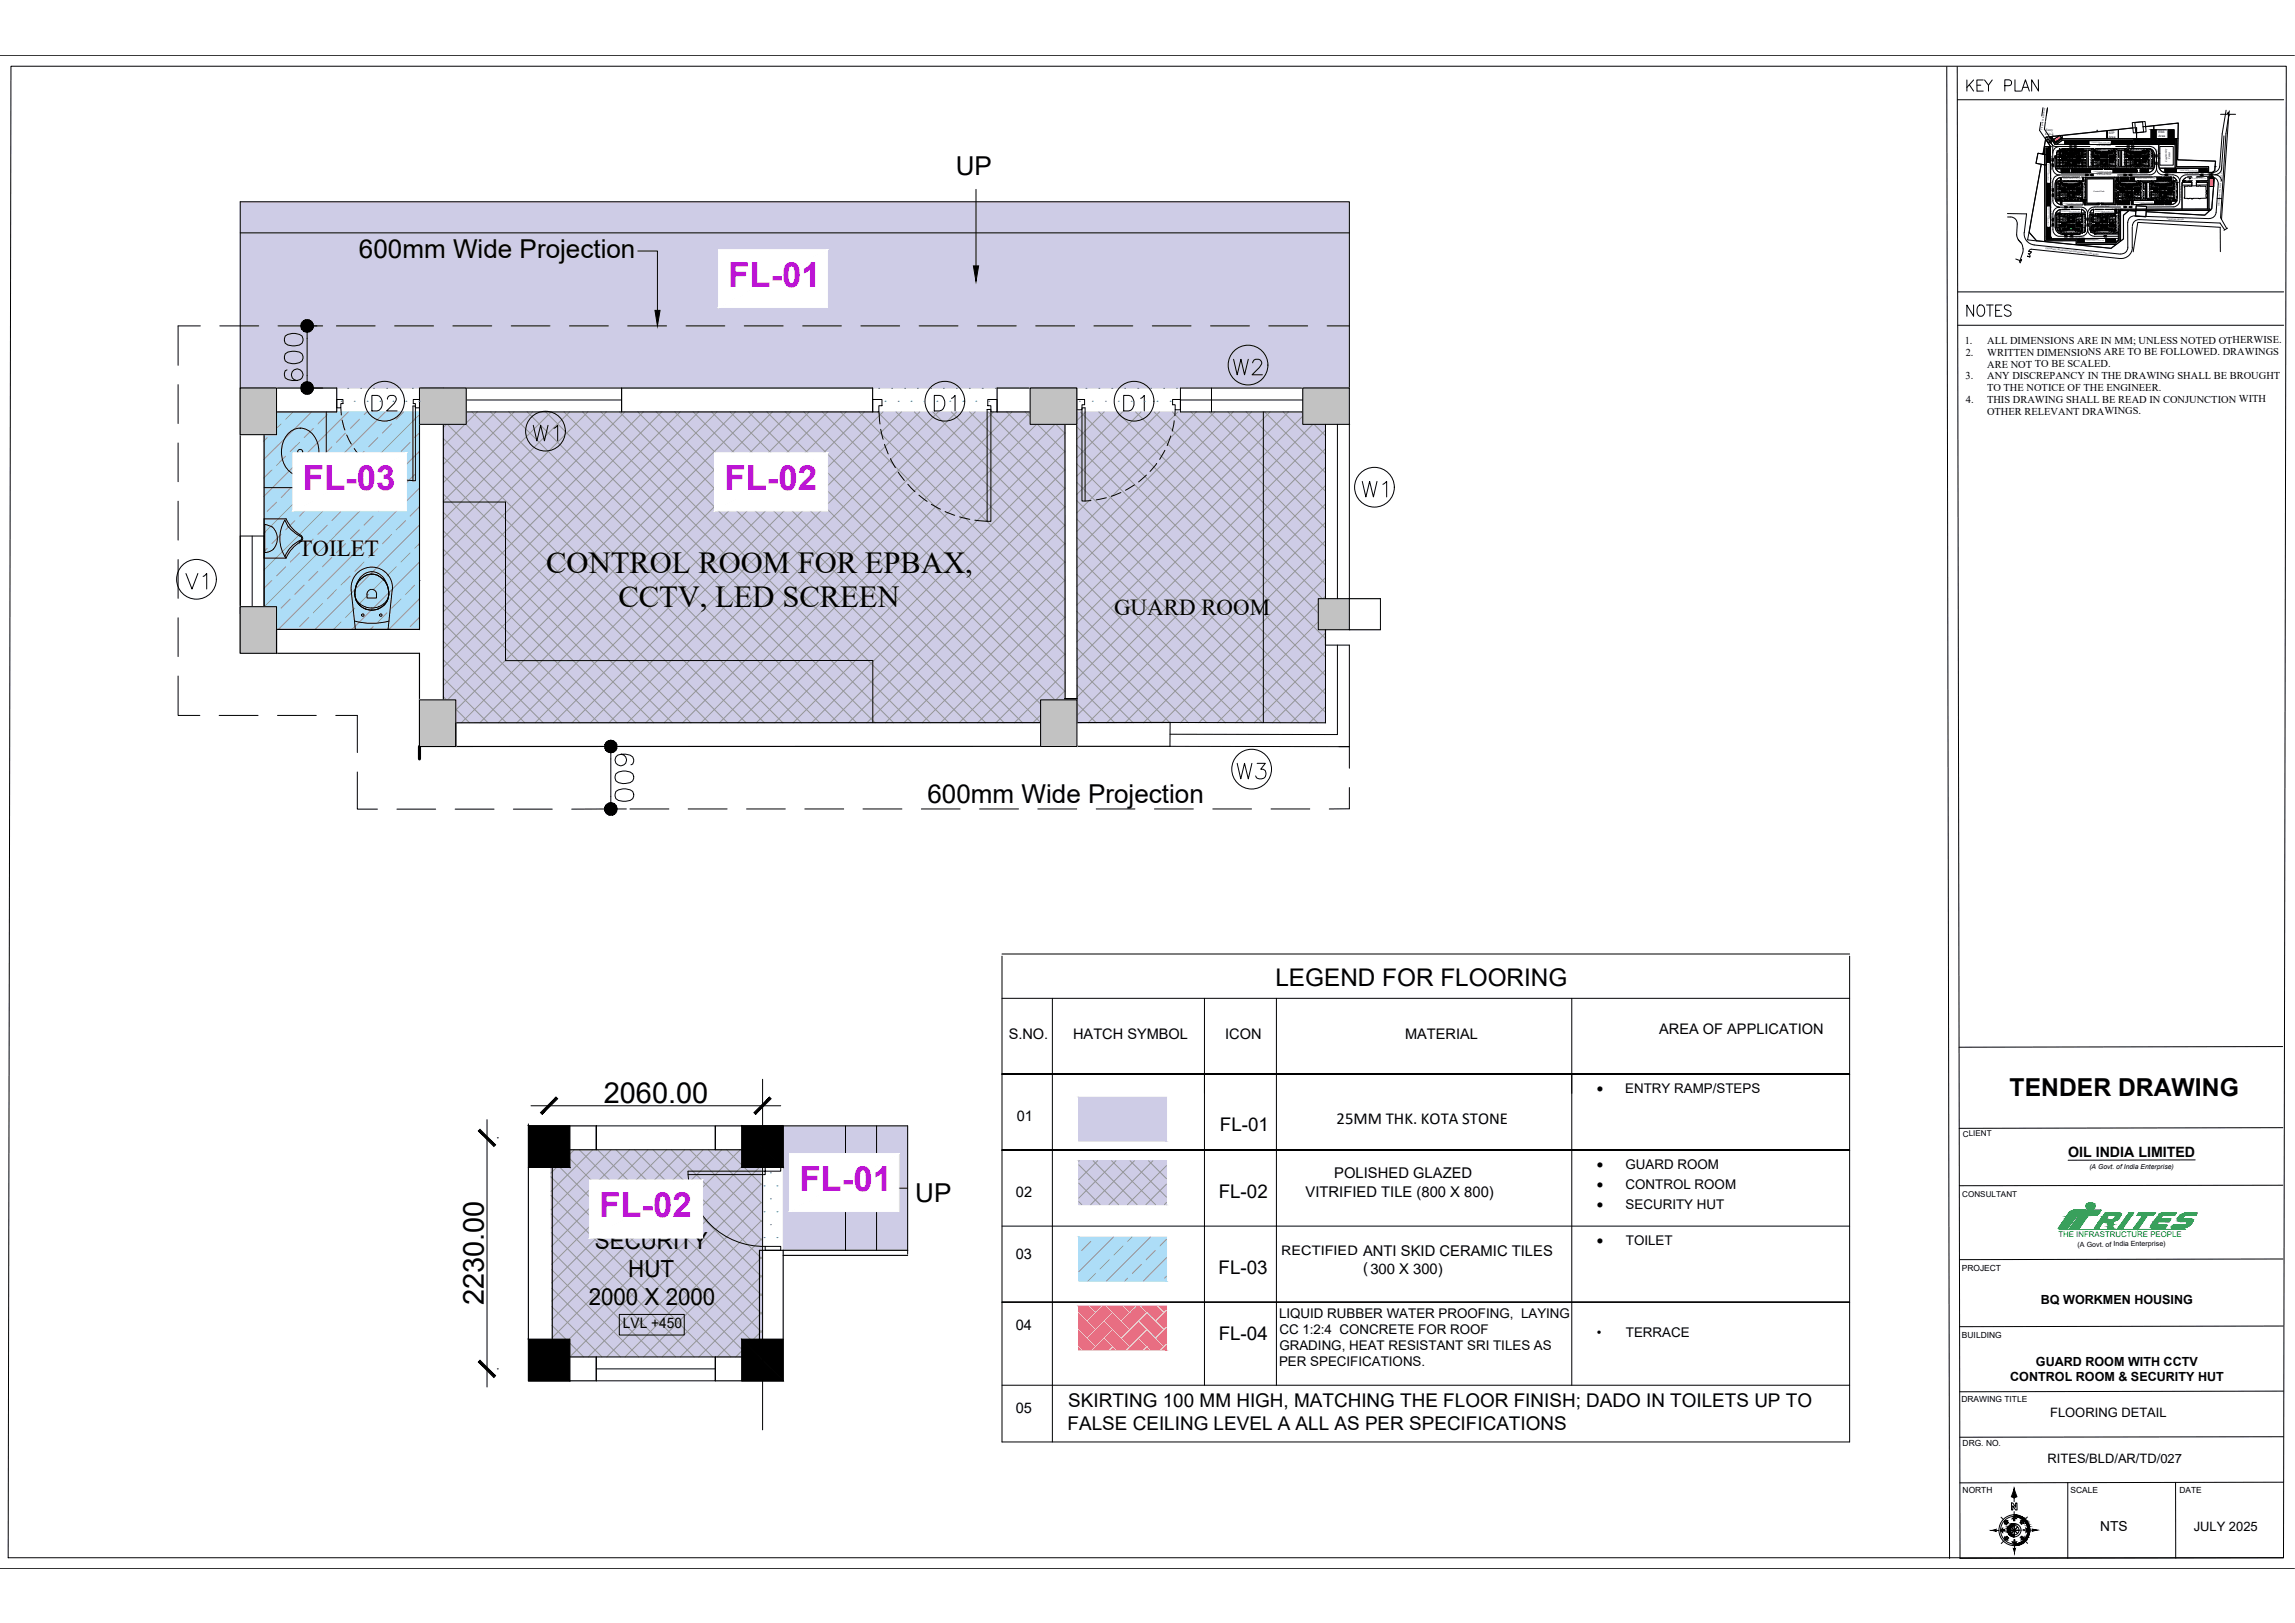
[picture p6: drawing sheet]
<svg xmlns="http://www.w3.org/2000/svg" width="594mm" height="420mm" viewBox="0 0 594 420" stroke-linecap="round" stroke-linejoin="round" font-family="sans-serif">
<defs><g id="words">
<g font-size="9" fill="#d609f6">
<text x="188.5" y="74.3">FL-01</text>
<text x="78.4" y="126.9">FL-03</text>
<text x="187.5" y="126.9">FL-02</text>
<text x="206.9" y="308.3">FL-01</text>
<text x="155.1" y="315.1">FL-02</text>
</g>
<g font-size="8.8">
<text x="79.4" y="99.8" transform="rotate(-90 79.4 99.8)">600</text>
<text x="165.1" y="208.5" transform="rotate(-90 165.1 208.5)">600</text>
</g>
<g font-size="7.9">
<text x="318.2" y="98.4">W2</text>
<text x="141.4" y="148.3">CONTROL ROOM FOR EPBAX,</text>
<text x="46.9" y="153.8">V1</text>
<text x="160.1" y="157.2">CCTV, LED SCREEN</text>
</g>
<g font-size="7.5" fill="#2776bb">
<text x="94.9" y="107.6">D2</text>
<text x="240.6" y="107.6">D1</text>
<text x="289.6" y="107.6">D1</text>
</g>
<g font-size="7.5">
<text x="136.9" y="115.4">W1</text>
<text x="351.4" y="129.8">W1</text>
<text x="318.9" y="202.8">W3</text>
<text x="156.3" y="285.5">2060.00</text>
<text x="125.3" y="337.9" transform="rotate(-90 125.3 337.9)">2230.00</text>
</g>
<g font-size="6.7">
<text x="247.4" y="45.3">UP</text>
<text x="92.9" y="66.7">600mm Wide Projection</text>
<text x="240.1" y="207.8">600mm Wide Projection</text>
<text x="236.9" y="311.2">UP</text>
</g>
<text font-size="6.6" x="508" y="83.3">NOTES</text>
<text font-size="6.4" x="520.2" y="283.8">TENDER DRAWING</text>
<text font-size="6.3" x="330.2" y="255.3">LEGEND FOR FLOORING</text>
<text font-size="6.2" x="508" y="24.7">KEY PLAN</text>
<g font-size="6.1">
<text x="154" y="323.2">SECURITY</text>
<text x="162.6" y="330.5">HUT</text>
<text x="152.4" y="337.8">2000 X 2000</text>
</g>
<g font-size="5.9">
<text x="77.3" y="143.8">TOILET</text>
<text x="288.4" y="159.3">GUARD ROOM</text>
</g>
<g font-size="4.9">
<text x="315.8" y="292.7">FL-01</text>
<text x="315.5" y="310.2">FL-02</text>
<text x="315.4" y="329.9">FL-03</text>
<text x="315.5" y="346.8">FL-04</text>
<text x="276.5" y="364.3">SKIRTING 100 MM HIGH, MATCHING THE FLOOR FINISH; DADO IN TOILETS UP TO</text>
<text x="276.4" y="370.2">FALSE CEILING LEVEL A ALL AS PER SPECIFICATIONS</text>
</g>
<text font-size="4.3" x="346" y="291">25MM THK. KOTA STONE</text>
<g font-size="3.8">
<text x="261.1" y="269">S.NO.</text>
<text x="277.8" y="269">HATCH SYMBOL</text>
<text x="317.2" y="269">ICON</text>
<text x="363.7" y="269">MATERIAL</text>
<text x="429.5" y="267.6">AREA OF APPLICATION</text>
<text x="263.2" y="290.2">01</text>
<text x="345.4" y="304.9">POLISHED GLAZED</text>
<text x="263" y="309.9">02</text>
<text x="338" y="309.7">VITRIFIED TILE (800 X 800)</text>
<text x="262.9" y="325.8">03</text>
<text x="352.8" y="329.5">(300 X 300)</text>
<text x="262.9" y="344.3">04</text>
<text x="262.9" y="365.8">05</text>
</g>
<g font-size="3.7">
<text x="413.3" y="282.8">·</text>
<text x="535.3" y="299.6">OIL INDIA LIMITED</text>
<text x="413.3" y="302.5">·</text>
<text x="413.3" y="307.8">·</text>
<text x="413.3" y="313.1">·</text>
<text x="413.3" y="322.2">·</text>
<text x="161.2" y="343.7">LVL +450</text>
</g>
<text font-size="3.6" x="543.6" y="396.3">NTS</text>
<g font-size="3.5">
<text x="420.7" y="282.8">ENTRY RAMP/STEPS</text>
<text x="420.8" y="302.5">GUARD ROOM</text>
<text x="420.8" y="307.8">CONTROL ROOM</text>
<text x="420.8" y="313.1">SECURITY HUT</text>
<text x="420.9" y="322.2">TOILET</text>
<text x="331.1" y="341.2">LIQUID RUBBER WATER PROOFING, LAYING</text>
<text x="331.2" y="345.4">CC 1:2:4 CONCRETE FOR ROOF</text>
<text x="413.3" y="346">•</text>
<text x="420.9" y="346">TERRACE</text>
<text x="331.1" y="353.7">PER SPECIFICATIONS.</text>
<text x="331.2" y="349.5">GRADING, HEAT RESISTANT SRI TILES AS</text>
<text x="520.7" y="395.8" transform="rotate(-90 520.7 395.8)">NW</text>
<text x="524.6" y="395.8" transform="rotate(-90 524.6 395.8)">NE</text>
<text x="521.8" y="399.7">SE</text>
</g>
<g font-size="3.4">
<text x="331.6" y="324.9">RECTIFIED ANTI SKID CERAMIC TILES</text>
<text x="530.7" y="366.9">FLOORING DETAIL</text>
<text x="567.9" y="396.3">JULY 2025</text>
</g>
<g font-size="3.3">
<text x="528.3" y="337.7">BQ WORKMEN HOUSING</text>
<text x="527" y="353.6">GUARD ROOM WITH CCTV</text>
<text x="520.4" y="357.5">CONTROL ROOM &amp; SECURITY HUT</text>
<text x="530" y="378.8">RITES/BLD/AR/TD/027</text>
</g>
<g font-size="3.1">
<text x="538.3" y="58.9">G</text>
<text x="535.2" y="61.7">6'</text>
<text x="541.5" y="61.7">2'</text>
<text x="517.5" y="397.6">W</text>
<text x="520" y="400">S</text>
<text x="522.5" y="397.6">E</text>
</g>
<g font-size="2.7">
<text x="508.6" y="89.1">1.</text>
<text x="514.4" y="89">ALL DIMENSIONS ARE IN MM; UNLESS NOTED OTHERWISE.</text>
<text x="508.8" y="92.1" transform="rotate(-1 508.8 92.1)">2.</text>
<text x="514.4" y="92.1">WRITTEN DIMENSIONS ARE TO BE FOLLOWED. DRAWINGS</text>
<text x="514.4" y="95.2">ARE NOT TO BE SCALED.</text>
<text x="508.8" y="98.2">3.</text>
<text x="514.4" y="101.3">TO THE NOTICE OF THE ENGINEER.</text>
<text x="514.4" y="98.2">ANY DISCREPANCY IN THE DRAWING SHALL BE BROUGHT</text>
<text x="508.9" y="104.3">4.</text>
<text x="514.3" y="104.3">THIS DRAWING SHALL BE READ IN CONJUNCTION WITH</text>
<text x="514.4" y="107.4">OTHER RELEVANT DRAWINGS.</text>
</g>
<g font-size="2.6">
<text x="532" y="39.9">1</text>
<text x="532.7" y="39.9">2</text>
<text x="533" y="39.9">2'</text>
<text x="533.4" y="39.9">3</text>
<text x="534.1" y="39.9">4</text>
<text x="534.8" y="39.9">5'</text>
<text x="535.5" y="39.9">7</text>
<text x="536.2" y="39.9">8</text>
<text x="536.9" y="39.9">9</text>
<text x="537.3" y="39.9">9'</text>
<text x="540.5" y="39.9">1</text>
<text x="542.2" y="39.9">3</text>
<text x="544.3" y="39.9">7</text>
<text x="544.7" y="39.9">8</text>
<text x="547.2" y="40.2">A</text>
<text x="547.2" y="41.3">D</text>
<text x="548.6" y="39.9" transform="rotate(-90 548.6 39.9)">10</text>
<text x="549.3" y="39.9">1</text>
<text x="550" y="39.9">2</text>
<text x="550.3" y="39.9">2'</text>
<text x="550.7" y="39.9">3</text>
<text x="551.4" y="39.9">4</text>
<text x="552.1" y="39.9">5'</text>
<text x="552.4" y="39.9">6'</text>
<text x="552.8" y="39.9">7</text>
<text x="553.5" y="39.9">8</text>
<text x="554.6" y="39.9">9'</text>
<text x="554.9" y="39.9">10</text>
<text x="532.3" y="42.3">W4</text>
<text x="536.2" y="43">D2</text>
<text x="537.3" y="42.3">W4</text>
<text x="538.3" y="44.1">L</text>
<text x="538.7" y="43.4">I</text>
<text x="541.2" y="42.3">W4</text>
<text x="544.7" y="43">D2</text>
<text x="545.7" y="42.3">W4</text>
<text x="547.2" y="44.1">L</text>
<text x="549.3" y="48">4'</text>
<text x="549.6" y="42.3">W4</text>
<text x="550" y="48">5'</text>
<text x="550.3" y="48">6'</text>
<text x="550.7" y="48">7</text>
<text x="551.4" y="48">8</text>
<text x="552.4" y="48">9'</text>
<text x="552.8" y="48">10</text>
<text x="553.5" y="43">D2</text>
<text x="554.6" y="42.3">W4</text>
<text x="556.3" y="48">2</text>
<text x="556.7" y="48">2'</text>
<text x="557.4" y="48">3</text>
<text x="557.7" y="48">4</text>
<text x="558.1" y="48">4'</text>
<text x="559.2" y="48">6'</text>
<text x="559.5" y="48">7</text>
<text x="559.9" y="48">8</text>
<text x="560.9" y="48">9'</text>
<text x="567.6" y="47.6" transform="rotate(-90 567.6 47.6)">W2</text>
<text x="532.3" y="50.8">W4</text>
<text x="535.2" y="48.3" transform="rotate(-90 535.2 48.3)">2'</text>
<text x="536.2" y="48.3" transform="rotate(-90 536.2 48.3)">4'</text>
<text x="536.2" y="51.5">D2</text>
<text x="536.9" y="48.3" transform="rotate(-90 536.9 48.3)">5'</text>
<text x="537.3" y="50.8">W4</text>
<text x="537.6" y="48.3" transform="rotate(-90 537.6 48.3)">6'</text>
<text x="538.3" y="52.2">K</text>
<text x="538.7" y="52.6">L</text>
<text x="538.7" y="51.5">I</text>
<text x="539.4" y="48.3" transform="rotate(-90 539.4 48.3)">9'</text>
<text x="539.8" y="48.3" transform="rotate(-90 539.8 48.3)">10</text>
<text x="549.6" y="50.8" transform="rotate(-90 549.6 50.8)">W4</text>
<text x="550.3" y="48.3" transform="rotate(-90 550.3 48.3)">2'</text>
<text x="551.4" y="51.5">D2</text>
<text x="552.4" y="50.4">W4</text>
<text x="553.5" y="48.7">A</text>
<text x="553.5" y="52.6">L</text>
<text x="553.5" y="51.5">I</text>
<text x="556.3" y="50.4">W4</text>
<text x="559.9" y="51.5">D2</text>
<text x="560.9" y="50.4">W4</text>
<text x="538.3" y="57.1">L</text>
<text x="538.3" y="58.2">I</text>
<text x="538.3" y="58.6">H</text>
<text x="547.2" y="57.1">L</text>
<text x="547.2" y="58.2">I</text>
<text x="535.2" y="61.7" transform="rotate(-90 535.2 61.7)">2'</text>
<text x="536.2" y="61.7" transform="rotate(-90 536.2 61.7)">4'</text>
<text x="536.9" y="61.7" transform="rotate(-90 536.9 61.7)">5'</text>
<text x="538.3" y="61">A</text>
<text x="539.4" y="61.7" transform="rotate(-90 539.4 61.7)">9'</text>
<text x="539.8" y="61.7" transform="rotate(-90 539.8 61.7)">10</text>
<text x="545" y="61.7" transform="rotate(-90 545 61.7)">4'</text>
<text x="547.2" y="61">A</text>
<text x="548.6" y="61.7" transform="rotate(-90 548.6 61.7)">10</text>
</g>
<g font-size="2.6" fill="#8f8f8f">
<text x="542.6" y="39.9">4</text>
<text x="544" y="39.9">6'</text>
<text x="554.2" y="39.9">9</text>
<text x="552.1" y="48">9</text>
<text x="560.9" y="51.5">W2</text>
</g>
<g font-size="2.2">
<text x="507.8" y="328.9">PROJECT</text>
<text x="507.9" y="346.3">BUILDING</text>
<text x="507.7" y="363.1">DRAWING TITLE</text>
<text x="508" y="374.4">DRG. NO.</text>
<text x="508" y="386.6">NORTH</text>
<text x="536" y="386.5">SCALE</text>
<text x="564.2" y="386.5">DATE</text>
</g>
<g font-size="2.1">
<text x="508.1" y="294.2">CLIENT</text>
<text x="508" y="310">CONSULTANT</text>
</g>
<text font-size="2" fill="#009926" x="532.8" y="320.3">THE INFRASTRUCTURE PEOPLE</text>
<g font-size="1.8">
<text x="540.9" y="302.6">(A Govt. of India Enterprise)</text>
<text x="537.8" y="322.7">(A Govt. of India Enterprise)</text>
</g>
<g font-size=".9">
<text x="529.4" y="35" transform="rotate(-1 529.4 35)">Exit-2</text>
<text x="529.6" y="34" transform="rotate(-1 529.6 34)">Entry</text>
</g>
<g font-size=".8">
<text x="545.8" y="34.8">STP</text>
<text x="545.9" y="35.8">Area</text>
<text x="558.7" y="34.5">ESS</text>
<text x="558.8" y="35.5">Area</text>
</g>
<g font-size=".7">
<text x="543" y="41.1">TOWER-B</text>
<text x="552" y="41">TOWER-A</text>
<text x="561" y="42" transform="rotate(-91 561 42)">Community</text>
<text x="561.7" y="41.2" transform="rotate(-90 561.7 41.2)">Center</text>
<text x="558.5" y="43.3" transform="rotate(-90 558.5 43.3)">6 M Wide Road</text>
<text x="534.7" y="49.7">TOWER-F</text>
<text x="549.4" y="49.6" transform="rotate(-1 549.4 49.6)">TOWER-E</text>
<text x="558.3" y="49.6">TOWER-D</text>
<text x="534.4" y="58.3">TOWER-G</text>
<text x="542.8" y="58.2">TOWER-H</text>
<text x="535" y="61.6" transform="rotate(-1 535 61.6)">6 M Wide Road</text>
</g>
<g font-size=".6">
<text x="528.7" y="33.5" transform="rotate(-82 528.7 33.5)">Proposed External Road</text>
<text x="542.8" y="37.8">6 M Wide Road</text>
<text x="531.2" y="44.1" transform="rotate(-91 531.2 44.1)">6 M Wide Road</text>
<text x="542.8" y="45.2">6 M Wide Road</text>
<text x="565.6" y="45.2" transform="rotate(-1 565.6 45.2)">6 M Wide Road</text>
<text x="571.4" y="45.3">Entry Exit-1</text>
<text x="541.9" y="49.6">Central Park</text>
<text x="542.4" y="53.5">6 M Wide Road</text>
<text x="564.8" y="51.7" transform="rotate(-90 564.8 51.7)">6 M Wide Road</text>
<text x="531.2" y="58.9" transform="rotate(-90 531.2 58.9)">6 M Wide Road</text>
<text x="540.9" y="59.2" transform="rotate(-91 540.9 59.2)">6 M Wide Road</text>
<text x="560.9" y="56.8" transform="rotate(2 560.9 56.8)">EXISTING ROAD</text>
<text x="529.5" y="64.4" transform="rotate(7 529.5 64.4)">EXTERNAL PROPOSED DIVERTED ROAD (15M ROW)</text>
</g>
<g font-size=".4">
<text x="535.2" y="41.1">TOWER-C</text>
<text x="574.5" y="53.4" transform="rotate(-85 574.5 53.4)">EXISTING ROAD TOWARDS DX HOUSING (13M ROW)</text>
</g>
<g font-size=".3">
<text x="541.4" y="37">COVERED PARKING -33 NOS. CARS</text>
<text x="530.4" y="46.9" transform="rotate(-91 530.4 46.9)">VISITOR PARKING -26 NOS. CARS</text>
<text x="534" y="46.4">COVERED PARKING -09 NOS. CARS</text>
<text x="541.9" y="44.4">COVERED PARKING -39 NOS. CARS</text>
<text x="553.2" y="46.4">COVERED PARKING -23 NOS. CARS</text>
<text x="564.3" y="44.2" transform="rotate(-1 564.3 44.2)">VISITOR PARKING -20 NOS. CARS</text>
<text x="566.4" y="46.4">COVERED PARKING -07 NOS. CARS</text>
<text x="534.2" y="52.7">COVERED PARKING -11 NOS. CARS</text>
<text x="552.6" y="52.5">COVERED PARKING -25 NOS. CARS</text>
<text x="530.4" y="58.4" transform="rotate(-90 530.4 58.4)">COVERED PARKING -17 NOS. CARS</text>
<text x="533.7" y="54.8">COVERED PARKING -08 NOS. CARS</text>
<text x="542.3" y="54.8">COVERED PARKING -09 NOS. CARS</text>
<text x="540" y="62.4">COVERED PARKING -18 NOS. CARS</text>
</g>
</g></defs>
<!-- layer: L- -Grass -->
<path d="M202.7 291.5l32.2 32.2v-32.2zM202.7 291.5l32.2 32.2h-32.2z" fill="#cecce6" stroke="#cecce6" stroke-width=".26"/>
<g fill="#000" stroke="#000" stroke-width=".26">
<path d="M529.8 38.6h1v13.7zM529.8 38.6h1zM556.8 33.6h6v2.3zM556.8 33.6h6z"/>
<path d="M556.8 35.9h6zM556.8 33.6l6 2.3h-6z"/>
<path d="M529.8 52.3h1zM529.8 38.6l1 13.7h-1z"/>
</g>
<g fill="#95c700" stroke="#95c700" stroke-width=".26">
<path d="M529.9 61.4h.9z"/>
<path d="M529.9 61.4h.9v.4z"/>
<path d="M529.9 61.8h.9zM529.9 61.4l.9 .4h-.9z"/>
</g>
<g fill="none" stroke="#000" stroke-width=".26">
<path d="M531.8 36.1l-.2 .1M531.9 36.6l1.3-1.3-1.3 1.3M532 36.7l1.3-1.3-1.3 1.3M532 35.9l-.3 .4 .2-.3M532.3 35.8l-.6 .5 .4-.4M532.3 35.7l-.6 .7M532.5 35.6l-.8 .8M532.5 36.4l.9-.9-1 .9M532.7 35.5l-1 .9 .9-.8M532.8 36.2l.6-.6-.7 .6M532.9 35.3l-1.1 1.1 1-1M533 36l.4-.4-.5 .5"/>
<path d="M533.1 35.2l-1.3 1.3 1.2-1.2M533.1 35.2l-1.3 1.3 1.3-1.3M533.2 35.2l-1.3 1.3M533.3 35.3l-1.4 1.4M533.4 35.5l-1.2 1.1M533.4 35.5l-.8 .8M533.4 35.6l-.3 .3M533.5 35.7l-.1 .1M533.5 35.6l-.3 .3M571.9 46.4l.2-.2-.2 .2M571.9 46.6l.4-.4-.4 .4M571.9 46.9l.7-.7-.7 .7"/>
<path d="M571.9 48l1-.9-1 1M571.9 47.4l1-1-1 1.1M572 48.2l.9-.9-.9 .9M572 46.2l-.1 .1M572.1 46.2l-.2 .2M572.1 46.2l-.2 .3M572.2 48.2l.7-.7-.7 .7M572.3 46.2l-.4 .5 .4-.5M572.3 48.2l.6-.6-.6 .6M572.4 46.2l-.5 .6M572.5 46.2l-.6 .7M572.5 48.2l.4-.4-.4 .4"/>
<path d="M572.6 46.2l-.7 .8 .8-.8M572.7 48.2l.2-.2-.2 .2M572.7 46.2l-.8 .9M572.8 46.2l-.9 1 1-1M572.9 46.2l-1 1M572.9 46.3l-1 1M572.9 46.7l-1 1M572.9 46.8l-1 1M572.9 47.2l-1 .9M572.9 46.4l-1 1M572.9 46.6l-1 1M572.9 46.7l-1 1.1"/>
<path d="M572.9 46.9l-1 1 1-.9M572.9 48.2h.1M572.9 48.1v.1M572.9 48l-.1 .2M572.9 47.9l-.3 .3M572.9 47.8l-.3 .4M572.9 47.8l-.4 .4M572.9 47.7l-.5 .5M572.9 47.6l-.6 .6M572.9 47.5l-.7 .7M572.9 47.3l-.8 .9 .8-.8M529.9 61.5h.1"/>
<path d="M529.9 61.8h.1M529.9 61.4h.1M530 61.7h.1M530 61.6h.1M530 61.4h.1M530 61.6h-.1M530 61.5h.1M530.1 61.6h.1M530.1 61.5h.1M530.1 61.5v.1M530.1 61.7h.1M530.1 61.4h.1"/>
<path d="M530.2 61.6h.1M530.2 61.5h.1M530.2 61.8h.1M530.2 61.4h.1M530.2 61.7h.1M530.3 61.6h.1M530.3 61.5h.1M530.3 61.8h.1M530.3 61.4h.1M530.4 61.7h.1M530.4 61.6h.1M530.4 61.4h.1"/>
<path d="M530.4 61.5h.1M530.4 61.8h.1M530.5 61.7h.1M530.5 61.6h.1M530.5 61.4h.1M530.6 61.6h.1M530.6 61.5h.1M530.6 61.8h.1M530.6 61.4h.1M530.6 61.7h.1M530.7 61.8h.1M530.7 61.6h.1"/>
<path d="M530.7 61.5h.1M530.7 61.4h.1M530.8 61.7h.1M530.8 61.6h.1M530.8 61.4h.1"/>
</g>
<!-- layer: TEXT-1 -->
<path d="M0 14.3h593.9M2.8 17.1h589l-.7 386.2h-589zM506.7 25.8h84.4M0 406.1h593.9" fill="none" stroke="#000" stroke-width=".26"/>
<!-- layer: FORMATDRG -->
<g fill="#009926" stroke="#009926" stroke-width=".26">
<path d="M540.9 313h.4z"/>
<path d="M536.7 313.3h7z"/>
<path d="M544.3 314.9h1.2z"/>
<path d="M547.7 314.9h.1z"/>
<path d="M550.5 314.9h1.1z"/>
<path d="M539 315h.3z"/>
<path d="M538.8 315h1.5z"/>
<path d="M545.7 317.6h1.2v.3z"/>
<path d="M548.3 317.9h1.2z"/>
<path d="M532.8 318h2.4z"/>
<path d="M537.9 315.2h2.3l-2 2.8z"/>
<path d="M545 313.9h3.5z"/>
<path d="M544.7 314.5l4.4 .1z"/>
<path d="M551.2 314h1.1z"/>
<path d="M551.2 314h1.1l-.4 .6z"/>
<path d="M553.6 314h4.3l-.5 .6z"/>
<path d="M554.6 314.9h1.1z"/>
<path d="M554.6 314.9h1.1l-2.1 3z"/>
<path d="M558.5 314.9h1.1z"/>
<path d="M558.6 316.2h2.9z"/>
<path d="M558.1 317.2h.2z"/>
<path d="M556.8 317.8h3.7z"/>
<path d="M560.2 314h3.1z"/>
<path d="M558.9 314.5h4.1l-.1 .1z"/>
<path d="M565.8 314h2.9z"/>
<path d="M564.6 314.5h4l-.1 .1z"/>
<path d="M564.2 314.8h1.1z"/>
<path d="M566.6 315.5h.4z"/>
<path d="M565.4 317.2h1.4z"/>
<path d="M562.1 317.8h3.6z"/>
<path d="M541 311.4h.4zM540.9 311.4h.5z"/>
<path d="M540.9 311.4h.6zM540.8 311.4h.7z"/>
<path d="M540.8 311.4h.8zM540.7 311.4h.9z"/>
<path d="M540.7 311.4l1 .1zM540.6 311.5h1.1z"/>
<path d="M540.6 311.5h1.2zM540.5 311.5h1.3z"/>
<path d="M540.5 311.5l1.4 .1zM540.4 311.6h1.5z"/>
<path d="M540.4 311.6l1.5 .1zM540.4 311.6l1.5 .1z"/>
<path d="M540.3 311.7h1.7zM540.3 311.7h1.7z"/>
<path d="M540.3 311.7l1.8 .1zM540.3 311.7l1.8 .1z"/>
<path d="M540.2 311.8h1.9zM540.2 311.8h1.9z"/>
<path d="M540.2 311.8l2 .1zM540.2 311.8l2 .1z"/>
<path d="M540.1 311.9l2.1 .1zM540.1 311.9l2.1 .1z"/>
<path d="M540.1 312h2.1zM540.1 312h2.1z"/>
<path d="M540 312l2.2 .1zM540 312l2.2 .1z"/>
<path d="M540 312.1l2.2 .1zM540 312.1l2.2 .1z"/>
<path d="M540 312.2l2.2 .1zM540 312.2l2.2 .1z"/>
<path d="M540 312.3h2.2zM540 312.3l2.2 .1z"/>
<path d="M540 312.4l2.2 .1zM540 312.4l2.2 .1z"/>
<path d="M540.1 312.5h2.1zM540.1 312.5h2.1z"/>
<path d="M540.1 312.5h2.1zM540.1 312.5l2 .1z"/>
<path d="M540.2 312.6h1.9zM540.2 312.6l1.8 .1z"/>
<path d="M540.2 312.7h1.8zM540.2 312.7h1.8z"/>
<path d="M540.3 312.7h1.7zM540.3 312.7l1.6 .1z"/>
<path d="M540.3 312.8h1.6zM540.3 312.8h1.6z"/>
<path d="M540.4 312.8h1.5zM540.4 312.8l1.4 .1z"/>
<path d="M540.5 312.9h1.3zM540.5 312.9h1.2z"/>
<path d="M540.6 312.9h1.1zM540.6 312.9l1 .1z"/>
<path d="M540.7 313h.9zM540.7 313h.8z"/>
<path d="M540.8 313h.7zM540.8 313h.6z"/>
<path d="M540.9 313h.4zM541 313h.3z"/>
<path d="M536.7 313.3h7zM536.4 313.4h7.3z"/>
<path d="M536.4 313.4h7.3zM536.1 313.6h7.5z"/>
<path d="M536.1 313.6l7.4 .2 .1-.2zM535.8 313.8l.3-.2 7.4 .2z"/>
<path d="M535.8 313.8l7.6 .2 .1-.2zM535.8 313.8l7.6 .2h-7.8z"/>
<path d="M535.6 314h7.8zM535.6 314l7.7 .2h-7.8z"/>
<path d="M535.5 314.2l7.5 .3 .3-.3zM535.5 314.2l7.5 .3h-7.7z"/>
<path d="M535.3 314.5h7.7zM535.3 314.5h7.5z"/>
<path d="M535.2 314.5h7.6zM535.2 314.5l7.5 .1z"/>
<path d="M535.1 314.6h7.6zM535.1 314.6l6.9 .1z"/>
<path d="M535.1 314.7h6.9zM535.1 314.7h3z"/>
<path d="M535.1 314.7h3zM535.1 314.7l2.6 .1z"/>
<path d="M547.7 314.9h1.1zM547.7 314.9h1.1z"/>
<path d="M544.3 314.9l1.2 .1zM544.3 314.9l1.2 .1z"/>
<path d="M539 315h1.3zM538.8 315h1.5zM538.7 315h1.6z"/>
<path d="M535.1 314.8l2.3 .2 .3-.2zM535.1 314.8l2.3 .2h-2.5z"/>
<path d="M538.7 315h1.6zM538.2 315h2.1z"/>
<path d="M547.6 314.9l1.1 .2 .1-.2zM547.6 314.9l1.1 .2h-1.2z"/>
<path d="M538.2 315h2.1zM537.9 315.2h2.3z"/>
<path d="M547.5 315.1h1.2zM547.5 315.1l1.1 .2h-1.2z"/>
<path d="M547.4 315.3h1.2zM547.4 315.3h1.2z"/>
<path d="M544.3 315l1 .3 .2-.3zM544.3 315l1 .3h-1.3z"/>
<path d="M544 315.3h1.3zM544 315.3l1.2 .2h-1.3z"/>
<path d="M534.9 315l2.1 .5 .4-.5zM534.9 315l2.1 .5h-2.5z"/>
<path d="M547.4 315.3l1 .2 .2-.2zM547.4 315.3l1 .2h-1.2z"/>
<path d="M547.2 315.5h1.2zM547.2 315.5h1.2z"/>
<path d="M543.9 315.5h1.3zM543.9 315.5l1.2 .1z"/>
<path d="M547.2 315.5h1.2zM547 315.6h1.3z"/>
<path d="M543.9 315.6h1.2zM543.9 315.6h1.2z"/>
<path d="M547 315.6h1.3zM546.8 315.7h1.4z"/>
<path d="M543.8 315.6l1.3 .1zM543.8 315.6l1.3 .1z"/>
<path d="M546.8 315.7h1.4zM545.1 315.7h3.1z"/>
<path d="M543.7 315.7h1.4zM543.7 315.7h1.4z"/>
<path d="M543.7 315.7h4.5zM543.7 315.7l4.3 .1h-4.4z"/>
<path d="M543.6 315.8l3.8 .3 .6-.3zM543.6 315.8l3.8 .3h-3.9z"/>
<path d="M543.5 316.1h3.9zM543.4 316.1h3.7z"/>
<path d="M543.4 316.1h3.7zM543.4 316.1l3.6 .1z"/>
<path d="M543.4 316.2l3.6 .2v-.2zM543.4 316.2l3.6 .2h-3.7z"/>
<path d="M543.3 316.4h3.7zM543.3 316.4h3.7z"/>
<path d="M544.4 316.4l2.6 .1zM544.4 316.4l2.6 .1z"/>
<path d="M545.7 316.5h1.3zM545.7 316.5h1.2z"/>
<path d="M534.5 315.5l1.7 1.1 .8-1.1zM534.5 315.5l1.7 1.1h-2.4z"/>
<path d="M543.2 316.4h1.2zM543.2 316.4l1 .2h-1.1z"/>
<path d="M545.8 316.5l1.1 .2v-.2zM545.8 316.5l1.1 .2h-1.1z"/>
<path d="M543.1 316.6h1.1zM543.1 316.6l1 .1h-1z"/>
<path d="M545.8 316.7l1.1 .2v-.2zM545.8 316.7l1.1 .2h-1.1z"/>
<path d="M545.8 316.9l1.1 .1zM545.8 316.9l1.1 .1z"/>
<path d="M545.8 317l1.1 .6v-.6zM545.8 317l1.1 .6h-1.2z"/>
<path d="M543.1 316.7l.2 1.2 .8-1.2zM543.1 316.7l.2 1.2h-1.1z"/>
<path d="M542.2 317.9h1.1zM542.2 317.9h1.1z"/>
<path d="M550.5 314.9l-1 3 2.1-3zM550.5 314.9l-1 3h-1.2z"/>
<path d="M545.6 317.9h1.3zM545.7 317.6l1.2 .3h-1.3z"/>
<path d="M548.3 317.9h1.2zM549 317.9h.5z"/>
<path d="M533.8 316.6l1.4 1.4 1-1.4zM533.8 316.6l1.4 1.4h-2.4z"/>
<path d="M537.9 315.2l-2.1 2.8h2.4zM535.8 318h2.4z"/>
<path d="M545 313.9l3.7 .1zM545 314h3.7z"/>
<path d="M545 314l3.9 .1zM545 314l3.9 .1z"/>
<path d="M544.9 314.1l4.1 .2-.1-.2zM544.9 314.1l4.1 .2h-4.2z"/>
<path d="M544.8 314.3l4.3 .2-.1-.2zM544.8 314.3l4.3 .2h-4.4z"/>
<path d="M544.7 314.5l-.1 .1h4.5zM544.6 314.6l4.5 .1z"/>
<path d="M551.2 314l-.5 .6h1.2zM550.7 314.6l1.2 .1z"/>
<path d="M553.2 314.6h4.2zM553.6 314l3.8 .6h-4.2z"/>
<path d="M552.3 317.9h1.3zM554.6 314.9l-1 3h-1.3z"/>
<path d="M558.5 314.9l.7 .6 .4-.6zM558.5 314.9l.7 .6h-1.1z"/>
<path d="M558.1 315.5h3.8zM558 315.5h3.9z"/>
<path d="M558 315.5l3.6 .5 .3-.5zM558 315.5l3.6 .5h-3.9z"/>
<path d="M557.7 316l3.8 .2 .1-.2zM557.7 316l3.8 .2h-4z"/>
<path d="M557.5 316.2l1.1 .1zM557.5 316.2l1.1 .1z"/>
<path d="M557.5 316.3l.8 .4 .3-.4zM557.5 316.3l.8 .4h-1.1z"/>
<path d="M557.2 316.7h1.1zM557.2 316.7l1 .2h-1.1z"/>
<path d="M557.1 316.9l1 .1 .1-.1zM557.1 316.9l1 .1h-1.1z"/>
<path d="M557 317l1.1 .1zM557 317l1.1 .1zM556.9 317.1h1.2zM556.9 317.1h1.2z"/>
<path d="M556.9 317.1l1.2 .1zM556.9 317.1l1.2 .1z"/>
<path d="M556.9 317.2h4.1zM556.9 317.2h4.1z"/>
<path d="M556.9 317.2l3.9 .3 .2-.3zM556.9 317.2l3.9 .3h-4z"/>
<path d="M556.8 317.5l3.8 .2 .2-.2zM556.8 317.5l3.8 .2h-3.8z"/>
<path d="M556.8 317.7h3.8zM556.8 317.7l3.7 .1z"/>
<path d="M557.1 317.9h3.4zM556.8 317.8l3.7 .1z"/>
<path d="M560.2 314l3.1-.1zM559.9 314h3.4z"/>
<path d="M559.9 314h3.4zM559.6 314h3.6z"/>
<path d="M559.6 314h3.6zM559.4 314.1h3.8z"/>
<path d="M559.4 314.1l3.7 .2 .1-.2zM559.1 314.3l.3-.2 3.7 .2z"/>
<path d="M559.1 314.3l3.9 .2 .1-.2zM559.1 314.3l3.9 .2h-4.1z"/>
<path d="M558.9 314.5l-.1 .1h4.1zM558.8 314.6l4.1 .1z"/>
<path d="M565.8 314h2.9zM565.5 314h3.2z"/>
<path d="M565.5 314h3.2zM565.2 314.2h3.4z"/>
<path d="M565.2 314.2l3.4 .1v-.1zM564.9 314.3l.3-.1 3.4 .1z"/>
<path d="M564.9 314.3l3.7 .2zM564.6 314.5h4z"/>
<path d="M564.4 314.6h4.1zM564.6 314.5l3.9 .1h-4.1z"/>
<path d="M564.2 314.8l.9 .2 .2-.2zM564.2 314.8l.9 .2h-1.1z"/>
<path d="M564 315h1.1zM564 315h1.1z"/>
<path d="M564 315l1 .3 .1-.3zM564 315l1 .3h-1.2z"/>
<path d="M563.8 315.3h1.2zM563.8 315.3h1.2z"/>
<path d="M563.8 315.3h1.2zM563.8 315.3h1.2z"/>
<path d="M563.8 315.3l1.3 .1zM563.8 315.3l1.3 .1z"/>
<path d="M563.7 315.4l1.5 .1zM563.7 315.4l1.5 .1z"/>
<path d="M563.7 315.5h2.3zM563.7 315.5h2.3z"/>
<path d="M566.6 315.5h.4zM566 315.5h1z"/>
<path d="M563.7 315.5h2.3zM563.7 315.5h2.3z"/>
<path d="M563.7 315.5h3.3zM563.7 315.5h3.3z"/>
<path d="M563.7 315.5l3.5 .1zM563.7 315.5l3.5 .1z"/>
<path d="M563.7 315.6h3.7zM563.7 315.6h3.7z"/>
<path d="M563.7 315.6l3.8 .1zM563.7 315.6l3.8 .1z"/>
<path d="M563.7 315.7l3.9 .1zM563.7 315.7l3.9 .1z"/>
<path d="M563.7 315.8h3.9zM563.7 315.8h3.9z"/>
<path d="M563.7 315.8l3.9 .2zM563.7 315.8l3.9 .2z"/>
<path d="M563.8 316l3.8 .1zM563.8 316l3.8 .1zM564 316.1h3.6zM564 316.1h3.6z"/>
<path d="M564 316.1h3.6zM564 316.1l3.6 .1z"/>
<path d="M564.1 316.2h3.5zM564.1 316.2h3.5z"/>
<path d="M565.8 316.2h1.8zM565.8 316.2h1.8z"/>
<path d="M565.9 316.2h1.7zM565.9 316.2l1.6 .1z"/>
<path d="M566.1 316.3l1.3 .1 .1-.1zM566.1 316.3l1.3 .1h-1.2z"/>
<path d="M566.2 316.4h1.2zM566.2 316.4l1.2 .2z"/>
<path d="M566.2 316.6h1.2zM566.2 316.6l1.2 .1h-1.3z"/>
<path d="M566.1 316.7h1.3zM566.1 316.7h1.2z"/>
<path d="M566.1 316.7l1 .2 .2-.2zM566.1 316.7l1 .2h-1.1z"/>
<path d="M566 316.9h1.1zM565.8 317h1.2z"/>
<path d="M565.8 317h1.2zM565.8 317l1.2 .1z"/>
<path d="M565.7 317.1h1.3zM565.6 317.2h1.3z"/>
<path d="M565.6 317.2h1.3zM565.4 317.2h1.4zM562.7 317.2h4.1z"/>
<path d="M562.7 317.2h4.1zM562.5 317.2h4.3z"/>
<path d="M562.5 317.2l4.1 .2 .2-.2zM562.5 317.2l4.1 .2h-4.2z"/>
<path d="M562.4 317.4h4.2zM562.3 317.4h4.2z"/>
<path d="M562.3 317.4l3.9 .2 .3-.2zM562.3 317.4l3.9 .2h-4z"/>
<path d="M562.2 317.6l3.7 .2 .3-.2zM562.2 317.6l3.7 .2h-3.8z"/>
<path d="M562.1 317.8h3.8zM562.1 317.8h3.6z"/>
<path d="M562.1 317.9h3.3zM562.1 317.8l3.3 .1z"/>
</g>
<path d="M503.9 17.3l.8 386.1M506.6 17.3l.8 386.1 83.7-.1M590.9 270.9l-83.8 .2M590.9 291.9l-83.7 .2M568.2 300.3l-32.9 .1M590.9 306.8l-83.7 .2M591 325.9l-83.8 .2M591.1 371.9l-83.8 .2M591.1 360.1l-83.8 .2M535.3 383.8v19.6M591.1 383.7l-83.8 .2" fill="none" stroke="#000" stroke-width=".26"/>
<g fill="none" stroke="#009926" stroke-width=".26">
<path d="M535.8 313.8l.9-.5h7a1.59 1.59 0 0 1-1.7 1.4l-4.3 .1-.3 .2-2.2 3h-2.4zM537.9 315.2l.8-.2h1.6l-2.1 3h-2.4zM540.4 311.6a1.09 1.09 0 0 1 1.2-.2 1.09 1.09 0 0 1 .6 1.1 1.11 1.11 0 0 1-1.3 .5 1.11 1.11 0 0 1-.8-1.1zM544.3 314.9h1.2l-.4 .8h1.7l.4-.2 .5-.6h1.1a2.06 2.06 0 0 1-1.8 1.3l-.1 1.7h-1.3l.2-1.4-1.4-.1-1.1 1.5h-1.1zM545 313.9h3.5l.4 .2 .2 .6-4.5-.1zM550.5 314.9h1.1l-2.1 3h-1.2zM551.2 314h1.1l-.4 .7h-1.2zM553.6 314h4.3l-.5 .6-4.2 .1zM554.6 314.9l1.1 .1-2.1 3h-1.3zM558.5 314.9h1.1l-.4 .6 2.7 .1-.4 .7h-2.9l-.5 .8 2.9 .1-.5 .7-3.7-.1 .1-.6zM558.9 314.5l.5-.3 .8-.2h3.1l-.4 .7h-4.1zM564.2 314.9h1.1l-.3 .4 .1 .2 1.9 .1h.4l.2 .3a2.58 2.58 0 0 1-2.2 2l-3.3-.1 .3-.4 .3-.2h2.7a.7 .7 0 0 0 .7-.9h-1.7l-.4-.2a.48 .48 0 0 1-.2-.8z"/>
<path d="M564.6 314.5l1.3-.5h2.8l-.2 .7h-4.1zM565.8 318.3h-32.8"/>
</g>
<!-- layer: ROAD proposed -->
<g fill="#000" stroke="#000" stroke-width=".26">
<path d="M552.4 35.9h10.6v1.4zM552.4 35.9h10.6z"/>
<path d="M552.4 35.9v1.4h10.6zM552.4 37.3h10.6z"/>
</g>
<!-- layer: RAMP -->
<path d="M530.7 35.6l.4-.1-.3 .2M530.9 35.3l-.3 .2M531 35.4l-.3 .2M531.1 35.6l-.3 .1M531.2 35.6l-.3 .2" fill="none" stroke="#000" stroke-width=".26"/>
<!-- layer: A- Wall -->
<path d="M530.6 35.4l-1 .1-.7 4.4 1.3 .2-.5 2.7-2.7-.5 .6-2.6 1.3 .2M531.4 35l.1 .1M552.1 33.1l-22.5 2.4-.8 4.4 1.3 .2-.4 2.7-2.7-.5 .5-2.6 1.3 .2M552.7 33.1l-21.7 2.3M554.7 32.8l-.1-1.3-2.7 .3 .3 2.6 2.7-.2-.2-1.4 9.2-1-.2 9.6 9.8 .3-.2 2.5 .2-2.5-9.8-.3 .1-9.5-8.4 .9 .1 1.3-2.6 .3-.3-2.6 2.7-.3 .1 1.3M552.9 54.6l-.1 1.3 2.7 .2 .1-2.7-2.6-.1-.1 1.3-1.8-.1-1.4 1.2v6.1l-3.2 2.5-19.3-2-1.9-2.2 3.1-17.6-3.2 17.7 2 2.2 19.3 1.9 3.2-2.5v-6.1l1.4-1.2 1.8 .2 .1-1.4 2.7 .2-.2 2.6-2.7-.1 .1-1.3M555.5 54.8l15.2 .9 1.8-1.7 .7-7.8-.6 7.8-1.9 1.7-15.1-.9" fill="none" stroke="#000" stroke-width=".26"/>
<!-- layer: DIM -->
<path d="M574.8 29.6h1.7l.3-.6v1.2l.4-.6h1.5" fill="none" stroke="#000" stroke-width=".26"/>
<!-- layer: new road -->
<path d="M576.2 28.5l-1 6.2M577.1 28.7l-.9 5.9-1.4 21.7 1.6 2.9M552.6 55.9l19.2 .7M553.7 56.9l21 .8 1.2 1.8M572.6 45.8v.1" fill="none" stroke="#000" stroke-width=".26"/>
<!-- layer: Pond -->
<g fill="none" stroke="#000" stroke-width=".26">
<path d="M528 33.8l2.8 4.1M528.3 31.7l-.4 2.1M528.8 27.9l-.3 2.1M529.5 31.5l-.3 1.9M530 28.1l-.5 3.1M530 27.9l-.3 1.9M576.9 29.9l-1.8 26.9M519.6 55.3l5 .1-.6 4.8M519.7 56.2h.7M520.5 56.2a1.71 1.71 0 0 1 1.7 1.8l-.2 2.8M551.9 58.8v5.3M552.6 55.9a1.71 1.71 0 0 0-1.8 1.7v6.5"/>
<path d="M553.8 56.9a1.71 1.71 0 0 0-1.8 1.7M576.6 59.1l-.9 .5M522.1 60.8l.1 .7 .3 .5M522.4 62.1l.7 .7M523.6 65.4l-.9 2.5M524 60.1a2.9 2.9 0 0 0 2.6 3.3M525.2 65l.2-.3 .5-.2 22.8 2.4M526.5 63.4l22.4 2.4M550.8 64a1.71 1.71 0 0 1-1.9 1.7M552 64a2.9 2.9 0 0 1-3.2 2.9M574.8 65.2l-.1-6.4-21.3-1.2-1.2 7.6"/>
</g>
<!-- layer: SYM-DOOR -->
<path d="M571.8 44.6l.1 .4 .4 .2M572.3 44.6l.5 .1h-.5M572.3 45.8h.5h-.5M572.3 45.8h-.5h.5M572.3 45.8h.1M572.3 45.2l-.4 .2-.1 .4M572.3 45.2l.4 .2 .2 .4M572.9 44.6l-.2 .4-.4 .2M524.8 66.3l.6 .2-.6-.2M524.8 66.3v.1M525.2 65.1l.6 .1zM525.8 65.2l-.3 .4-.5 .1 .4 .3 .1 .5" fill="none" stroke="#000" stroke-width=".26"/>
<!-- layer: A-Text -->
<g fill="#fff" stroke="#fff" stroke-width=".26">
<path d="M560.2 38.2v4.1h1.8zM560.2 38.2h1.8v4.1z"/>
<path d="M560.2 38.2v4.1h1.8zM560.2 38.2h1.8v4.1z"/>
</g>
<!-- layer: L- -Grass -->
<path d="M572.2 45.8l.1 .2zM572.2 45.8l.1 .2z" fill="#c2c2c2" stroke="#c2c2c2" stroke-width=".26"/>
<!-- layer: hatch1 -->
<path d="M572.2 45.8l.1 .2z" fill="none" stroke="#000" stroke-width=".26"/>
<!-- layer: 0 -->
<path d="M556.8 33.6h6v2.3h-6zM572.1 46.2h.2zM572.3 46l-.2 .2M572.3 46h.3M521.8 67.1l1.1 .4 .4-.4-.4 1M523.1 62.8l.6 1.6M523.7 64.4l-.1 .9M525.2 60.2l-.4 1.9 2.4 .3" fill="none" stroke="#000" stroke-width=".26"/>
<!-- layer: TEXT-50 -->
<path d="M558.5 33.7v2.1l2.4-2.1zM558.5 35.8l2.4-2.1v2.1z" fill="#fff" stroke="#fff" stroke-width=".26"/>
<!-- layer: BUILDING -->
<path d="M559.1 37.9h3.5v4.9h-3.5z" fill="none" stroke="#000" stroke-width=".26"/>
<!-- layer: 0 -->
<path d="M531.6 36.2l1.5-1 .4 .5-1.5 1z" fill-rule="evenodd" fill="#ff1418"/>
<path d="M531.1 36l.1 .2M531.2 35.7l-.1 .2M531.2 35.9h.1M531.2 35.9v-.2v.2M531.5 36.2l1.6-1.2 .6 .7-1.7 1.2zM555.9 44.7h-22.2" fill="none" stroke="#000" stroke-width=".26"/>
<!-- layer: Pond -->
<path d="M529.2 33.4l1.3 2" fill="none" stroke="#000" stroke-width=".26"/>
<!-- layer: new road -->
<path d="M531.1 36.2h.1" fill="none" stroke="#000" stroke-width=".26"/>
<!-- layer: SYM-DOOR -->
<path d="M529.7 36.2a.53 .53 0 0 1 .8 .1 .53 .53 0 0 1-.2 .8M529.8 36.3l.3 .4zM530 36.7l.4 .4zM530.7 35.6a.53 .53 0 0 0-.2 .7 .53 .53 0 0 0 .8 .2M530.9 36.1l.3 .4-.3-.4M530.9 36.1l-.3-.5 .3 .5M531 36l-.1 .1" fill="none" stroke="#000" stroke-width=".26"/>
<!-- layer: L- -Grass -->
<path d="M530.9 36h.2zM530.9 36h.2z" fill="#c2c2c2" stroke="#c2c2c2" stroke-width=".26"/>
<!-- layer: hatch1 -->
<path d="M530.9 36h.2z" fill="none" stroke="#000" stroke-width=".26"/>
<!-- layer: 0 -->
<path d="M571.9 46.2h1v1.9h-1z" fill-rule="evenodd" fill="#ff1418"/>
<g fill="none" stroke="#000" stroke-width=".26">
<path d="M530.8 38h.1M530.8 38.3v.3M532 36.7l.2 .3M532.3 36.5l.2 .3M532.4 36.7l-.3 .2M532.5 36.7l-.4 .3M532.7 39.1v4.1M542.9 38.5h3.5v.4h-.9v.4h-.3v-.4h-1v.4h-.3v-.4h-1zM545.4 33.9v2v-2M552 36.4h.4v.9h-.4zM556.6 38.9v4.3M558.8 39.8h.3"/>
<path d="M563.5 35.9h.3M532.2 52.1h1.2M533.3 55.8h-.6v4M533.7 54.2v1M533.7 55.8h1.5M533.7 45.9h4.7M536.9 55.8h1.5M542 55.8h-.6v4.1h2.5M542.4 55.8h1.5M543.3 52.6v.4M543.9 52.6v.4M547.5 46.9h1v.3h-.6v4.3h-.4z"/>
<path d="M556.1 43.7h1.4M558.8 40.9h.3M563.2 47.2v4.3M571.4 47.9h-2.9M572.3 44.7v1.1M572.5 44.7v1.1M572.7 45.8h.1M114.8 100.5v6.1M160.9 100.5v6.1M68.5 135.8l.1 7.2a3.7 3.7 0 0 0 3.2-2.6 3.7 3.7 0 0 0-1.2-3.9M68.6 135.8l2 .7M73.7 134.6a9.1 9.1 0 0 0 .3 9.9"/>
<path d="M73.7 134.7l.9 1.7M74 134.3h-5.6v24.6h-6.2v-20.1M74 134.3a10 10 0 0 0 4.2 4.5 .87 .87 0 0 1-.3 1.3M74.7 136.4a10.4 10.4 0 0 0 3.3 2.6l-.1 .8a7.7 7.7 0 0 0-4.1 4.3M68.4 144.5h5.6M77.9 140.2a9.2 9.2 0 0 0-3.8 4.3M341.2 155h8.1v8h-8.1zM357.3 155v8M343.1 167h6.2M302.9 187v6.2M346.6 193.3h2.7M518.6 399l-.6 .6"/>
<path d="M520.2 396.2h2.4h-2.4M520.7 389.1h.3l.8 1.1v-1.1h.3v1.8h-.3l-.8-1.1v1.1h-.3zM521.4 387.8v.9M521.4 391.3v.9M526.2 396.1l-.8 .1"/>
<circle cx="521.4" cy="396.1" r="4"/>
<circle cx="521.4" cy="396.1" r="3.6"/>
<circle cx="521.4" cy="396.1" r="1.71"/>
<circle cx="521.4" cy="396.1" r="1.21"/>
</g>
<!-- layer: A- Wall -->
<path d="M572.7 44.7l.6-.5-.6 .5" fill="none" stroke="#000" stroke-width=".26"/>
<!-- layer: new road -->
<path d="M531.5 36.7h.1M552.4 36.2v.2M575.2 34.7l-.6 8.4M574.2 47.7l-.5 7.3a1.71 1.71 0 0 1-1.8 1.6" fill="none" stroke="#000" stroke-width=".26"/>
<!-- layer: BUILDING -->
<path d="M565.4 48.2h5.6l.2 3.1-3.6 .1v.1h-.3v-.1h-1.9l.1-3.2" fill="none" stroke="#000" stroke-width=".26"/>
<!-- layer: RAMP -->
<g fill="none" stroke="#000" stroke-width=".26">
<path d="M530.2 38v.4M530.3 38v.4M530.4 38v.4M530.5 38v.4M530.6 38v.3M530.7 38v.3M530.8 38v.3zM532.8 55.2v.3M532.9 55.2v.3M533 55.2v.3M533.1 55.2v.3M533.2 55.2v.3"/>
<path d="M533.3 55.5v-.3l.1 .3M533.7 55.2v.3zM533.8 55.2v.3M533.9 55.2v.3M534 55.2v.3M534.1 55.2v.3zM534.2 55.2v.3M534.3 55.2v.3M535.3 49.8h.3M535.3 50h.3M535.3 50.1h.3M535.3 50.2h.3"/>
<path d="M535.3 50.3h.3M535.3 50.4h.3M535.3 50.5h.3M535.3 50.6h.3M535.3 50.7h.3zM535.3 57.3h.3M535.3 57.2h.3M535.3 57.1h.3M535.3 57h.3M535.3 56.9h.3M535.3 56.6h.3M535.3 41.5h.3"/>
<path d="M535.3 41.6h.3M535.3 41.7h.3M535.3 41.8h.3M535.3 41.9h.3M535.3 42h.3M535.3 42.1h.3M535.3 42.2h.3M535.3 42.3h.3M535.3 42.4h.3M535.3 56.5h.3M535.6 56.2h.9v1.1h-.9zM535.6 57.4h-.3"/>
<path d="M535.6 56.7l-.3 .1M536.5 57.4h.4M536.5 57.3h.4M536.5 57.2h.4M536.5 57.1h.4M536.5 57h.4M536.5 56.9h.4M536.5 56.7l.4 .1M536.5 56.6h.4M536.5 56.5h.4M536.5 56.2h.4M542.4 55.2v.3z"/>
<path d="M542.5 55.2v.3M542.6 55.2v.3M542.7 55.2v.3M542.8 55.2v.3M542.8 52.6v.4M542.9 55.2v.3M542.9 52.6v.4M543 52.6v.4M543.1 52.6v.4M543.2 52.6v.4M543.3 52.6v.4M543.3 52.6v.4z"/>
<path d="M543.9 57.4h.4M543.9 57.3h.4M543.9 57.1h.4M543.9 57h.4M543.9 56.9h.4M543.9 56.7h.4M543.9 56.6h.4M543.9 56.5h.4M543.9 52.6v.4zM544 52.6v.4M544.1 52.6v.4M544.2 52.6v.4"/>
<path d="M544.3 56.2h.8v1.1h-.8zM544.3 52.6v.4M544.3 57.2h-.4M544.3 56.8l-.4 .1M544.4 52.6v.4M544.5 52.6v.4M545.1 57.4h.4M545.1 57.3h.4M545.1 57.2h.4M545.1 57.1h.4M545.1 57h.4M545.1 56.9h.4"/>
<path d="M545.1 56.8h.4M545.1 56.7h.4M545.1 56.6h.4M545.1 56.5h.4M545.1 56.2h.4M545.3 58.2h.2v1h-.2zM545.3 58.3h.2M545.3 58.4h.2M547.8 52.5h.3M547.8 52.4h.3M547.8 52.3h.3M547.8 52.2h.3"/>
<path d="M547.8 52.1h.3M547.8 52h.3M547.8 52h.3zM550.4 49.8h.4M550.4 49.9h.4M550.4 50h.4M550.4 50.1h.4M550.4 50.2h.4M550.4 50.3h.4M550.4 50.4h.4M550.4 50.5h.4M550.4 50.8h.4"/>
<path d="M550.4 50.6h.4M550.4 50.7h.4M552.5 41.4h.4M552.5 41.5l.4 .1M552.5 41.7h.4M552.5 41.8h.4M552.5 42h.4M552.5 42.1h.4M552.5 42.2h.4M552.5 42.3h.4M552.5 42.4h.4M568.6 46.8v.4"/>
<path d="M568.7 46.8v.4zM568.7 46.8v.4M568.8 46.8v.4M568.9 46.8v.4M569 46.8v.4M569.1 46.8v.4M569.2 46.8v.4M571.4 44.2h.3M571.4 44.3h.3M571.4 44.4h.3M571.4 44.5h.3M571.4 44.6h.3"/>
<path d="M571.4 44.7h.3zM571.4 44.1h.3M572.3 45.8v.4M572.4 45.8v.4M572.5 45.8v.4M572.6 45.8v.4M572.7 45.8v.4M572.8 45.8v.4M572.9 45.8v.4M572.9 45.8v.4z"/>
</g>
<!-- layer: L- -Grass -->
<path d="M541 59.4v-3.9h1v.3h-.6v4.1h2.5v.3h-2.6M573.9 51.4h1.2" fill="none" stroke="#000" stroke-width=".26"/>
<!-- layer: CAR PARKING -->
<g fill="none" stroke="#000" stroke-width=".26">
<path d="M529.8 38.6h1v.5h-1zM529.8 39.1h1v.5h-1zM529.8 39.6h1v.5l-1 .1zM529.9 39.3l.2 .2M529.9 39.9l.2 .1M529.9 38.9h.1M529.9 38.9l.2 .1M529.9 38.8h.1M529.9 39.4h.1M529.9 39.4l.1 .1M529.9 39.3h.1M529.9 40h.1"/>
<path d="M529.9 39.9l.3 .2M529.9 39.9h.1M529.9 39.8h.1M529.9 38.9h.2M529.9 40h.2M529.9 38.7h.3M529.9 39.8h.4M530 38.7l-.1 .2 .5 .1M530.1 39.5l-.2-.1 .5 .1M530.1 39.4v.1zM530.1 38.8v.1zM530.1 38.8h.1"/>
<path d="M530.1 39.4v.1M530.1 39.3h.1M530.1 39.9v.1M530.1 39.9v.1zM530.1 39.8h.1M530.1 38.7l-.2 .1 .2 .1M530.1 39.2l-.2 .1M530.1 38.7v.2M530.1 39h.1M530.1 39.2v.2M530.1 39.8v.1M530.1 38.7h.2"/>
<path d="M530.1 39.7h.2M530.1 38.7l-.2 .1 .2-.1M530.1 38.7h-.1M530.1 39.7l-.1 .1M530.2 39h.1M530.1 39.5h.1M530.1 39h.2M530.1 38.9v.1M530.1 38.7h.1M530.1 39.2h.1M530.1 39.2h.2M530.1 39.7v.1"/>
<path d="M530.1 39.8h.2M530.1 39.7l-.2 .2 .1-.1M530.2 39.2h.2zM530.2 38.9l.1 .1M530.3 39.8h.1M530.2 39.2h-.1M530.2 39.2h.1M530.2 38.7l.1 .2M530.2 38.7h.4M530.3 38.9h.1M530.3 40h.1M530.3 39h.1"/>
<path d="M530.3 39.5h.1M530.3 39.7h.1M530.3 39.2v.3M530.3 39.8v.2M530.3 39.8h.2M530.3 38.7v.1M530.3 39.3h.1M530.3 39.8h.3M530.3 39.5h-.4M530.3 38.7h.1M530.3 38.9h.3M530.3 38.7h.2z"/>
<path d="M530.3 39.5h.2M530.3 39.4v.1M530.3 39.4h.2h-.1M530.3 39.2h.1M530.3 39.2l.2 .1h-.1M530.3 39.2l.1 .1M530.3 40h.3M530.3 39.8h.2zM530.3 38.7h-.2M530.3 39.7l-.2 .1M530.4 38.7h.1M530.4 39.2h.2"/>
<path d="M530.4 39.8h.1M530.4 38.9h.2M530.4 38.9l.2 .1M530.4 38.9l.1 .1M530.4 38.7l.3 .1M530.4 39.5h.2M530.4 39.5h.1M530.4 39.2h.1M530.4 39.5h-.1M530.4 40h-.5M530.4 39.4l-.1 .1M530.5 38.7h-.2h.2"/>
<path d="M530.5 39.7h-.2l.2 .1M530.5 39.5h.1M530.5 39.2l.2 .2M530.5 39.7l.2 .2M530.6 38.9h.1M530.6 39.5h.1M530.6 40h.1M530.5 39h.1M530.5 38.9h.1M530.5 38.9h-.1h.1M530.5 38.7v.1M530.5 38.7l.2 .1"/>
<path d="M530.5 40h-.1h.1M530.5 39.8l.2 .1M530.5 38.9v.1M530.5 39.2h.2M530.5 39.2h-.1M530.5 39.7l-.1 .1M530.6 39.2h.1M530.6 39.2l-.3 .1M530.6 38.8l.1 .1M530.6 39.4l.1 .1M530.6 38.7v.2M530.6 38.7l.1 .1"/>
<path d="M530.6 38.8v.1M530.6 39.4h.1M530.6 39.2h-.6l-.1 .2 .2-.2M530.6 38.9h-.3M530.6 39.5h-.4M530.6 40h-.3M530.6 39.2l.1 .2M530.6 39.2v.3M530.6 38.8h.1M530.6 39.2h-.1M530.6 39.5h-.6M530.7 39.2v.2"/>
<path d="M530.7 38.7l-.1 .1M530.7 39.2l-.1 .2M530.7 39.8v.2M530.7 38.8l-.1 .1M530.7 39.4l-.1 .1M530.7 39.9l-.1 .1M530.7 39.9v-.1l-.1 .2M530.7 38.8l-.2 .1M530.7 39.4l-.2 .1M530.7 39.9l-.2 .1M534.5 36.4h.6v1h-.6zM534.6 36.7l.1 .2z"/>
<path d="M534.7 36.7h.2zM534.7 36.7v.2M534.7 36.5v.3M534.7 36.7l.1-.3-.2 .4M534.7 36.7h-.1M534.7 36.4h.1M534.7 36.4v.3M534.8 36.5l-.2 .4M534.8 36.4h.1M534.8 36.7h-.1M534.8 36.5h.1M534.8 36.5l.1 .2h-.1"/>
<path d="M534.8 36.4l.1 .3M534.9 36.7l-.1-.3 .2 .3M534.9 36.7v.2zM534.9 36.7v.2M534.9 36.5v.3M535 36.8l-.1-.1 .1 .2M535.1 36.4h.5v1h-.5zM535.1 36.7v.2M535.1 36.7l.1 .1M535.2 36.7h.2zM535.2 36.5v.3h.2v-.3M535.2 36.7v.2"/>
<path d="M535.2 36.7l.1-.3-.2 .3M535.3 36.4h.1M535.3 36.5l-.1 .2h.2M535.3 36.4l-.1 .3M535.4 36.4h.1M535.3 36.5h.1M535.3 36.5l.2 .2M535.4 36.4v.3M535.4 36.7l-.1-.3 .2 .1v.4M535.4 36.7h.1M535.4 36.7l.1 .2zM535.5 36.7l-.1 .2z"/>
<path d="M535.6 36.4h.5v1h-.5zM535.7 36.7v.2zM535.7 36.7v.2M535.7 36.5l.2-.1-.2 .3M535.7 36.7h.3zM535.7 36.7h.3M535.7 36.5v.4M535.7 36.7h-.1M535.8 36.4h.1M535.8 36.4l-.1 .3M535.8 36.5l-.1 .2M535.9 36.4h.1"/>
<path d="M535.9 36.5h.1M535.9 36.5l.1 .2M535.9 36.4v.3M535.9 36.7v-.3l.1 .3M536 36.5l-.1 .3h-.2M536 36.7h.1M536 36.7v.2M536 36.9h.1M536 36.7v.2zM536.1 36.4h.5l.1 1h-.6zM536.2 36.7l.1 .2-.1-.2M536.2 36.7h.1"/>
<path d="M536.2 36.7h.3M536.2 36.5l.1 .3h.2v-.3M536.2 36.7l.2-.1zM536.2 36.7v.1M536.3 36.7l.1-.3-.2 .3M536.3 36.4h.1M536.3 36.5l-.1 .2M536.3 36.4v.3M536.4 36.4h.1M536.4 36.6l.1 .1zM536.4 36.5h.1M536.4 36.5l.1 .2"/>
<path d="M536.4 36.4l.1 .3M536.5 36.7l-.1-.3 .1 .1v.4v-.2M536.5 36.7h.1M536.5 36.7v.4M536.6 36.7h.1M536.6 36.4h.6v1h-.5zM536.7 36.7h.1M536.7 36.7v.2M536.8 36.7h.2M536.8 36.7l.1-.1zM536.8 36.5v.3h.2v-.3M536.8 36.7v.2"/>
<path d="M536.8 36.7l.1-.3-.2 .1v.4M536.8 36.4h.1M536.8 36.4v.3M536.9 36.4l-.2 .3M536.9 36.4l.2 .3zM536.9 36.6l.1 .1zM537 36.4h.1M536.9 36.5h.1M536.9 36.4h.1M537 36.7h.1M537 36.7v.2M537 36.9h.1"/>
<path d="M537.1 36.7h.1M537.1 36.7v.2M537.2 36.4h.5v1h-.5zM537.3 36.7v.2M537.3 36.7v.1M537.3 36.7h.1M537.3 36.7h.3M537.3 36.7l.1-.1zM537.3 36.5v.3M537.3 36.7l.1-.3-.1 .3M537.4 36.4h.1M537.5 36.4h.1"/>
<path d="M537.4 36.6l.2 .1zM537.4 36.5h.1M537.5 36.4l.1 .3M537.5 36.4l.1 .5M537.5 36.5v.3h-.2M537.6 36.7h.1M537.6 36.7v.2M537.7 36.4h.5v1h-.5zM537.8 36.7h.1M537.8 36.5v.3h.3v-.3M537.8 36.7v.2M537.9 36.6h.1"/>
<path d="M537.9 36.4h.1M537.9 36.4l-.1 .5v-.2M537.9 36.4l-.1 .3M538 36.6l.1 .1zM538 36.4h.1M538 36.5h.1M538.1 36.6l-.1-.2 .1 .3M538.1 36.7h.1M538.1 36.7h-.3M538.1 36.7v.2M538.1 36.9h.1M538.1 36.7v.2z"/>
<path d="M538.2 36.4h.6v1h-.6zM538.3 36.7h.1M538.4 36.7h.2M538.4 36.5v.3h.2M538.4 36.7v.2M538.4 36.8l-.1 .1M538.4 36.7l.1-.3-.2 .3M538.4 36.7l.1-.1zM538.4 36.4h.1M538.6 36.4h.1M538.5 36.6l.1 .1zM538.5 36.4h.1"/>
<path d="M538.5 36.5h.1M538.5 36.4l.1 .3M538.6 36.4v.1M538.6 36.5v.4M538.6 36.7h.1M538.6 36.7v.2M538.6 36.7v.2zM538.7 36.7h.1M538.7 36.7l-.1 .2M538.8 36.4h.5v1h-.5zM538.8 36.7l.1 .2M538.9 36.7v.2"/>
<path d="M538.9 36.7h.1M538.9 36.5v.4M539 36.6h.1M538.9 36.4h.1M538.9 36.4v.2zM539 36.4h.1M539 36.4l-.1 .3M539 36.6l.2 .1M539 36.6l.2 .1zM539.1 36.4h.1M539 36.6l-.1 .1M539 36.5h.1"/>
<path d="M539 36.4l-.1 .1M539.2 36.5h.1M539.2 36.5l-.1 .3h-.2M539.2 36.7h.1M539.2 36.7v.2M539.2 36.9h.1M539.2 36.5v.2M539.2 36.7v.2v-.2M539.2 36.5l-.2-.1 .2 .3M539.3 36.4h.5v.9l-.5 .1zM539.4 36.5l.1 .3h.2v-.3M539.4 36.7h.1"/>
<path d="M539.4 36.7l.1-.1zM539.5 36.4h.1M539.6 36.4h.1M539.5 36.6l.2 .1zM539.5 36.4v.5l-.1-.2M539.6 36.4l.1 .3M539.7 36.7h.1M539.7 36.7h-.3M539.7 36.7v.2M539.7 36.9h.1M539.7 36.7l-.2-.3-.1 .3M539.8 36.4h.5v.9h-.5z"/>
<path d="M539.9 36.7l.1 .2v-.2M539.9 36.7h.1M539.9 36.7v.2M540 36.6h.1M540 36.5v.3h.2v-.3M540 36.4h.1M540 36.4v.2zM540 36.4l-.1 .3M540.1 36.6l.1 .1M540.1 36.6l.1 .1zM540.1 36.4h.1M540.1 36.6l-.2 .1"/>
<path d="M540.1 36.4l-.2 .3M540.2 36.5h.1M540.2 36.7l.1 .2M540.2 36.7h.1M540.2 36.7v.2M540.2 36.9h.1M540.2 36.5l.1 .2M540.3 36.7v.2M540.3 36.5l-.2-.1 .2 .3M540.3 36.4h.6v.9h-.6zM540.5 36.5v.3h.2M540.5 36.7v.2v-.2"/>
<path d="M540.5 36.7h-.1M540.5 36.7h.1M540.5 36.7l.1-.1zM540.4 36.7h.1M540.6 36.4h.1M540.6 36.6l.2 .1M540.7 36.4h.1M540.6 36.6l.2 .1zM540.6 36.6l-.1 .1M540.6 36.4l-.1 .3M540.6 36.4l.2 .3M540.7 36.4v.2"/>
<path d="M540.7 36.5l.1 .4M540.8 36.7h.1M540.8 36.5l-.2-.1 .1 .2M540.8 36.7v.2M540.8 36.7l-.1 .2zM540.9 36.4h.5v.9h-.5zM541 36.7v.2v-.2M541 36.7h-.1M540.9 36.7h.1M541.1 36.6h.1M541 36.5v.3h.3v-.3M541.1 36.4h.1"/>
<path d="M541.1 36.4l-.1 .2zM541.1 36.4l-.1 .3M541.1 36.6l.2 .1zM541.2 36.4h.1M541.3 36.5h.1M541.2 36.6v-.2l.1 .3M541.3 36.7h-.3M541.3 36.7h.1M541.3 36.7v.2M541.3 36.9h.1M541.3 36.5v.2M541.3 36.7v.2v-.2"/>
<path d="M541.3 36.5l-.2-.1 .1 .2M541.4 36.4h.6v.9h-.6zM541.5 36.5l.1 .3h.2v-.3M541.5 36.7l.1 .2-.1-.2M541.5 36.7h.1M541.5 36.7l.2-.1zM541.6 36.4h.1M541.7 36.4h.1M541.7 36.6l.1 .1zM541.7 36.4l-.2 .3M541.7 36.4l.2 .3M541.7 36.4l.1 .3"/>
<path d="M541.8 36.7h-.3M541.8 36.7h.1M541.8 36.7v.2M542 36.4h.5v.9h-.5zM542 36.7h.1M542.2 36.6h.1M542.1 36.5v.4l-.1-.2M542.1 36.4h.1M542.1 36.4v.2zM542.2 36.4h.1M542.2 36.4l-.2 .3M542.2 36.6l.1 .1"/>
<path d="M542.2 36.4l.2 .3zM542.2 36.6l.1 .1zM542.2 36.4l.2 .1-.2-.1M542.2 36.6l-.1 .1M542.2 36.4l-.2 .1M542.3 36.8h-.2M542.3 36.7h.1M542.3 36.7v.2M542.3 36.5v.3M542.3 36.8v.4M542.4 36.7v.2l-.1-.2M542.5 36.4h.5v.9h-.5z"/>
<path d="M542.6 36.7v.2v-.2M542.6 36.7h-.1M542.6 36.7h.1M542.6 36.5v.3M542.5 36.7h.1M542.6 36.8h.2M542.6 36.8v.4M542.7 36.4h.1M542.7 36.4l.2 .3h-.3M542.7 36.6l.2 .1zM542.7 36.4l-.1 .3M542.8 36.4l.1 .3"/>
<path d="M542.8 36.4h.1M542.8 36.8v.4M542.9 36.7h.1M542.9 36.7l-.1 .2zM542.9 36.9h-.1M542.9 36.5l-.1 .3M543 36.4h.5v.9h-.5zM543.1 36.7v.2v-.2M543.1 36.7h.1M543.1 36.8h.3M543.2 36.6h.1M543.1 36.8l.1 .4"/>
<path d="M543.1 36.5v.3M543.2 36.4h.1M543.2 36.4l-.1 .2zM543.2 36.4l-.1 .3M543.3 36.6l.1 .1M543.3 36.4l.1 .3zM543.3 36.6l.1 .1zM543.3 36.4h.1M543.3 36.6l-.2 .1M543.3 36.4l-.2 .3M543.3 36.4l.1 .1zM543.4 36.7v.2z"/>
<path d="M543.4 36.7v.2M543.4 36.5v.4M543.4 36.8l-.1 .4M543.4 36.7h.1M543.5 36.4h.6v.9h-.6zM543.6 36.7l.1 .2zM543.6 36.7l.1 .2M543.6 36.7h.1M543.6 36.7l.1 .5M543.6 36.5l.1 .3M543.7 36.8h.2M543.7 36.4h.1"/>
<path d="M543.8 36.4l.1 .3M543.8 36.6l.1 .1M543.8 36.6l.1 .1zM543.8 36.6l-.2 .1M543.8 36.4l-.2 .3M543.8 36.4l.1 .2M543.8 36.4h.1M543.9 36.4h.1M543.9 36.4v.2M543.9 36.7h.1M543.9 36.7v.2zM543.9 36.7v.2"/>
<path d="M543.9 36.5v.3M543.9 36.7v.5M544.1 36.4h.5v.9h-.5zM544.2 36.7v.2v-.2M544.2 36.8h.2M544.3 36.6h.1M544.2 36.5v.4v-.2M544.2 36.7h-.1M544.2 36.7h.1M544.2 36.8v.4M544.2 36.4h.1M544.2 36.4v.2"/>
<path d="M544.3 36.4h.1M544.3 36.4l-.1 .3M544.3 36.6l.1 .1zM544.3 36.4l.2 .1-.1-.1M544.3 36.4l-.1 .1M544.4 36.4h.1M544.4 36.6v-.2l.1 .3M544.4 36.4v.2M544.4 36.4l.1 .3M544.4 36.7h-.2M544.4 36.7h.1M544.4 36.5v.3"/>
<path d="M544.4 36.8v.4M544.5 36.7h.1M544.5 36.7l-.1 .2 .1-.2M544.6 36.4h.5v.9h-.5zM544.7 36.7h.1M544.7 36.7v.2zM544.7 36.9h.1M544.7 36.5v.3M544.7 36.8h.3M544.7 36.8v.4M544.8 36.4h.1M544.8 36.4l-.1 .2 .1-.2"/>
<path d="M544.8 36.4l.2 .3M544.8 36.6l.2 .1zM544.8 36.4l-.1 .3M544.8 36.4l.2 .2-.1-.2M544.9 36.4l.1 .3M544.9 36.4h.1M545 36.8v.4M545 36.7h.1M545 36.7h-.3M545 36.7v.2zM545 36.7v.2M545 36.5v.3"/>
<path d="M545.1 36.4h.5v.9h-.5zM545.2 36.7l.1 .2-.1-.2M545.2 36.7l.1 .2M545.2 36.7v.2M545.3 36.8h.2M545.3 36.6h.1M545.3 36.7h-.1M545.3 36.8v.4M545.3 36.5v.3M545.3 36.4h.1M545.3 36.4l-.1 .3M545.4 36.6l.1 .1"/>
<path d="M545.4 36.6l.1 .1zM545.4 36.4h.1M545.4 36.6l-.1 .1M545.4 36.4l-.2 .3M545.4 36.4l-.2 .1 .1-.1M545.4 36.4l.1 .1zM545.5 36.4v.3M545.5 36.7h.1M545.5 36.5v.3M545.5 36.8v.4M545.5 36.7v.2v-.2M545.6 36.4h.6v.9h-.6z"/>
<path d="M545.7 36.7h.1M545.8 36.7h.3M545.8 36.7v.2zM545.8 36.7v.2M545.8 36.7h-.1M545.8 36.7h.1M545.8 36.5v.3M545.8 36.8h.2M545.8 36.8v.4M545.8 36.4h.1M545.8 36.4v.2l.1-.2M545.9 36.4h.1"/>
<path d="M545.9 36.4l-.1 .3 .1-.1M545.9 36.4l.2 .5M545.9 36.6l.2 .1M545.9 36.6l-.1 .1M545.9 36.4l-.1 .3M545.9 36.4l.2 .3-.2-.1M545.9 36.4l.1 .2v-.2M546 36.4h.1M546 36.8v.4M546.1 36.7h.1M546.1 36.7l-.1 .2zM546.1 36.5l-.1 .3"/>
<path d="M546.1 36.7l-.1 .2M546.2 36.4h.5v.9h-.5zM546.3 36.7v.2M546.3 36.8h.3l-.1 .4M546.4 36.6h.1M546.3 36.7h.1M546.3 36.8l.1 .4M546.3 36.5v.3M546.4 36.4h.1M546.4 36.4v.2M546.4 36.4l-.1 .3M546.4 36.6v-.2l-.1 .3"/>
<path d="M546.4 36.6l.2 .1zM546.4 36.4l.2 .1-.1-.1M546.4 36.4l-.1 .1 .1-.1M546.5 36.4h.1M546.5 36.4l.1 .3M546.6 36.7v.2zM546.6 36.7h-.3M546.6 36.7h.1M546.6 36.5v.4M546.6 36.7v.2M546.7 36.4h.5v.9h-.5zM546.8 36.7h.3"/>
<path d="M546.8 36.5l.1 .3h.2v-.3M546.8 36.7l.1 .2M546.8 36.7h.1M546.9 36.4h.1M546.9 36.4v.8M546.9 36.4l-.1 .3 .2-.1M547 36.4l.1 .8M547 36.6l.1 .1M547 36.6l-.2 .1M547 36.4l.1 .3-.1-.1M547 36.4h.1M547.1 36.7v.2z"/>
<path d="M547.1 36.7v.2M547.2 36.7l-.1 .2M547.2 36.4h.6v.9h-.6zM547.3 36.7l.1 .2zM547.3 36.7v.1M547.4 36.4h.1zM547.5 36.6h.1M547.4 36.7h-.1M547.4 36.5v.3M547.4 36.8h.2M547.4 36.4l-.1 .3zM547.4 36.8v.4"/>
<path d="M547.5 36.4h.1M547.5 36.4l.2 .5-.1-.4M547.5 36.6l.2 .1M547.5 36.4l.1 .2zM547.5 36.6l.1 .1zM547.5 36.6l-.1 .1M547.6 36.4l.1 .3M547.6 36.8v.4M547.6 36.7l.1 .1M547.8 36.4h.5v.9h-.5zM547.9 36.7v.2zM547.9 36.7v.2"/>
<path d="M547.9 36.5v.3M547.9 36.7h-.1M547.9 36.8h.2M547.9 36.8v.4M548 36.4h.1M548 36.4l-.1 .4M548 36.4l-.1 .3 .1-.1M548 36.6l.2 .1h-.3M548 36.6l-.1 .1M548 36.4l.2 .3-.2-.1M548 36.4l.1 .4M548.1 36.4h.1"/>
<path d="M548.1 36.8v.4M548.2 36.9v-.2l-.1 .2M548.2 36.7l-.1 .2zM548.2 36.5v.3M548.3 36.4h.5v.9h-.5zM548.4 36.7v.2M548.4 36.7v.1M548.4 36.6l.3 .1zM548.4 36.4h.2zM548.4 36.7h.1M548.4 36.5l.1 .3M548.5 36.8h.2"/>
<path d="M548.5 36.4l-.1 .3zM548.5 36.8v.4M548.6 36.6l.2 .1M548.6 36.4h.1M548.6 36.6l-.2 .1M548.6 36.4l.1 .1M548.6 36.4l.1 .3M548.6 36.4l.1 .2M548.7 36.7v.2zM548.7 36.7v.2M548.7 36.5v.3M548.7 36.8l-.1 .4"/>
<path d="M548.7 36.5v.4M548.8 36.4h.6v.9h-.6zM548.9 36.7l.1 .2zM548.9 36.7v.2M548.9 36.5v.3M548.9 36.7l.1 .2M549 36.8h.2M549 36.8v.4M549 36.4v.4M549.1 36.4h.1M549.1 36.4l-.2 .3 .2-.1M549.1 36.6l.1 .1h-.3"/>
<path d="M549.1 36.6l-.2 .1M549.1 36.4l.1 .3-.1-.1M549.1 36.4l.1 .4M549.2 36.8v.4M549.2 36.7v.2zM549.2 36.7v.2M549.2 36.5v.3M549.3 36.7v.2M549.4 36.4h.5v.9h-.5zM549.4 36.7v.2M549.4 36.7v.1M549.5 36.7h.1"/>
<path d="M549.5 36.7v.2M549.5 36.7h-.1M549.5 36.5l-.1 .2M549.5 36.8h.2M549.5 36.4l-.1 .3M549.5 36.4v.4M549.5 36.8v.4M549.6 36.4l-.1 .1M549.6 36.4h.1M549.6 36.4l-.2 .1M549.6 36.4l.2 .1v.4M549.7 36.4l.1 .3"/>
<path d="M549.7 36.4v.2M549.7 36.7l.1 .2zM549.7 36.7h-.2M549.7 36.6h-.2l.2 .1M549.7 36.7h.1M549.7 36.7v.2M549.7 36.5v.7M549.8 36.7v.1M549.9 36.4h.5v.9h-.5zM550 36.7v.2zM550 36.7v.2M550 36.5v.7"/>
<path d="M550 36.7h.1M550 36.8h.2l.1-.4-.1 .8M550.1 36.4h.1M550.1 36.4l-.1 .2M550.1 36.4l-.1 .3 .2-.1M550.2 36.6l.1 .3M550.2 36.6l-.2 .1M550.2 36.4l-.2 .1v.3M550.2 36.6l.1 .1-.1-.3v.2M550.2 36.4l.1 .1M550.2 36.4v.2M550.2 36.4h.1"/>
<path d="M550.3 36.6l-.3 .1M550.3 36.7l-.1 .2zM550.3 36.7v.2M550.4 36.4h.5v.9h-.5zM550.5 36.7l.1 .2zM550.5 36.7v.1M550.5 36.7h.1M550.5 36.5l.3 .1M550.6 36.8h.2M550.6 36.8v.4M550.6 36.4h.1M550.6 36.4l-.1 .3"/>
<path d="M550.7 36.6l.1 .1M550.7 36.6l-.2 .1M550.7 36.4h.1M550.7 36.4l-.2 .1 .1-.1v.4M550.7 36.4l.1 .1M550.8 36.5h.1M550.8 36.4v.2M550.8 36.4v.3M550.8 36.7v.2zM550.8 36.7h.1M550.8 36.7v.2M550.8 36.5v.7"/>
<path d="M550.8 36.5v.4M550.8 36.7v.1M550.9 36.4h.6v.9h-.6zM551 36.7l.3-.3v.4M551.1 36.7v.2M551.1 36.5v.3M551.1 36.8h.2M551.1 36.5v.7M551.1 36.5h.1M551.1 36.4h.2M551.1 36.4h.1M551.1 36.4v.2z"/>
<path d="M551.2 36.6l.1 .1M551.2 36.6l-.1 .1M551.2 36.4l-.1 .1M551.2 36.4l.1 .1M551.2 36.4h.1M551.2 36.4l-.1 .3 .1-.1M551.3 36.4v.3l-.1-.1M551.3 36.4h.1M551.3 36.8v.3M551.3 36.7v.2zM551.3 36.7v.2M551.3 36.7v.1"/>
<path d="M551.4 36.7v.2M551.5 36.4h.5v.9h-.5zM551.6 36.7l.1-.3-.1 .4M551.6 36.7v.2M551.6 36.7v.1M551.6 36.6h.3M551.6 36.7h.1M551.6 36.8h.3M551.6 36.8v.3M551.6 36.6l.1-.2-.1 .3M551.7 36.4h.1M551.7 36.6l.2 .1"/>
<path d="M551.7 36.6l-.1 .1M551.7 36.4l-.1 .2M551.7 36.4l-.1 .1M551.7 36.4l.2 .1M551.7 36.4l.2 .2M551.8 36.4l.1 .3M551.8 36.4h.1M551.9 36.5h.1M551.8 36.4l.1 .2M551.9 36.7v.2zM551.9 36.7h.1M551.9 36.7v.2"/>
<path d="M551.9 36.5v.6M551.9 36.5v.3M529.8 41.2h1v.5h-1zM529.8 41.7h1v.6h-1zM529.8 42.3h1v.5h-1zM529.8 42.8h1v.5h-1zM529.8 43.3h1v.6h-1zM529.8 43.9h1v.5h-1zM529.8 44.4h1v.5h-1zM529.8 44.9h1v.6h-1zM529.8 45.5h1v.5h-1zM529.8 46h1v.5h-1z"/>
<path d="M529.8 46.5h1v.5h-1zM529.8 47h1v.6h-1zM529.8 47.6h1v.5h-1zM529.8 48.1h1v.5h-1zM529.8 48.6h1v.5h-1zM529.8 49.1h1v.6h-1zM529.8 49.7h1v.5h-1zM529.8 50.2h1v.6h-1zM529.8 50.8h1v.5h-1zM529.8 53.4h1v.5h-1zM529.8 53.9h1v.5h-1zM529.8 54.4h1v.6h-1z"/>
<path d="M529.8 55h1v.5h-1zM529.8 55.5h1v.5h-1zM529.8 56h1v.6h-1zM529.8 56.6h1v.5h-1zM529.8 57.1h1v.5h-1zM529.8 57.6h1v.6h-1zM529.8 51.3h1v.5h-1zM529.8 51.8h1v.5h-1zM529.8 52.3h1v.6h-1zM529.8 52.9h1v.5h-1zM529.8 40.2l1-.1v.6h-1zM529.8 40.7h1v.5h-1z"/>
<path d="M529.8 58.2h1v.5h-.9zM530 45.8h.1M529.9 40.9l.2 .2M529.9 41.5l.2 .1M529.9 42h.1M529.9 42.5h.1M529.9 43.1h.1M529.9 44.1h.1M529.9 44.7h.1M529.9 45.2h.1M529.9 45.7h.1M529.9 46.2l.2 .2"/>
<path d="M529.9 46.2h.1M529.9 46.8h.1M529.9 47.8h.1M529.9 49.5h.1M529.9 50h.1M529.9 49.9h.1M529.9 50.5h.1M529.9 51.1h.1M529.9 54.2h.1M529.9 54.7h.1M529.9 55.2h.1M529.9 51.6h.1"/>
<path d="M529.9 52.1h.1M529.9 48.8h.1M529.9 43.6h.1M529.9 58.7h.9v.5h-.9zM529.9 59.2h.9v.5h-.9zM529.9 59.7h.9v.6h-.9zM529.9 40.5h.1M529.9 40.4h.1M529.9 40.4l.1 .2M529.9 40.3h.1M529.9 41h.1M529.9 40.9h.1"/>
<path d="M529.9 40.9l.1 .2h.6M529.9 41l.2 .1M529.9 41.5h.1M529.9 41.5l.1 .1M529.9 41.4h.1M529.9 42.1h.1M529.9 42l.2 .2M529.9 42.6h.1M529.9 43.1l.1 .1h.4M529.9 43h.1M529.9 44.2h.1M529.9 44.1l.1 .2 .6-.1"/>
<path d="M529.9 44.7h.2h-.2l.1 .1M529.9 44.6h.1M529.9 45.3h.1M529.9 45.1h.1M529.9 45.8h.1M529.9 45.8h.2l-.2-.1 .1 .2M529.9 45.6v.1M529.9 46.3h.1M529.9 46.2l.1 .2h.4M529.9 46.8l.2 .1-.2-.1 .1 .1M529.9 46.7v.1M529.9 46.7h.1"/>
<path d="M529.9 47.4h.1M529.9 47.4l.8 .1M529.9 47.2h.1M529.9 47.9h.1M529.9 47.9h.2h-.2M529.9 47.8l.1 .2M529.9 48.4h.1M529.9 48.3h.2zM529.9 48.3h.1M529.9 49.4l.2 .1zM529.9 49.3h.2zM529.9 49.4h.1"/>
<path d="M529.9 50l.1 .1M529.9 50.4h.1M529.9 51l.1 .2M529.9 51.1l.1 .1M529.9 51h.1M529.9 54.2v.1M529.9 54.2l.4 .2M529.9 55.2v.1M529.9 55.2l.1 .2M529.9 56.3v.1M529.9 56.3l.4 .2M529.9 57.4h.1"/>
<path d="M529.9 57.4l.5 .1M529.9 51.5v.1M529.9 51.5l.1 .2M529.9 51.5l.2-.1-.2 .1M529.9 51.5h.1M529.9 52.1l.1 .1M529.9 53.1v.1M529.9 53.1l.1 .2M529.9 48.9h.1M529.9 48.9l.4 .1M529.9 48.9l.1 .2zM529.9 48.8v.1"/>
<path d="M529.9 43.5h.1M529.9 42.1h.2M529.9 43.1l.2 .1M529.9 44.2h.2M529.9 50.5l.2 .1M529.9 51.1h.2M529.9 52.1v.1M529.9 48.4l.2 .1-.2-.1M529.9 50.4l.2-.1v.2M529.9 53.6l.2-.1v.2M529.9 54.2l.2 .1zM529.9 54.7l.2-.1v.1"/>
<path d="M529.9 55.2l.2 .2zM529.9 56.3l.2 .1zM529.9 57.4l.2 .1zM529.9 58.4l.2 .1zM529.9 51.5l.2-.1v.1M529.9 52.6l.2-.1v.1M529.9 53.2l.2 .1M530 57.2h.1M530 58.3h.1M530 59.4h.1M529.9 41.4h.7h-.3M529.9 44.1l.2 .1"/>
<path d="M529.9 44.2l.2 .1M529.9 44.7l.2 .1M529.9 45.2l.2 .1h-.2M529.9 45.8l.2 .1M529.9 46.2l.2 .2-.2-.1M529.9 46.8l.2 .1M529.9 47.3h.1M529.9 47.3v.1M529.9 47.3l.2 .2M529.9 47.8v.1M529.9 47.9l.2 .1M529.9 48.4l.4 .1"/>
<path d="M529.9 48.4l.2 .1M529.9 48.3l.2-.1v.1M529.9 49.4l.2 .2M529.9 49.5h.4M529.9 49.4l.2-.1v.1M529.9 50h.4M529.9 50l.2 .1M529.9 50.4h.4v.2M529.9 51l.2 .1M529.9 51.1h.4M529.9 51.1l.2 .1M529.9 50.9v.1"/>
<path d="M529.9 53.7h.1M529.9 53.6h.2h-.2l.1 .2 .1-.1M529.9 53.6h.1M529.9 54.2l.5 .2M529.9 54.1l.1-.1-.1 .2M529.9 54.1v.1M529.9 54.7l.2-.1-.2 .1M529.9 55.3h.1M529.9 55.3l.2 .1M529.9 55.1v.1zM529.9 55.8h.1M529.9 55.7h.4v.2"/>
<path d="M529.9 55.8l.2-.2v.2M529.9 55.7h.1M529.9 56.3l.5 .2M529.9 56.3h.1M529.9 56.2h.1M529.9 56.2h.2M529.9 56.9h.1M529.9 56.9l.2-.2v.3M529.9 56.8h.1M529.9 57.4l.3 .2M529.9 57.3h.1M529.9 58h.1"/>
<path d="M529.9 57.9l.2-.2v.3M529.9 57.9l.2 .1M529.9 57.8h.2zM529.9 57.8h.1M529.9 58.5h.1M529.9 58.4v.1M529.9 58.5l.2 .1M529.9 58.4h.1M529.9 59h.1M529.9 59l.2 .1v-.1M529.9 58.9l.2-.1v.2M529.9 58.9l.2-.1-.2 .1"/>
<path d="M529.9 58.9h.1M529.9 59.6h.1M529.9 59.5l.2 .1M529.9 59.4h.1M529.9 59.9h.1M529.9 51.5l.2 .1h-.2M529.9 52.1l.2 .1M529.9 52.2h.4M529.9 52h.1M529.9 52.7h.1M529.9 52.6h.1M529.9 52.5h.1"/>
<path d="M529.9 53.2h.1M529.9 53.1h.1M529.9 53.2l.1 .1M529.9 53.2l.4 .1M529.9 53v.1M529.9 48.9l.2 .2M529.9 43.5h.7h-.3M529.9 40.3h.7M529.9 40.8l.4 .1M529.9 42.1h.7M529.9 41.9h.4M529.9 42.9l.4 .1"/>
<path d="M529.9 44h.4M529.9 45.3h.7M529.9 45l.4 .1M529.9 45.6h.7M529.9 46.4h.7M529.9 46.1h.4M529.9 46.7h.7M529.9 44.1v.1M529.9 48.3v.1M529.9 52v.1M530 47.7l-.1 .1 .2-.1-.2 .1M530 40.8l-.1 .1h.2"/>
<path d="M530 41.9l-.1 .1 .2-.1M530 44l-.1 .1 .2-.1M530 45l-.1 .2 .2-.1h-.2M530 46.1l-.1 .1 .2-.1-.2 .1M530 47.7h.3M530 48.2h.7M530 43.7l-.1-.1 .2 .2M530 43.7l.1 .1M530 40.6h.1M530 42.7h.1M530 44.8h.1M530 45.8l.1 .1"/>
<path d="M530 46.9h.1M530 47.2h.6M530 48h.1M530 47.7h.6M530 48.5h.3M530 49.6h.3M530 49.3h.3M530 50.1h.1M530 49.8h.3M530 50.3l.6 .1M530 51.1l.1 .1M530 53.8h.7"/>
<path d="M530 54.3h.7M530 54.9h.3M530 54.6h.3M530 55.4h.4M530 55.6h.7M530 56.4h.3M530 56.2h.3M530 56.7h.3M530 57.5h.3M530 57.2l.3 .1M530 57.8h.6M530 58.5h.5"/>
<path d="M530 58.3h.3M530 58.8h.6M530 59.6h.3M530 59.4h.3M530 59.9h.6M530 53.3h.1M530 49l.1 .1M530 48.8h.6M530 51.9l-.1 .1M530 53l-.1 .1M530 58.8l-.1 .3h.2M530 50.8l-.1 .2"/>
<path d="M530 53.5v.3h.3v-.2M530 56.1l-.1 .2M530 57.2l-.1 .2M530 58.3v.3M530 59.3l-.1 .3h.2M530 51.4l-.1 .1M530 51.9l-.1 .2M530 52.5v.2M530.1 42.6h-.2l.2 .1M530.1 40.4v.2zM530.1 41.5v.1zM530.1 42.5v.2z"/>
<path d="M530.1 44.6v.2zM530.1 45.1v.2zM530.1 45.6v.2zM530.1 46.1v.3zM530.1 46.7v.2zM530.1 47.2v.3zM530.1 47.8v.2zM530.1 48.3v.2zM530.1 48.8v.2zM530.1 43.6v.1zM530.1 40.4h.1M530.1 40.9v.2"/>
<path d="M530.1 40.9v.2zM530.1 40.9h.1M530.1 42v.1zM530.1 42h.1M530.1 42.5h.1M530.1 43.1v.1zM530.1 43h.1M530.1 44.1v.2zM530.1 44.1h.1M530.1 43.6h.1M530.1 42.1l-.2-.1 .1 .2h.4M530.1 42.6l-.2-.1 .1 .2"/>
<path d="M530.1 43.5l-.2 .1 .1-.2h.6v.2M530.1 41.4h-.2M530.1 42.4l-.2 .1M530.1 43.5h-.2M530.1 54.7v.2l-.2-.2 .4 .1M530.1 54.1v.2v-.2M530.1 54.7v-.1v.3M530.1 40.3v.3M530.1 40.8v.1M530.1 41.4v.2M530.1 41.3v.2v-.1M530.1 41.9v.2"/>
<path d="M530.1 42.5v.2M530.1 42.4v.1M530.1 43.1v.1M530.1 42.9v.2M530.1 44.1v.2M530.1 44v.1M530.1 44.5v.3M530.1 45.2v.1M530.1 45v.2M530.1 45.7v.2l.3-.1M530.1 45.6v.1M530.1 46.2v.2"/>
<path d="M530.1 47.3v.2M530.1 47.8v.2h.3M530.1 48.3v.2M530.1 49.4v.2M530.1 49.3v.3zM530.1 50v.1M530.1 49.8v.3M530.1 49.8v.2M530.1 50.5v.1M530.1 50.3v.3M530.1 51v.1M530.1 50.9v.2"/>
<path d="M530.1 53.7v.1M530.1 53.5v.3M530.1 54.7v.2M530.1 55.1v.3zM530.1 55.8v.1M530.1 55.8h.1M530.1 56.3v.1zM530.1 56.3h.1M530.1 56.8h.1M530.1 57.4l.1 .1M530.1 57.4v.1zM530.1 57.3h.1"/>
<path d="M530.1 57.9h.1M530.1 58.4v.1M530.1 58.4v.1zM530.1 58.4h.1M530.1 58.9h.1M530.1 59.5v.1zM530.1 59.4h.1M530.1 60h.1M530.1 51.5v.2M530.1 51.4v.3M530.1 52.1v.1M530.1 51.9v.3"/>
<path d="M530.1 52.6v.1M530.1 52.5v.2M530.1 53.1v.2M530.1 53v.3M530.1 43.5v.2M530.1 50.6l-.2-.1 .1 .1M530.1 40.3h-.2M530.1 41.3l-.2 .2 .2-.1M530.1 44.5l-.2 .2 .1-.2h.7M530.1 50.5v.1l-.2-.1M530.1 50.9l-.2 .1M530.1 59.4l-.2 .1 .2 .1h-.2"/>
<path d="M530.1 51.5v.2l-.2-.1M530.1 51.9l-.2 .2M530.1 52.6v.1l-.2-.1M530.1 52.5h-.2M530.1 50.4h-.2M530.1 52.5l-.2 .2h.2h-.2M530.1 44.5l-.2 .1M530.1 45.6h-.2M530.1 49.8l-.2 .1M530.1 45l.3 .1zM530.1 45.6h.3zM530.1 46.1h.3z"/>
<path d="M530.1 46.6l.3 .1zM530.1 47.2h.3zM530.1 47.7h.3zM530.1 53.8h.1M530.1 55.9l.1 .1M530.2 57.7h.1M530.1 59.1h.1M530.1 52.7l.1 .1M530.2 40.1h.1M530.1 40.6h.1M530.1 45.3h.3M530.1 46.4h.1"/>
<path d="M530.1 47.5h.1M530.1 49.6h.1M530.1 51.1h.3M530.1 40h.2M530.1 40h.1M530.1 40.6h.3M530.1 40.3h.1M530.1 40.3h.2M530.1 41.1h.2M530.1 41.1h.1M530.1 40.8l-.2 .1h.2M530.1 40.8h.2"/>
<path d="M530.1 41.6h.3M530.1 41.6v.1M530.1 41.3v.1M530.1 41.3h.2M530.1 42.2h.2M530.1 42.2h.1M530.1 42.1v.1M530.1 41.8h.1M530.1 41.9h.2M530.1 42.7h.3M530.1 42.7h.1M530.1 42.4h.1"/>
<path d="M530.1 42.4h.2M530.1 43.2h.2M530.1 43.2h.1M530.1 42.9h.1M530.1 42.9h.2M530.1 44.3h.2M530.1 44.3h.3M530.1 44.3h.1M530.1 43.9v.1M530.1 43.9l.1 .1M530.1 44h.2M530.1 44.8h.3"/>
<path d="M530.1 44.5h.1M530.1 44.5h.2M530.1 45.9h.3M530.1 46.4h.3M530.1 46.1v.1M530.1 46.9h.3M530.1 46.9h.1M530.1 47.5h.3M530.1 47.1v.1M530.1 47.2v.1M530.1 48h.3M530.1 47.7v.1"/>
<path d="M530.1 48.5h.3M530.1 49.6h.3M530.1 50.1h.3M530.1 50.6h.3M530.1 50.6l.1 .1M530.1 50.3v.2M530.1 51.2h.3M530.1 50.9v.1M530.1 53.8h.3M530.1 53.5v.2M530.1 54.1v.3h.3M530.1 54.9h.3"/>
<path d="M530.1 55.4h.3M530.1 55.4l.1 .1M530.1 55.9h.3M530.1 55.9l-.2-.1 .4 .1M530.1 57h.1M530.1 57l-.2-.1 .8 .1M530.1 57.2v.2M530.1 58l.1 .1M530.1 58h.1M530.1 58.6h.1M530.1 58.5l.1 .1M530.1 59.6l.1 .1"/>
<path d="M530.1 59.9v.3M530.1 51.7h.3M530.1 51.4v.1M530.1 52.2h.3M530.1 52.2h.1M530.1 51.9v.2M530.1 52.7h.3M530.1 52.5v.1M530.1 53.3h.3M530.1 53.3h.1M530.1 53v.1M530.1 49.1h.3"/>
<path d="M530.1 49h.1M530.1 43.7h.3M530.1 43.8h.3M530.1 43.7v.1M530.1 43.4v.1M530.1 43.4h.1M530.1 43.4h.2M530.1 58.3h.3M530.1 59.1h.3M530.1 59.3h.3M530.1 44l-.2 .1 .2-.1M530.1 54l-.2 .2 .4-.1"/>
<path d="M530.1 55.1l-.2 .1M530.1 56.1l-.2 .2 .2-.1M530.1 57.2l-.2 .2M530.1 58.3l-.2 .1M530.1 59.3l-.2 .1h.2M530.1 51.9l-.2 .1 .2-.1M530.1 53h-.2M530.1 41.9l-.2 .1 .2-.1M530.1 42.9l-.2 .2 .1-.2M530.1 59.9l-.2 .1 .2 .2M530.1 58.3h-.1M530.1 59.3l-.1 .1"/>
<path d="M530.1 42.9h-.1M530.1 43.9l-.1 .1M530.1 45h-.1M530.1 46.1h-.1M530.1 45l-.2 .1M530.1 45.6l-.2 .1M530.1 46.1l-.2 .1M530.1 46.6l-.2 .1M530.1 47.2h-.2M530.1 47.7l-.2 .1M530.1 50.8l-.2 .2M530.1 59.9h-.2"/>
<path d="M530.1 48.7l-.2 .2M530.1 40.3l-.2 .1 .2 .1h-.2l.2 .1M530.1 41.3l-.2 .1M530.1 43.4l-.2 .2M530.2 56.7h.2M530.2 57.7l.2 .1M530.2 59.6h.2zM530.2 41.3l.2 .1M530.2 42.4h.2M530.2 45h.2M530.2 46.4h.2zM530.2 46.1h.2"/>
<path d="M530.2 46.9h.2M530.2 47.5l.2-.1zM530.2 48.5h.2zM530.2 48.2l.2 .1zM530.2 49.6l.2-.1zM530.2 49.3h.2zM530.2 49.8h.2M530.2 50.6h.2zM530.2 50.3l.2 .1zM530.2 50.8l.2 .1zM530.2 50.8l.2 .1M530.2 53.5l.2 .1z"/>
<path d="M530.2 54l.2 .1zM530.2 54l.2 .1M530.2 54.9l.2-.1zM530.2 54.6h.2zM530.2 55.4h.2zM530.2 55.9h.2zM530.2 55.6l.2 .1zM530.2 56.7h.2zM530.2 57.2h.2zM530.2 57.2h.2M530.2 58h.2zM530.2 57.7l.2 .1z"/>
<path d="M530.2 58.3h.2zM530.2 58.8h.2zM530.2 59.4h.2zM530.2 59.9h.2zM530.2 51.7l.2-.1zM530.2 51.4h.2zM530.2 51.9h.2M530.2 52.5h.2zM530.2 53h.2M530.2 49h.2M530.2 48.7l.2 .1zM530.2 40h.1"/>
<path d="M530.3 40.8h.1M530.2 42.1l.1 .1M530.3 41.9h.1M530.3 42.9h.1M530.3 44h.1M530.2 57h.1M530.2 57.6h.1M530.2 58.1h.1M530.2 58.6h.1M530.2 59.7h.1M530.2 40.2l-.1 .1M530.2 41.3h-.1"/>
<path d="M530.2 42.2h.1M530.2 42.3h.1M530.2 42.3v.1M530.2 43.2h.2M530.2 43.2v.1M530.2 42.9h.1M530.2 43.9l.5 .1-.1 .3M530.2 43.9h.1M530.2 44.4h.1M530.2 44.4l-.1 .1M530.2 44.5h.2zM530.2 45.6h.2"/>
<path d="M530.2 46.1h.1M530.2 46.7h.2M530.2 47.2h.2M530.2 47.7h.2M530.2 48.2h.2M530.2 50.3h.2M530.2 50.3l.2 .1M530.2 53.5l.2 .1M530.2 55.1h.2M530.2 56.1h.2M530.2 59.1h.2zM530.2 59.1h.2"/>
<path d="M530.2 51.4h.2M530.2 52.2v.1M530.2 52.4l.2 .1M530.2 52.5h.2M530.2 53.3h.1M530.2 48.8h.2M530.2 43.8h.1M530.2 43.4h.1M530.2 43.4l.2 .1M530.2 53h.1M530.2 43.8h.2M530.2 40h.2"/>
<path d="M530.2 41.3h.1M530.2 41.8v.1M530.2 51.9h.1M530.2 42.9h.2M530.2 44.8h.2M530.2 45.9h.2M530.2 47.1l.5 .1M530.2 48h.2M530.2 50.1h.1M530.2 49.8h.1M530.2 51.2h.1M530.2 54h.1"/>
<path d="M530.2 52.2h.1M530.2 49.1h.1M530.2 48.7h.1M530.1 41.9h.1M530.2 45.5l-.1 .1M530.2 47.6l-.1 .1M530.2 49.7l-.1 .3M530.2 50.8l-.1 .1M530.2 54l-.1 .1M530.2 55.1l-.1 .3M530.2 56.1l-.1 .4h.3M530.2 57.2h-.1"/>
<path d="M530.2 58.3l-.1 .1M530.2 59.3v.3M530.2 51.9h-.1M530.2 53h-.1M530.2 48.7l-.1 .3M530.2 58.5h.2M530.2 53.5h.2M530.2 54v.1M530.2 55.1h.1M530.2 55.6h.2M530.2 55.6l.2 .1M530.2 56.1h.1"/>
<path d="M530.2 56.1l.5 .1M530.2 56.6l.2 .1M530.2 57.5h.2M530.2 57.2h.1M530.2 58.3h.1M530.2 58.3h.2M530.2 58.8h.2M530.2 59.6h.2M530.2 59.3h.1M530.2 59.3l.2 .1M530.2 59.3h.2M530.2 59.8v.1"/>
<path d="M530.2 59.9h.2M530.2 52.9v.1M530.2 58h.5M530.3 42.5h.3M530.3 46.6l.4 .1M530.3 47.2h.3M530.3 47.7h.3M530.3 48.2h.3M530.4 55.1h.1M530.4 56.2h.1M530.3 41h.1M530.3 42.1h.3"/>
<path d="M530.4 44.7h.1M530.4 45.3h.1M530.4 45.6h.1M530.3 46.9h.1M530.3 48h.1M530.3 40.6h.1M530.3 44.2h.3M530.3 44.3h.1M530.3 45.3h.1M530.3 45.9h.1M530.3 50.6h.3h-.3M530.3 51.6h.3l-.5 .1"/>
<path d="M530.3 43.7h.1M530.3 40.3v.2M530.3 40.9v.2h.2M530.3 40.9h.2M530.3 41.4v.2M530.3 41.6h.2M530.3 41.3h.2M530.3 41.9v.2M530.3 42.2h.3M530.3 41.9h.2M530.3 41.8l.2 .1M530.3 42.7h.3"/>
<path d="M530.3 43v.1M530.3 42.9l.4 .2M530.3 44v.2M530.3 44.3h.3M530.3 44h.3M530.3 45.1v.2M530.3 45.6v.2M530.3 45.6h.1M530.3 46.1v.3M530.3 46.7v.2M530.3 46.9h-.3M530.3 47.2v.2l.3 .1"/>
<path d="M530.3 47.7v.2M530.3 48.3v.2M530.3 49.3v.2M530.3 49.8v.2M530.3 54.1v.2h.3M530.3 54.6v.2M530.3 55.1v.3l.3-.1M530.3 56.2v.2M530.3 56.7v.2l-.3 .1M530.3 57.3v.2M530.3 57.8v.2M530.3 58.3v.2h.3"/>
<path d="M530.3 58.8v.3h-.3M530.3 59.4v.2M530.3 59.9v.2M530.3 51.4v.2M530.3 51.6h-.4l.4 .1M530.3 51.9v.3M530.3 52.7h-.4h.4M530.3 53v.3M530.3 48.8v.2M530.3 52.7h.3M530.3 40.5h.3M530.3 40.9h.3"/>
<path d="M530.3 41.6h.3M530.3 41.9v.1M530.3 42.6h.3M530.3 43h.3M530.3 44.7h.3M530.3 45.1h.3M530.3 45.8h.3M530.3 46.1h.3M530.3 46.9h.3M530.3 47.9l.4 .1M530.3 48.5h.3M530.3 48.3h.3"/>
<path d="M530.3 49.5h.3M530.3 49.3h.3M530.3 50h.3M530.3 49.8l.3 .1M530.3 53.6h.3M530.3 54.1h.3M530.3 54.8h.3M530.3 54.6h.3M530.3 55.1l.3 .1M530.3 55.9h.3M530.3 56.2h.3M530.3 56.7h.3"/>
<path d="M530.3 57.3h.3M530.3 58h.3M530.3 58.3h.3M530.3 59.4h.3M530.3 51.4h.3M530.3 51.9l.3 .1M530.3 53h.3M530.3 49h.3M530.3 43.7h.3M530.3 46.6l-.2 .3M530.3 47.2h-.4M530.3 46.6l-.4 .1"/>
<path d="M530.3 47.9l-.3 .1M530.3 50.6h-.3h.3M530.3 55.9h-.3M530.3 58h-.3M530.3 48.3h-.4M530.3 49.3l-.4 .1M530.3 55.1l-.4 .1M530.3 51.4l-.4 .1M530.3 51.9l-.4 .1M530.3 53h-.4M530.3 40.5l-.4 .1M530.3 41.6h-.4"/>
<path d="M530.3 42.6l-.4 .1M530.3 44.7l-.4 .1M530.3 45.8h-.4M530.3 43.7h-.4M530.3 54.6h-.3l-.1 .1M530.3 55.2h.3zM530.3 49.6h.3M530.3 50.6h.3M530.3 50.3h.3M530.3 53.8h.3M530.3 53.5h.3M530.3 54.9h.3"/>
<path d="M530.3 55.6h.3M530.3 57h.3M530.3 57.7h.3M530.3 58.6h.3M530.3 59.1h.3M530.3 58.8h.3M530.3 59.6h.3M530.3 59.9h.3M530.3 51.7h.3M530.3 52.5h.3M530.3 43.1h.2M530.3 40.3h.1"/>
<path d="M530.3 44.5h.1M530.4 45.1h.1M530.4 46.3h.1M530.4 46.2h.1M530.4 46.7h.1M530.4 47.2h.1M530.4 47.8h.1M530.4 48.4h.1M530.3 48.5h.1M530.4 48.3h.1M530.4 49.5h.1M530.3 49.6h.1"/>
<path d="M530.4 49.4h.1M530.3 50.1h.1M530.4 50h.1M530.3 49.9h.1M530.4 50.5h.1M530.3 50.6h.1M530.3 51.2h.1M530.4 51.1h.1M530.3 50.9h.1M530.4 53.7h.1M530.4 54.3h.1M530.3 54.1h.1"/>
<path d="M530.4 54.8h.1M530.4 55.3h.1M530.4 55.9h.1M530.4 55.7h.1M530.4 56.4h.1M530.4 56.9h.1M530.4 57.4h.1M530.4 58h.1M530.4 57.8h.1M530.4 58.5h.1M530.4 59.1h.1M530.4 59.6h.1"/>
<path d="M530.4 59.4h.1M530.4 59.9h.1M530.4 51.6h.1M530.3 51.7h.1M530.3 52.2h.1M530.4 52.2h.1M530.3 52h.1M530.4 52.7h.1M530.3 53.3h.1M530.4 53.2h.1M530.3 53h.1M530.3 49.1h.1"/>
<path d="M530.4 48.8h.1M530.3 43.4l.1 .1M530.3 40.8l.1 .1M530.3 41.8l.1 .1M530.3 40.5h.2M530.3 40.6h.2M530.3 40.5h.1M530.3 40.5h.2h-.1M530.3 40.3h.2zM530.3 41.1h-.1M530.3 41h.3M530.3 41.1h.1"/>
<path d="M530.3 40.9h.2zM530.3 40.9h.1M530.3 40.8h.2M530.3 41.5v.1M530.3 41.6h.1M530.3 41.3h.1M530.3 42.2h.1M530.3 41.8v.1M530.3 41.9h.2zM530.3 42.6h.1M530.3 42.6h.2M530.3 42.7h.1"/>
<path d="M530.3 42.4h.1M530.3 43h.2zM530.3 43h.1M530.3 44h.3zM530.3 44.6h.1M530.3 45.3h.3M530.3 45.1h.2M530.3 45.6h.3M530.3 46.3h.3M530.3 46.4h.1M530.3 46.1h.1M530.3 46.1h.2"/>
<path d="M530.3 46.1l.4 .1M530.3 46.6h.1M530.3 46.7h.3M530.3 47.4h.1M530.3 47.5h.1M530.3 47.2h.1M530.3 47.2h.2zM530.3 47.7h.1M530.3 47.8h.3M530.3 48.2h.1M530.3 48.3h.2M530.3 49.3h.1"/>
<path d="M530.3 49.8l.2 .1M530.3 50.3h.1M530.3 51.1h.3M530.3 50.8h.3M530.3 53.6h.1M530.3 54l.3 .1M530.3 51.4h.1M530.3 51.4l.1 .1M530.3 52.2h.3h-.3M530.3 51.9h.3M530.3 52.5h.1M530.3 53.2h.3"/>
<path d="M530.3 53h.4M530.3 48.7h.1M530.3 48.8h.3M530.3 43.5v.2M530.3 43.4h.1M530.3 56.7l.1 .1M530.3 44.5v.2M530.3 44.8h.1M530.3 45l.4 .2M530.3 40.3h.2M530.3 40.8h-.2M530.3 45.6h-.1"/>
<path d="M530.3 53.5l-.4 .1h.4M530.3 56.7l-.4 .1M530.3 40.8h-.3M530.3 49.8l-.4 .2 .2-.2M530.3 50.8h-.3l.7 .1M530.3 51.9h-.3M530.4 47.7h.3zM530.4 49.3h.3zM530.4 48.7h.3zM530.4 43.4l.3 .2v-.2zM530.4 47.7h.2M530.4 48.2h.2"/>
<path d="M530.4 49.3h.2M530.4 50.3h.2M530.4 57.2h.2M530.4 58.3h.2M530.4 59.4h.2zM530.4 59.4l.4 .1M530.4 48.7h.2l-.7 .1M530.4 41.3h.1M530.4 41.9h.1M530.4 42.4h.1M530.4 42.9h.1M530.4 44.5h.1"/>
<path d="M530.4 45h.1M530.4 46.1h.1M530.4 46.6h.1M530.4 49.8h.1M530.4 58h.1zM530.4 43.4h.1M530.4 40.3h.1M530.4 40.8h.2M530.4 49.8h.3zM530.4 50.3h.3zM530.4 53.5h.3zM530.4 51.4h.3z"/>
<path d="M530.4 53h.3zM530.4 48h.2M530.4 48.5h.3M530.4 48.2h.3M530.4 49.6h.3M530.4 49.3h.3M530.4 49.8h.3v.2M530.4 50.1h.3M530.4 50.6h.3M530.4 50.3h.3M530.4 51.7h.3M530.4 51.4h.3"/>
<path d="M530.4 51.9h.3M530.4 53h.3M530.4 49l.2 .1M530.4 48.7l.3 .1-.1 .1M530.4 53.5v.1M530.4 54v.1M530.4 55.1v.1M530.4 56.1v.1M530.4 57.2v.1M530.4 58.3h.1M530.4 59.3v.1M530.4 53h.1"/>
<path d="M530.4 52.5h.1M530.4 40h.2M530.4 40h.1M530.4 40.5l.2 .1M530.4 40.6h.1M530.4 41.1h.2M530.4 41.1h.1M530.4 41.6h.2M530.4 41.6h.1M530.4 42.1h.2M530.4 42.2h.1M530.4 42.1v.1"/>
<path d="M530.4 42.6l.2 .1M530.4 42.7h.1M530.4 43.2h.2M530.4 43.2h.1M530.4 44.2h.2M530.4 44.3h.1M530.4 44.7l.2 .1M530.4 44.8h.1M530.4 44.6h.2M530.4 44.5h.2M530.4 45.8h.3M530.4 45.8h.1"/>
<path d="M530.4 45.8h.2M530.4 45.6h.3M530.4 46.4h.3M530.4 46.4h.1M530.4 46.9h.2M530.4 46.7h.3M530.4 47.4h.3M530.4 47.5h.2M530.4 47.9h.2M530.4 47.7h.3M530.4 48.5h.2M530.4 49.6h.2"/>
<path d="M530.4 49.3h.1M530.4 50.1h.2M530.4 49.9h.2M530.4 49.8h-.2h.2M530.4 50.6h.2M530.4 50.3h.1M530.4 51.1h.2M530.4 50.9h.2M530.4 50.9h.1M530.4 53.8h.1M530.4 53.5h.1M530.4 53.5h.2"/>
<path d="M530.4 54.3l-.2 .1M530.4 54.3h.2M530.4 54.4h.1M530.4 54.1h.2M530.4 54.1h.1M530.4 54.8h.2M530.4 54.9h.1M530.4 54.6h.1M530.4 55.4h.1M530.4 55.3h.2M530.4 55.9h.2M530.4 55.6h.1"/>
<path d="M530.4 55.7h.2M530.4 56.4h.2M530.4 56.5h.1M530.4 56.9h.2M530.4 57h.1M530.4 56.7h.1M530.4 56.7h.2M530.4 56.7v.1M530.4 57.5h.1M530.4 57.5h-.2M530.4 57.4h.2M530.4 58h.2"/>
<path d="M530.4 57.7h.1M530.4 58.5h.2M530.4 58.6h.1M530.4 59.1h.2M530.4 58.8h.1M530.4 58.8h.2M530.4 59.6h.2M530.4 59.3h.1M530.4 59.9h.2M530.4 51.7h.2M530.4 51.4h.1M530.4 51.4h.2"/>
<path d="M530.4 52.2h.2M530.4 52.2h-.2M530.4 52h.2M530.4 51.9h-.2h.2M530.4 51.9h.1M530.4 52.7h.2M530.4 52.5h.2M530.4 53h.2M530.4 53h-.2h.2M530.4 49h.2M530.4 43.7h.2M530.4 43.7h.1"/>
<path d="M530.4 43.5h.2M530.4 40.5v.1M530.4 40.8v.1M530.4 41.3v.1M530.4 42.6v.1M530.4 42.9v.1M530.4 43.7v.1M530.4 43.9v.1M530.4 44.2v.1M530.4 44.7v.1M530.4 45v.1M530.4 45.8v.1"/>
<path d="M530.4 46.6v.1M530.4 46.9h.1M530.4 47.1v.1M530.4 47.9v.1M530.4 48.2v.1M530.4 49.8v.1M530.4 50v.1M530.4 50.8v.1M530.4 51.1v.1M530.4 51.9v.1M530.4 41.6l-.1 .1M530.4 42.6l-.1 .1"/>
<path d="M530.4 45h.3M530.4 41.5l-.2 .1M530.4 45.3h-.4l-.1-.1 .2 .1M530.4 40.5h-.1M530.4 42.6h-.1M530.4 57.7l-.5 .1v.2h.2M530.4 41.3l-.2 .1M530.4 42.4h-.2M530.4 44.2l-.2 .1M530.4 46.4h-.2M530.4 47.4l-.2 .1M530.4 49.5l-.2 .1"/>
<path d="M530.4 49.3h-.3h.4M530.4 50.6h-.2M530.4 58.5l-.2 .1M530.4 43.4l-.2 .1M530.4 41.8l-.4 .1M530.4 56.1l-.4 .1M530.4 57.2h-.4M530.4 45.6h-.4l-.1 .1 .2-.1M530.4 54l-.4 .1M530.4 55.1h-.4M530.4 53h-.4M530.4 55.6h.2"/>
<path d="M530.4 54.1h.3M530.4 57.2h.1M530.4 53.8h.3M530.4 53.8h.2M530.4 54.8l.2 .1M530.4 55.9h.3M530.4 56.4h.3M530.4 56.2h.3M530.4 56.9l.3 .1M530.4 57.5h.3M530.4 57.2h.3M530.4 58h.3"/>
<path d="M530.4 58.5h.3l-.2 .1M530.4 59.1h.3h-.5M530.4 59.6h.3M530.4 52.7h.3M530.4 55.6v.1M530.4 56.9v.1M530.4 55.3v.1M530.4 55.1h.3M530.4 56.4v.1M530.4 57.4v.1M530.4 58.5v.1M530.4 53.2v.1"/>
<path d="M530.4 54.8l-.3 .1M530.4 55.9h-.2M530.4 58h-.2M530.4 53.8h-.2M530.4 56.9l-.3 .1M530.4 52.7h-.2M530.5 44l.2 .1M530.5 46.1l.2 .1M530.5 47.2l.2 .1M530.5 41.3h-.2h.4v.2M530.5 41.8l.2 .1M530.5 40.3h-.2h.3h-.1"/>
<path d="M530.5 46.9h.1M530.5 47.5h.1M530.5 48.5h.1M530.5 49.6h.1M530.5 50.6h.1M530.5 53.8h.1M530.5 54.4h-.1M530.5 54.9h.1M530.5 55.4h.1M530.5 55.9h.1M530.5 57h.1M530.5 58h.1"/>
<path d="M530.5 58.6h.1M530.5 59.1h.1M530.5 52.2h.1M530.5 49.1h.1M530.5 42.2h.1M530.5 42.7h.1M530.5 43.2h.1M530.5 44.3h.1M530.5 44.8h.1M530.5 45.3h.1M530.5 46.4h.1M530.5 49.6h.2"/>
<path d="M530.5 54.4h.1M530.5 56.5h.1M530.5 51.6h.1M530.5 52.7h.1M530.5 43.7h.1M530.5 40h-.2h.2M530.5 40h.1M530.5 40.6h.1M530.5 41.1h.1M530.5 41.6h.1M530.5 42.2h.2M530.5 41.8l.1 .1"/>
<path d="M530.5 41.9h.1M530.5 41.8l.2 .2M530.5 43.2h.2M530.5 44.3h.2M530.5 44.8h-.1h.3M530.5 45.8v.1M530.5 45.8h.1M530.5 46.1h.2h-.3M530.5 47.5h.2M530.5 48h.1M530.5 48.5h.2M530.5 50.1h.1"/>
<path d="M530.5 51.1h.2M530.5 50.8h.2M530.5 53.8h.2M530.5 53.6h.1M530.5 54.9h.2M530.5 54.6h.2M530.5 54.6h.1M530.5 55.1h.2M530.5 55.1h-.1M530.5 55.9h.2M530.5 55.6h.2M530.5 55.6h.1"/>
<path d="M530.5 56.1l.2 .1M530.5 56.1v.1M530.5 57h.2M530.5 56.7h.2M530.5 56.7h.1M530.5 57.2h.2M530.5 57.2h.1M530.5 58h.2M530.5 57.7h.2M530.5 57.7h.1M530.5 58.5h.1M530.5 58.3h.2"/>
<path d="M530.5 58.3h.1M530.5 58.8h.2M530.5 58.8h.1M530.5 58.8l.3 .2M530.5 59.3l.2 .1h-.3M530.5 59.3l.1 .1M530.5 59.3l.3 .2M530.5 59.9h.2M530.5 59.9h.1M530.5 59.9l.3 .1M530.5 51.4h.1M530.5 52.2h.2"/>
<path d="M530.5 52.5h.2M530.5 52.5h.1M530.5 53.3h.2M530.5 49h.1M530.5 43.7v.1M530.5 46.1h-.2M530.5 40.6h-.4M530.5 40.3l.2 .1M530.5 41.3l.2 .2M530.5 43.1l-.6 .1M530.6 40.5h.1M530.6 41h.1"/>
<path d="M530.5 40.3h.2v.2M530.5 41h-.1h.1M530.5 40.8l.2 .1M530.5 41.3l.2 .1v.2M530.5 42.1h.1M530.5 41.9l.2 .1M530.5 42.6h.1M530.5 43h.1M530.5 44.2h.1M530.5 44.7h.1M530.5 44.7h-.1h.1M530.5 45.8h-.1h.2"/>
<path d="M530.5 46.9h.2h-.2M530.5 47.9h-.1h.2M530.5 50.9h.1M530.5 55.1h.1M530.5 56.4v.1M530.5 56.1h.1M530.5 56.9h.1M530.5 59.6h-.1h.3M530.5 59.4h-.1M530.5 59.3h.1M530.5 51.9h.1M530.5 53h.1"/>
<path d="M530.5 43.7h-.1h.2M530.5 41.5l.1 .1M530.5 42.4h.2M530.5 50.6h.2M530.5 51.1l.1 .1M530.5 55.3l.1 .1M530.5 53.2l.1 .1M530.5 49h.2M530.5 55.4h.2M530.5 40h-.1M530.5 40.3h-.1M530.5 47.9l-.1 .1"/>
<path d="M530.5 59.1h-.1M530.5 42.4h-.2v.2M530.6 57.7l.1 .1-.1 .1M530.6 45.3h.1M530.6 45.6h.1M530.6 46.3h.1M530.6 46.8v.1M530.6 46.7h.1M530.6 47.4h.1M530.6 47.8h.1M530.6 50h.1M530.6 49.9h.1"/>
<path d="M530.6 50.6h.1M530.6 50.9h.1M530.6 53.8h.1M530.6 53.6h.1M530.6 54.3h.1M530.6 54.1h.1M530.6 54.8h.1M530.6 55.3h.1M530.6 55.9h.1M530.6 55.7h.1M530.6 56.4h.1M530.6 56.9h.1"/>
<path d="M530.6 56.8h.1M530.6 57.4h.1M530.6 58h.1M530.6 57.8h.1M530.6 58.5h.1M530.6 58.3h.1M530.6 59.1h.1M530.6 51.6h.1M530.6 52.2h.1M530.6 52h.1M530.6 52.7h.1M530.6 52.5h.1"/>
<path d="M530.6 53.2h.1M530.6 53h.1M530.6 48.9v.1M530.6 48.8h.1M530.6 40.3h.1M530.6 41.5v.1M530.6 44l.1 .1M530.6 44.7h.1M530.6 45.1h-.2h.2M530.6 46.2h-.2h.2M530.6 47.2h-.2h.2M530.6 47.2h.1"/>
<path d="M530.6 47.2l.1 .1M530.6 47.7l.1 .1M530.6 48.5h.1M530.6 48.4h-.2h.2M530.6 48.3h-.2h.2M530.6 48.3h.1M530.6 48.2l.1 .1M530.6 49.5h.1M530.6 49.5h-.2h.2M530.6 49.4h-.2h.2M530.6 49.3h.1M530.6 49.3l.1 .1"/>
<path d="M530.6 50h-.2h.2M530.6 49.8l.1 .2M530.6 50.4h.1M530.6 50.3l.1 .2M530.6 50.9l.1 .1M530.6 54.3l-.3 .1M530.6 54.6h-.5h.3M530.6 55.4h-.3M530.6 56.4l-.3 .1M530.6 56.7h-.2M530.6 56.7h.1l-.1 .2M530.6 57.4l-.1 .1"/>
<path d="M530.6 57.5h.1M530.6 57.5h-.3M530.6 58.3l.2 .1M530.6 59.6h.1M530.6 51.7h-.2h.3M530.6 51.4l.1 .1M530.6 51.9l.1 .2M530.6 52.7h-.2h.3M530.6 48.8l.1 .1M530.6 43.6v.1M530.6 51.1h.1M530.6 53.5h.1"/>
<path d="M530.6 54.8l.1 .1M530.6 54.6h.1M530.6 55.4h.1M530.6 58.5v.1M530.6 57.2h.1M530.6 59.9h.1M530.6 46.9h-.2M530.6 48.5h-.5M530.6 49h-.2M530.6 50.8l-.1 .1M530.6 54l-.1 .1M530.6 57.2l-.1 .1"/>
<path d="M530.6 51.9l-.1 .1M530.6 53h-.1M530.6 57.7l-.2 .1M530.6 58.8h-.2M530.6 59.9h-.2M530.6 46.8l-.2 .1M530.6 50.4h-.3M530.6 48.9l-.2 .2M530.6 43.6l-.3 .1M530.6 40.3h-.3M530.6 47.4h-.3M530.6 43.1l.1 .1"/>
<path d="M530.6 46.2l.1 .2M530.6 46.8l.1 .1M530.6 49.4l.1 .1-.1 .1M530.6 54.7l.1 .1-.1 .1M530.6 52.6l.1 .1h-.1M530.6 48.9l.1 .1M530.6 43.6l.1 .1M530.6 45.1h.1M530.6 46.1h.1M530.6 54.7h.1M530.6 58.9h.1M530.6 59.6h-.3"/>
<path d="M530.6 51.5h.1M530.6 59.4h.1M530.6 53.6h-.2M530.6 51.4l-.2 .1M530.6 52.5h-.3M530.6 42.4h-.6l-.1 .1 .2-.1M530.6 50.9h-.3v.2M530.6 51.1h-.3M530.6 55.8l.1 .1M530.6 58.3l.1 .1M530.6 58.8l.1 .2M530.6 59.4l.1 .1"/>
<path d="M530.6 59.9l.1 .1M530.6 40.3l.1 .2zM530.6 40.4h.1M530.6 40.9h.1M530.6 41.4l.1 .2zM530.6 41.5h.1M530.6 42.5h.1M530.6 42.4l.1 .1M530.6 44.5l.1 .2M530.6 45.1l.1 .2zM530.6 45.6l.1 .2v-.1M530.6 45.6h-.2h.3v.1"/>
<path d="M530.6 45.6l.1 .1M530.6 46.1l.1 .3zM530.6 46.2h.1M530.6 46.7l.1 .2v-.1M530.6 46.6h-.2h.3v.2M530.6 46.7l.1 .1M530.6 47.3h.1M530.6 48.3l.1 .2zM530.6 49.3l.1 .2zM530.6 49.4h.1M530.6 49.8l.1 .3v-.1M530.6 50.5h.1"/>
<path d="M530.6 50.4l.1 .1M530.6 50.9v.2M530.6 53.6v.2M530.6 53.5v.3M530.6 54.1v.2M530.6 54.6v.2M530.6 54.6v.3M530.6 55.2v.1M530.6 55.1v.3M530.6 55.7v.2M530.6 55.8h.1M530.6 55.6v.3"/>
<path d="M530.6 56.2v.2M530.6 56.7v.2M530.6 56.7v.3M530.6 57.3v.1M530.6 57.2l.2 .2M530.6 57.8v.2M530.6 57.9h.1M530.6 57.7l.2 .2M530.6 51.4l.1 .2zM530.6 51.4v.3M530.6 51.9l.1 .3v-.1M530.6 51.9v.3"/>
<path d="M530.6 52.5v.2M530.6 52.6h.1M530.6 53v.2M530.6 53v.3M530.6 48.8l.1 .2v-.1M530.6 43.5l.1 .1M530.6 43.6h.1M530.6 40.9v.2M530.6 42.4v.2M530.6 44v.2M530.6 47.7v.2M530.6 50.4v.2"/>
<path d="M530.6 58.4v.1M530.6 59h.1M530.6 59.5h.1M530.6 40.8l-.2 .1M530.6 41.3l-.2 .1M530.6 42.4h-.2M530.6 42.9l-.2 .1M530.6 44h-.2M530.6 45l-.2 .1M530.6 56.4h-.3M530.6 57.4l-.3 .1M530.6 53.2l-.3 .1"/>
<path d="M530.6 57.9l.2 .1M530.6 58.4l.2 .1M530.6 59l.2 .1M530.6 59.5l.2 .1M530.7 44.2h.1M530.7 45.3h.1M530.7 42.4h-.3l.3 .1M530.7 42.9h-.3l.3 .2M530.7 44.5h-.3l.3 .2M530.7 40.3v.1M530.7 42.4v.1M530.7 44.5v.2"/>
<path d="M530.7 58.4l-.1 .1zM530.7 59h.1M530.7 59.5l-.1 .1zM530.7 59.4l-.1 .1M530.7 60h-.1M530.7 46.4h-.4M530.7 54.6h-.3M530.7 57.7l-.3 .1M530.7 52.5h-.8h.4v.2M530.7 53.3h-.5M530.7 47.4l-.1 .1M530.7 50.1h-.1"/>
<path d="M530.7 50.6h-.1M530.7 51.1l-.1 .1M530.7 53.8h-.1M530.7 58.8h-.1M530.7 59.9h-.1M530.7 53.3h-.1M530.7 49l-.1 .1M530.7 50.1h-.3h.2M530.7 51.1l-.3 .1h.2M530.7 57.5h-.2M530.7 52.2h-.2M530.7 53.3h-.3h.2"/>
<path d="M530.7 55.4h-.2M530.7 54.3l-.2 .1M530.7 56.4l-.2 .1M530.7 45.8l-.2 .1M530.7 48h-.3h.2M530.7 51.9h-.3h.3M530.7 49l-.2 .1M530.7 40.6h-.2M530.7 41.6h-.7M530.7 43.7l-.2 .1M530.7 53.5l-.3 .1M530.7 55.6l-.3 .1"/>
<path d="M530.7 56.7h-.3M530.7 58.3h-.3M530.7 52.5h-.3M530.7 45.3h-.3M530.7 47.2h-.3M530.7 40.9v.2h-.3M530.7 41.9v.2M530.7 42.4v.2l-.5 .1M530.7 43l-.1 .1M530.7 45.1v.2h-.4M530.7 45.6v.2M530.7 56.2v.2"/>
<path d="M530.7 57.3v.2M530.7 52.1v.1M530.7 52.5v.2M530.7 53v.3M530.7 53.5v.3M530.7 54.1v.2M530.7 54.6v.3M530.7 55.1v.3M530.7 55.6v.3M530.7 56.7v.3M530.7 57.2l.1 .2M530.7 57.7l.1 .2"/>
<path d="M530.7 58.8l.1 .2M530.7 59.9l.1 .1M530.7 45.2l-.2 .1M530.7 46.2l-.2 .2M530.7 44.1v.2M530.7 47.3v.2M530.7 48.3v.2M530.7 49.4v.2M530.7 50.5v.1M530.7 51.5v.2M530.7 40.9l-.1 .2M530.7 42l-.1 .1"/>
<path d="M530.7 42v-.1l-.1 .2M530.7 42.5l-.1 .1M530.7 43.1l-.1 .1M530.7 43.1v-.2l-.1 .3M530.7 44.1l-.1 .1M530.7 47.3l-.1 .1M530.7 47.3l-.1 .2M530.7 47.8l-.1 .1M530.7 47.8l-.1 .2M530.7 48.3l-.1 .2M530.7 49.4l-.1 .2M530.7 50l-.1 .1"/>
<path d="M530.7 50.5l-.1 .1M530.7 51l-.1 .1M530.7 55.1v.2M530.7 55.7l-.1 .1M530.7 48.9l-.1 .1M530.7 46.1l-.1 .1M530.7 46.7l-.1 .1M530.7 47.2v.2M530.7 47.7v.2M530.7 49.3l-.1 .1M530.7 50.4v.2M530.7 50.9v.2"/>
<path d="M530.7 53.6v.2M530.7 54.6l-.1 .1M530.7 51.4l-.1 .3M530.7 51.9v.3M530.7 52.5l-.1 .1M530.7 53v.2M530.7 42.5l-.1 .2M530.7 43.1l-.4 .1M530.7 44.7l-.4 .1M530.7 45.7l-.1 .1M530.7 46.8l-.1 .1M530.7 50l-.3 .1"/>
<path d="M530.7 43.6l-.4 .1M530.7 40.4l-.2 .2M530.7 40.9l-.2 .2M530.7 41.5l-.2 .1M530.7 42l-.2 .2M530.7 42.5l-.2 .2M530.7 44.7l-.2 .1M530.7 43.6l-.2 .1M530.7 45.7l-.2 .2M530.8 57.4l-.2 .1M530.8 57.9l-.2 .1M530.8 58.4l-.2 .1"/>
<path d="M530.8 59l-.2 .1M530.8 59.5l-.2 .1M530.8 58.4l-.3 .2M530.8 59l-.3 .1M530.8 58.3l-.2 .1M530.8 58.8l-.2 .2M530.8 59.4l-.2 .1M530.8 59.9l-.2 .1M533.2 58.6l.1-.3 .1 .3 .1-.3 .2 .3v-.3l.2 .3M533.2 58.3h.2v.3h-.2zM533.4 52.1h.5v.9h-.5zM533.4 58.3h.3v.3h-.3z"/>
<path d="M533.4 52.4l.1 .2M533.5 52.2l.2-.1-.2 .2M533.5 52.6v.3M533.5 52.3h.3M533.5 52.5v.1M533.5 52.6v.3zM533.5 52.4v.2zM533.5 52.4v.2M533.5 52.5v.3M533.5 52.6h.1M533.5 52.6v.2M533.5 52.9l.2 .1"/>
<path d="M533.5 52.2v.6M533.5 52.8v.1M533.5 52.9h.2M533.5 52.8h.1M533.6 52.2l-.1 .3h.2l.1-.3M533.6 52.1l-.1 .1M533.6 52.1v.1M533.6 52.1l-.1 .2M533.6 43.8h.5v.9h-.5zM533.6 52.2l-.1 .2 .2-.1M533.7 58.3h.2v.3h-.2zM533.7 52.3l.1 .1"/>
<path d="M533.7 52.9h.1M533.7 52.2h.1M533.7 52.3l-.2 .1M533.7 44.3v.3M533.7 52.8h.1M533.7 44.6h.3M533.7 44.5v-.2v.3M533.7 44.3v.2M533.7 44.2v.3M533.7 44.1v.2zM533.7 44.1v.2M533.7 44.2v.1"/>
<path d="M533.7 44.1h.1M533.7 52.1v.1M533.7 52.6h.1M533.7 52.2l.1 .2-.1-.1M533.7 44.6l.2 .1M533.7 44.5v.1M533.7 52.1v.2M533.7 44h.3M533.7 44.2h.3M533.8 44.3h.1M533.7 54.2h.5v1h-.5zM533.7 44.4h.1"/>
<path d="M533.7 44.2v.3v-.3M533.7 52.9v.1M533.7 53h-.2M533.7 52.5v.3M533.7 44.2v-.3v.3M533.8 54.8l.1 .1M533.8 43.8v.1M533.8 43.8l-.1 .2 .2-.1M533.8 52.8l-.1 .2M533.8 52.9l-.1 .1M533.8 52.7v.1M533.8 52.6v.2"/>
<path d="M533.8 52.7h.1M533.8 52.5v.3M533.8 52.4l-.1 .2zM533.8 52.4l-.1 .2M533.8 52.5v.1M533.8 52.4v.2M533.8 52.4h.1M533.8 52.2l-.1-.1v.2M533.8 52.2v.7M533.7 44.5h.1M533.8 52.6v.3M533.8 54.7l.1 .1"/>
<path d="M533.8 43.9h.1M533.8 43.9l-.1 .2 .2-.1M533.8 54.7v.3l.2 .1-.1-.2M533.8 54.7h.1M533.8 54.3v.4l.2-.4zM533.8 54.7v.2zM533.8 54.5v.2M533.8 54.9l.2 .2M533.9 54.9v.2M533.9 44l-.2 .1M533.9 43.8l-.2 .1M533.9 43.9l.1 .2-.1-.1"/>
<path d="M533.9 43.8l.1 .1M533.9 43.9h.1M533.9 44.5l.1 .2M533.9 44.6h.1M533.9 54.7h-.1M533.9 54.4v.3M533.9 43.8v.1M533.9 54.4v.7M533.9 54.7l-.1 .1M533.9 44.5l-.2 .2M533.9 44l.1 .1M533.9 54.9h.2z"/>
<path d="M533.9 52.1h.5v.9h-.5zM533.9 43.9l.1 .3M533.9 43.8l.1 .4M533.9 43.8l.1 .2-.1-.1M533.9 43.8h.1M533.9 44.5h.1M533.9 55.1h.1M533.9 54.7h.1M533.9 54.4h.1M534 44.2v.3v-.4v.2M534 44.4v.1M534 54.4l-.1-.1-.1 .4"/>
<path d="M534 54.3l-.1 .1M534 58.6l.1-.3 .1 .3 .1-.3 .2 .3v-.3l.2 .3M534 58.3h.2v.3h-.2zM534 54.3l.1 .1M534 54.3l.1 .2M534 52.2l.2-.1-.1 .2M534 52.6h.1M534 55.1h.1M534 44.2v.1M534 44.3v.3zM534 44.1v.2zM534 44.2v.3"/>
<path d="M534 44.3h.1M534 44.3v.2M534 44.5l-.1 .2M534 52.4h.1M534 52.5v.1M534 52.6v.3zM534 52.4v.2M534 54.4h.1M534 44.3v.3M534 52.3h.3zM534 52.6v.3M534.1 54.4h.1"/>
<path d="M534 52.4h.3M534 52.4l.1 .2zM534 52.6v.2M534 52.6v.1M534 52.9l.2 .1M534 52.8l.2 .2M534 54.7h.1M534 54.4v.3v-.3M534 52.2v.2M534.1 52.6h.1M534.1 54.7v.4M534.1 52.5h.2"/>
<path d="M534.1 52.5v.3zM534.1 52.8h.1M534.1 54.3l-.1 .1M534.1 54.5h.1M534.1 54.5v.2M534.1 52.5v.3M534.1 54.4v.3M534.1 52.7l-.1 .1M534.1 54.7h.1M534.1 54.9l-.1 .2M534.1 54.7h-.2M534.1 43.8h.5v.9h-.5z"/>
<path d="M534.1 54.3l.1 .4M534.1 52.2l-.1 .2M534.1 52.2v.3M534.1 52.1l-.1 .1M534.1 52.1h.1M534.1 52.1v.1M534.1 54.7v.1M534.1 52.1v.2M534.1 54.3v.4M534.1 54.9h-.2M534.2 52.2h.1M534.2 52.1h.1"/>
<path d="M534.2 54.7h-.1M534.2 54.7v.2M534.2 52.1l-.1 .1M534.2 54.9l-.2 .2 .1-.2M534.2 44.3h.1M534.2 52.1v.1M534.2 44.4v.1M534.2 44.2v.1M534.2 44.4v.2M534.2 44.1v.2M534.2 52.2l.1 .4M534.2 44.5v.1"/>
<path d="M534.2 44.1v.1M534.2 44h.3M534.2 44.2h.3M534.2 44.2l.1 .3v-.3M534.2 52.2l.1 .1M534.2 54.2h.6v1h-.6zM534.2 44.5l.2 .2M534.2 44.6l.2 .1M534.2 44.3v.2M534.2 44.1h.1M534.2 52.8h.1M534.2 52.6h.1"/>
<path d="M534.2 52.5v.3M534.2 52.7l.1 .1M534.2 52.1l.1 .2M534.3 52.4v.2M534.3 44.7h.2M534.3 44.5h.1M534.3 44.3h.1M534.3 43.9l-.1 .3M534.3 52.9l-.1 .1M534.3 52.8l-.1 .2M534.3 52.6v.4h-.2M534.3 52.6v.1"/>
<path d="M534.3 52.7h.1M534.3 52.6h.1M534.3 52.9h-.3l.2 .1M534.3 44.4l-.1 .1M534.3 52.2v.3M534.3 52.5l-.1 .3M534.3 54.7h.1M534.3 54.9l.2 .2M534.3 43.8l-.1 .1M534.3 43.8l-.1 .3M534.3 43.9l-.1 .2M534.3 52.8v-.2v.3"/>
<path d="M534.3 52.5v.3M534.3 52.5v.1M534.3 54.7v.1M534.3 43.8v.1M534.4 44l.1 .1M534.4 54.9l.1 .2M534.4 43.8h.1M534.4 44l-.2 .1M534.4 43.9h.1M534.4 54.9h.3M534.4 54.7h.1M534.4 54.7v.2z"/>
<path d="M534.4 54.7v.1M534.4 54.5v.2M534.4 43.8l.1 .1M534.4 54.7l-.1 .1M534.4 54.3l.1 .1M534.4 52.1h.6v.9h-.6zM534.4 43.9l.1 .2M534.4 43.8l.1 .2M534.4 54.7h.2M534.4 54.7v.4M534.5 43.9v.3M534.5 44.3v.2"/>
<path d="M534.5 44.2v.1M534.5 44.5h.1M534.5 55.1h.1M534.5 54.4l-.1 .3M534.5 44.3h.1M534.5 54.3l.2 .2M534.5 54.3l.1 .1M534.5 44.3v-.2v.2M534.5 44.1h.1M534.5 44.3v.3M534.5 44.6l-.1 .1M534.5 44.5l-.1 .2"/>
<path d="M534.5 54.3l-.1 .4M534.5 52.4v.2M534.5 44.2v.3M534.5 54.3h-.1l.2 .1M534.5 44.6h-.3l.2 .1M534.5 52.3h.3zM534.5 52.6v.3M534.5 44.3v.3zM534.5 44.2v-.1v.2M534.5 44.2v.3v-.2M534.5 52.5v.1M534.5 52.6v.3z"/>
<path d="M534.5 52.4l.1 .2zM534.5 52.4l.1 .2M534.5 52.5v.3M534.5 52.6h.1M534.5 52.6v.2M534.5 52.9l.2 .1M534.5 52.8l.1 .2 .1-.2M534.6 52.9l.2 .1zM534.6 52.6h.1M534.6 55.1h.1M534.6 54.4h.1M534.6 54.7h.1"/>
<path d="M534.6 54.4v.3M534.6 52.5h.2M534.6 52.5v.3M534.6 52.8h.1M534.6 52.2v.6M534.6 54.3l.1 .4M534.6 54.3l-.1 .1M534.6 54.3v.4M534.6 54.5h.1M534.6 54.7v.1M534.6 54.7l.1 .2zM534.6 52.1h.1"/>
<path d="M534.6 52.1l-.1 .4M534.6 52.8v-.2v.2M534.6 54.4v.7M534.6 54.9v.2M534.6 54.9h-.2M534.6 54.9l-.1 .2M534.6 43.8h.6v.9h-.6zM534.7 54.4v.1M534.7 54.5h.1M534.7 54.5v.2M534.7 54.7h.1M534.7 54.7v.2"/>
<path d="M534.7 54.7v.3l-.2 .1M534.7 54.9l-.2 .2M534.7 52.8l.1 .2M534.7 52.1l.1 .2zM534.7 54.8l-.1 .1M534.7 52.2l-.2 .2h.3M534.7 52.9h.1M534.7 52.2h.1M534.8 44.3v.3M534.8 52.8h.1M534.8 44.6l.1 .1M534.8 44.4v.1"/>
<path d="M534.8 44.3v.2M534.8 44.4h.1M534.8 44.2v.3M534.8 44.1v.2zM534.8 44.4v.2M534.8 44.2v.1M534.8 44.1v.2M534.8 52.1h.1M534.8 52.6h.1M534.8 52.8v-.2v.2M534.8 52.1v.1M534.8 52.2v.3"/>
<path d="M534.8 52.2v.2M534.8 44.5v.1M534.8 44.1v.4M534.8 44h.1M534.8 44.2h.2M534.8 44.3h.1M534.8 54.2h.5v1h-.5zM534.8 44.7h.2M534.8 44.5h.1M534.8 52.5v.3M534.8 44.2v-.3v.3M534.8 52.4v.2"/>
<path d="M534.8 43.8v.1M534.8 52.8l-.1 .2M534.8 52.9l-.1 .1M534.8 52.7v.1M534.8 52.2v.7v-.3M534.8 52.6v.2M534.8 52.7h.1M534.8 52.5v.1M534.8 52.4l.1 .2M534.9 54.7h.1M534.9 43.9h.1M534.9 43.9l-.1 .2 .1-.1"/>
<path d="M534.9 54.7v.2M534.9 54.3v.4l.2-.4zM534.9 54.7v.2zM534.9 54.5v.2M534.9 52.6l-.1 .1M534.9 52.6l-.1 .2M534.9 54.9l.1 .2M534.9 43.8l.1 .2zM534.9 44l-.1 .1M534.9 44.6h.1M534.9 54.7h.2M534.9 54.3h.2z"/>
<path d="M534.9 54.7v.1M534.9 54.3v.4M534.9 54.4v.7M534.9 54.3v.7l.2 .1-.2-.2M534.9 54.3h.2M534.9 54.9h.3zM535 43.9l.1 .2-.2-.1M535 43.9v.3M535 43.8v.1M535 44.3v.2M535 55.1h.1M535 54.4v.3"/>
<path d="M535 54.7h.1M535 54.4h.1M535 52.1h.5v.9h-.5zM535 44.5h.1M535 44.2l.1 .1zM535 44.2v.1M535 44.2v.3M535.1 54.3l.1 .1M535.1 52.2l.1-.1-.1 .2M535.1 52.6h.1M535.1 55.1h.1M535.1 52.6v.3z"/>
<path d="M535.1 44.2v.1M535.1 44.3v.3zM535.1 44.1l-.1 .2M535.1 44.2v.3M535.1 44.3h.1M535.1 44.3v.2M535.1 44.6l-.2 .1M535.1 44.5l-.2 .2M535.1 54.4h.1M535.1 52.4v.2M535.1 52.5v.1M535.1 43.9v.3"/>
<path d="M535.1 44.3v.3M535.1 44.1v.2M535.1 52.4h.1M535.1 52.4v.2zM535.1 52.6v.2M535.1 52.9l.1 .1M535.1 52.8l.1 .2M535.1 52.9h.2M535.1 52.3h.2zM535.1 54.7h.1M535.1 54.7v.4M535.1 52.5h.2"/>
<path d="M535.1 52.5v.2M535.1 52.5v.4M535.1 54.4v.3M535.1 54.5v.2M535.2 43.8h.5v.9h-.5zM535.2 54.5v.2v-.4l-.1 .4M535.2 54.7v.2h-.3M535.2 54.4v.1M535.2 54.4v.3M535.2 54.5h.1M535.2 54.7h.1M535.2 52.2l-.1 .2"/>
<path d="M535.2 52.2l-.1 .3M535.2 52.1l-.1 .3M535.2 52.1v.1M535.2 52.1h.1M535.2 52.1l-.1 .2M535.2 54.7v.2M535.2 54.7v.1M535.2 54.9v.1M535.2 54.9l-.1 .2M535.3 44.3h.1M535.3 44.1v-.2v.3M535.3 52.1h.1"/>
<path d="M535.3 44.5v-.2v.3M535.3 44.2v.1M535.3 44.1v.2M535.3 52.2l.1 .4M535.3 44.5v.1M535.3 44.1v.1M535.3 44h.3zM535.3 44.3v.3M535.3 52.2v.2h-.2M535.3 54.2h.6v1h-.6zM535.3 44.5l.1 .2M535.3 44.6l.1 .1"/>
<path d="M535.3 44.3v.1M535.3 44.4h.1M535.3 44.3v.2M535.3 52.8h.1M535.3 52.6h.1M535.3 52.5v.3M535.3 52.1l-.1 .1M535.3 44.2h.3l-.1 .3M535.3 43.8v.2zM535.3 44.7h.3M535.3 44.4v-.1v.2M535.3 52.9l-.1 .1"/>
<path d="M535.3 52.8l-.1 .2M535.3 52.7h.1M535.3 52.4v.2M535.3 52.4l.1 .2zM535.3 44.6h.3M535.3 44.4v.1M535.3 44.2v.3M535.3 52.2v.3M535.4 54.7h.1M535.4 54.9v.1M535.4 43.9l-.1 .2M535.4 54.7v.1"/>
<path d="M535.4 52.6v.3zM535.4 52.5v.3M535.4 52.5v.1M535.4 52.4v.1M535.4 52.6l-.1 .4h-.2M535.4 52.6v.2M535.4 44l.2 .1M535.4 54.9h.3zM535.4 54.9l.1 .2M535.4 54.3l.1 .4M535.4 44l-.1 .1v.2M535.4 54.5l.1 .2z"/>
<path d="M535.4 54.7v.2zM535.4 54.4v.3M535.4 54.9h.2M535.4 54.3v.4M535.5 54.3h.2M535.5 54.9v.2M535.5 43.9l.1 .2M535.5 54.7l.1 .4-.1-.2M535.5 54.4h.1M535.5 54.4l-.1 .4v-.1M535.5 52.1h.5v.9h-.5zM535.5 43.8l.1 .2-.2-.2 .2 .1"/>
<path d="M535.5 44.2v.3M535.5 44.4v-.1v.2M535.5 44.3h.1M535.5 44.5h.1M535.5 55.1h.1M535.5 54.4v.3v-.3M535.5 54.7h.1M535.5 44.4l.1 .1M535.6 54.3h.1M535.6 54.3l.1 .1M535.6 44.1v.2zM535.6 44.1h.1"/>
<path d="M535.6 44.3h.1M535.6 44.3v.1M535.6 43.9v.7M535.6 44.6l-.2 .1M535.6 44.5l-.2 .2M535.6 55.1h.1M535.6 54.3l-.2 .2M535.6 52.4v.2M535.6 54.3h-.2l.3 .1M535.6 54.3l-.2 .1M535.6 52.6v.3M535.6 43.9v.3"/>
<path d="M535.6 44.3v.3zM535.6 44.2v.3M535.6 52.8l.3 .2M535.6 52.5h.1M535.6 52.6v.3zM535.6 52.4v.2zM535.6 52.5v.3M535.6 52.6v.2M535.6 52.9l.2 .1M535.6 44.1v.2M535.6 52.9l.3 .1zM535.6 54.4h.1"/>
<path d="M535.6 54.7h.1M535.6 54.4v.3M535.6 52.5h.3M535.6 52.8h.1M535.6 52.2v.6M535.7 54.3v.1M535.7 54.3v.4M535.7 54.7v.1M535.7 54.7v.2zM535.7 52.8v-.2v.2M535.7 54.9l-.1 .2M535.7 43.8h.5v.9h-.5z"/>
<path d="M535.7 54.4v.3h-.2M535.7 54.4v.1M535.7 54.4v.3M535.7 54.5h.1M535.7 54.3v.2M535.7 54.7h.1M535.7 54.7v.2M535.7 54.3v.7l-.1 .1 .1-.2M535.7 54.9h-.1M535.8 54.8l-.1 .1M535.8 52.9h.1M535.9 52.8h.1"/>
<path d="M535.8 52.6h.1M535.8 52.8v-.2v.2M535.8 52.2l.1 .3M535.9 52.5v.2M535.9 52.6h.1M535.9 52.5v.3M535.9 52.8l-.1 .2M535.9 52.9l-.1 .1M535.9 52.7v.1M535.9 52.6v.2M535.9 52.7h.1M535.9 52.6v-.2v.3"/>
<path d="M535.9 52.8v.1M535.9 52.6v.3M535.9 52.4v.2M536 52.1h.5l.1 .9h-.6zM536.1 52.6h.1M536.1 52.6l.1 .3zM536.1 52.5h.1M536.1 52.5v.1M536.1 52.7l.1 .1M536.1 52.4v.2M536.2 52.4v.2zM536.2 52.4v.2"/>
<path d="M536.2 52.6v.2M536.2 52.9l.1 .1M536.2 52.8l.1 .2M536.2 52.6h.1M536.2 52.5h.2v.3M536.2 52.5v.2M536.2 52.8h.1M536.2 52.5v.3M536.2 43.8h.5v.9h-.5zM536.2 52.2v.3M536.3 54.2h.5v1h-.5zM536.3 44.3h.1"/>
<path d="M536.3 44.4v.1M536.3 44.2v.1M536.3 44.4l.1 .2M536.3 44.1v.2M536.3 44.5l.1 .1M536.3 44.1v.1M536.4 44h.2zM536.4 44.1h.3v.1M536.4 54.9l.1 .2M536.4 44.3l-.1 .2M536.4 54.3v.4M536.4 44.5l.1 .2"/>
<path d="M536.4 44.6l.1 .1M536.4 44.3v.2M536.4 44.4h.1M536.4 44.1v.2M536.4 44.1h.1M536.4 52.8h.1M536.4 52.6h.1M536.4 52.5v.3M536.4 54.7l.1 .4-.1-.2M536.4 54.7v.2M536.4 54.3v.4zM536.4 54.7v.1z"/>
<path d="M536.4 54.4v.3M536.4 54.7h.1M536.4 44.4v.2M536.4 43.9l-.1 .2M536.4 54.9h.1M536.4 44.2h.2M536.4 54.9v.2M536.4 44.7h.2M536.4 44.5h.1M536.4 44.3h.1M536.4 43.9v.3M536.4 52.9l-.1 .1"/>
<path d="M536.4 52.8l-.1 .2M536.4 53h-.2M536.4 52.4v.2M536.4 52.4v.2zM536.4 52.9h-.2l.1 .1M536.4 54.7h.2M536.4 54.3h.2zM536.4 54.9h.3M536.4 54.7v.1M536.4 44.2v.3M536.4 52.2v.7M536.4 54.4v.6"/>
<path d="M536.4 55.1h.1M536.4 43.8v.2v-.1M536.4 52.7v.1M536.4 52.6v.2M536.4 52.7h.1M536.4 52.7v.2M536.4 52.5h.1M536.4 54.4h.1M536.4 52.6v.3M536.5 54.3l.2 .1M536.5 54.9h.2l-.1 .2M536.5 43.9l.2 .2"/>
<path d="M536.5 52.1h.6v.9h-.5zM536.5 54.4h.1M536.5 55.1h.1M536.5 54.4l-.1-.1v.1M536.5 54.3l-.1 .1M536.5 54.3h-.1M536.6 54.4h.1M536.6 43.8v.6M536.6 44.2v.3M536.6 44.4v-.1v.2M536.6 44.3h.1M536.6 44.5h.1"/>
<path d="M536.6 55.1h.1M536.6 54.7h.1M536.6 54.4v.3v-.3M536.6 44.1l.1 .2zM536.6 54.7l.1 .3M536.6 44.1v.2M536.6 44.3v.1M536.6 44.3v.3M536.6 44.6l-.1 .1M536.6 44.5l-.1 .2M536.6 52.4l.1 .2M536.6 54.3l-.1 .1"/>
<path d="M536.6 54.5h.1M536.6 54.4l.1 .3M536.6 43.9v.3M536.6 54.4v.3M536.6 44.6h-.2l.1 .1M536.7 54.7v.1M536.7 54.3v.2M536.7 44.2h.1M536.7 44.3v.3zM536.7 52.5h.1M536.7 52.9v-.3l.1 .4M536.7 52.4v.2z"/>
<path d="M536.7 52.4v.2M536.7 52.6v.2M536.7 54.4v.1M536.7 54.4v.3M536.7 54.7h.1M536.7 55l-.1 .1M536.7 54.3v.4M536.7 52.8v.1M536.7 52.9l.1 .1M536.7 54.9h-.2M536.7 52.9l.2 .1zM536.7 52.5v.3"/>
<path d="M536.7 52.8h.1M536.7 52.6v.3M536.7 54.7v.2M536.7 54.8v.1M536.7 52.2v.6M536.7 54.9v.1M536.7 52.8v-.2v.2M536.7 43.8h.6v.9h-.6zM536.8 54.2h.5v1h-.5zM536.8 52.9h.1M536.9 44h.3zM536.9 54.7h.1"/>
<path d="M536.9 44.3v.3M536.9 52.8h.1M536.9 54.9v.1M536.9 44.6l.1 .1M536.9 44.4v.1M536.9 44.3v.2M536.9 44.4h.1M536.9 44.2v.3M536.9 44.1v.2zM536.9 44.1v.2M536.9 44.4v.2M536.9 44.2h.1"/>
<path d="M536.9 52.6h.1M536.9 52.8v-.2v.2M536.9 52.2v.3M536.9 54.7v.2zM536.9 44.5v.1M536.9 43.9v.4M536.9 44.1h-.1M536.9 44.2h.2M536.9 55l.1 .1M537 44.3h.1M536.9 54.3v.4M536.9 44.5h.1"/>
<path d="M536.9 53h-.2M536.9 52.6l.1 .3M536.9 52.5v.2M536.9 54.4h.3M536.9 54.9h.3M536.9 54.7v.1zM536.9 54.7v.1M536.9 54.4v.3M536.9 54.9h.1M536.9 54.3l.1 .4M536.9 54.3v.2M536.9 54.4v.1"/>
<path d="M536.9 52.5h-.2v.3M537 54.3h.2M537 54.9v.2M537 54.4h.2M537 54.7v.4M537 44.5v-.2v.2M537 43.8l-.1 .4M537 52.8l-.2 .2M537 52.7v.1M537 52.6v.2M537 52.7h.1M537 52.5v.3"/>
<path d="M537 52.6h.1M537 52.6v-.2l-.1 .4M537 54.7h.2M537 54.4v.3zM537 54.4v.3M537 54.4h.1M537 54.5h-.1M537 55.1h.1M537 43.9l-.1 .2M537 52.4v.2M537 52.6v.3M537 43.8l.1 .2z"/>
<path d="M537.1 55.1h.1M537 44l-.1 .1M537 44.5l.1 .2M537 44.6h.1M537 54.9h-.1l.1 .2M537 54.3v.1M537 44.5l-.1 .2M537 54.3l-.1 .1M537 54.3l.2 .1M537 44l.2 .1-.1-.2v.3M537.1 52.1h.5v.9h-.5zM537.1 44.5v-.2v.2"/>
<path d="M537.1 44.3h.1M537.1 44.5h.1M537.1 55.1h-.1M537.2 55h.1M537.1 44.2v.3M537.1 44.3l.1 .3M537.1 54.4h.1M537.1 54.7h.1M537.1 54.4v.3M537.2 54.9h-.2M537.2 54.9l-.2 .2M537.2 52.6h.1"/>
<path d="M537.2 44.1v.2zM537.2 52.6v.3zM537.2 44.2h.1M537.2 44.1l-.1 .2zM537.2 44.2v.3M537.2 44.3v.2M537.2 44.4v.2M537.2 44.6l-.2 .1M537.2 44.5l-.2 .2M537.2 52.5h.1M537.2 52.4v.2M537.2 54.3v.4"/>
<path d="M537.2 54.5v.2zM537.2 54.7v.1M537.2 54.7v.1zM537.2 43.9v.5M537.2 54.9l-.1 .2M537.2 55l-.2 .1M537.2 52.4l.1 .2zM537.2 52.6l.1 .4M537.2 54.4v.1M537.2 54.4v.3M537.2 54.7h.1M537.2 54.7v.2"/>
<path d="M537.2 54.3v.7M537.2 52.2l.1 .3M537.3 52.6v.2M537.3 52.5h.2M537.3 52.5v.2M537.3 52.5v.3M537.3 54.8l-.1 .1M537.3 43.8h.5v.9h-.5zM537.3 52.8l.2 .2M537.3 54.2h.5v1h-.5zM537.3 52.8v.2M537.4 54.8l.1 .1"/>
<path d="M537.4 44.3h.1M537.4 44.4h.1M537.4 44.2v.1M537.4 44.2h.1M537.4 44.1v.2M537.4 44.5v-.2v.3M537.4 44.1h.1M537.4 43.9v.2M537.5 52.9l-.2 .1M537.5 52.8l-.2 .2M537.5 52.9h-.3l.1 .1M537.5 43.9l-.1 .2"/>
<path d="M541.5 43.8h.5v.9h-.5zM541.7 44h.2M541.7 44.5l.1 .2M541.7 44.4l.1 .3M541.7 43.9l.1-.1-.2 .3M541.7 44h.1zM541.7 44.7h.2M541.7 44.5h.1M541.7 44.2v.1M541.7 44.4v-.1v.1M541.7 43.8h.1M541.7 44.4v.1"/>
<path d="M541.7 44.3v.2M541.9 43.8h.1M541.8 44h.1zM541.8 44.6h.1M541.8 43.9h.1M541.8 43.8h.1M541.8 43.8l.2 .3M541.9 44.2v.3M541.9 43.8v.2M541.9 44l-.1-.2 .2 .1v.4M541.9 44.2h-.2M541.9 44.1h.1"/>
<path d="M541.9 44.1l.1 .2M541.9 44.3v.3M541.9 44.6l-.1 .1M541.9 44.3h.1M541.9 43.9v.6M542 44.1h.1M542 44.2h.1M542 44.3l-.2 .4 .2-.1zM542 44.1v.1M542 44.2v.3M542 44.3l-.1 .3M542 44.1l-.1 .2"/>
<path d="M542 43.8h.6v.9h-.6zM542.1 44.1l.1 .1M542.2 44.3h.1M542.2 44.5l.1 .2M542.2 44.4v.2M542.2 44.4h.1M542.2 44.3v.2M542.2 44.1v.1M542.2 44.2h.1M542.2 44.1h.1M542.2 44h.1M542.2 44.6l.1 .1"/>
<path d="M542.2 44.7h.2M542.2 44.3v.3M542.2 44.6h.2M542.3 44h.1M542.2 43.8h.1M542.2 44.2v.3M542.2 43.8v.2M542.3 43.8v.1M542.3 43.8l-.1 .3M542.3 44h.2zM542.4 43.8h.1M542.3 43.8h.1"/>
<path d="M542.3 43.9l-.1 .1M542.3 43.8l-.1 .1v.6M542.3 43.9h.1M542.3 44h.2M542.4 54.2h.5v.9h-.5zM542.4 44.2h-.2v.3M542.4 44v-.2l.1 .3M542.4 44.2v.3zM542.4 44.2v.2M542.4 44.3l.1 .3M542.4 44.6l-.1 .1M542.4 44.3h.1"/>
<path d="M542.4 44.2v.3M542.5 44.4l-.2 .3M542.5 44.1h.1M542.5 43.9l-.2-.1 .1 .2M542.5 44.2h.1M542.5 44.1v.1M542.5 44.2v.3M542.5 44.3v.1M542.5 54.8h.1M542.5 43.9l-.1 .3M542.5 43.9v.2M542.5 54.9h.2z"/>
<path d="M542.5 54.9l.1 .2M542.5 54.4v.2M542.5 54.7h.1M542.5 54.4v.3M542.5 54.4v.1M542.5 54.5h.1M542.5 44.1l-.1 .2M542.5 54.9v.1M542.5 44.4v.2M542.5 54.7h.3M542.5 54.4h.1M542.5 54.4v-.1v.2"/>
<path d="M542.5 54.5v.1M542.5 54.2l.2 .2M542.5 54.6v.2zM542.5 54.6v.1M542.5 54.7v.3M542.6 43.8h.5v.9h-.5zM542.6 55.1h.1M542.6 54.7h-.1M542.6 54.2l.2 .2M542.6 54.3l.2 .1M542.6 54.3l.1 .1M542.6 54.3l-.1 .1"/>
<path d="M542.6 54.2l-.1 .3M542.6 54.2l-.1 .2M542.7 54.3l.1 .1M542.7 55.1h.1M542.7 44.1h.1M542.7 44.1v.3M542.7 54.3v.1M542.7 54.3l-.2 .1M542.7 44h.3M542.8 54.7h.1M542.7 44.3h.1M542.7 44.4l.1 .3"/>
<path d="M542.7 44.4h.1M542.7 44.3v.2M542.7 44.2v.3M542.7 44.1v.2M542.7 44.2h.1M542.7 43.9l.1-.1-.1 .3M542.7 44h.1zM542.7 43.9v.2M542.7 43.9l.1 .3M542.8 54.6v.2M542.8 54.7v.3M542.8 44.3l-.1 .3v-.2"/>
<path d="M542.8 44.4h.1M542.8 44.5h.1M542.8 44.2h.1M542.8 44.2v.3M542.8 54.2l-.1 .2M542.8 54.4v.1M542.8 54.6v.2zM542.8 54.4h.1M542.8 54.4v.3M542.8 44.2v.1M542.8 43.8h.1M542.8 54.5v.2v-.4v.3"/>
<path d="M542.8 54.4v.2M542.8 54.5h.1M542.8 54.8v.1M542.8 54.9l-.1 .2M542.8 54.7v.1M542.8 54.9v.1M542.8 44.4v.1M542.8 54.9h-.3M542.8 55h-.3M542.8 44.5l.2 .2M542.9 43.8h.1M542.8 44h.2z"/>
<path d="M542.8 44.6h.1M542.8 43.9h.1M542.8 54.8h.1M542.8 44.5v.2M542.9 43.8l.1 .3M542.9 54.2h.5v.9h-.5zM542.9 43.8l.1 .2M543 44l-.2-.2 .2 .1v.4M543 43.9l-.1 .6 .1-.3h-.2M543 44.1h.1M543 44.1v.2M543 44.3v.3"/>
<path d="M543 44.6l-.2 .1M543 44.3h.1M543 54.9l.1 .2v-.2M543 54.8l.1 .1M543 54.9l.1 .1M543 44.2h.1M543 44.4v.2M543 44.1v.1M543 44.2v.3M543 44.3v.1M543 54.8h.1M543 54.7h.1"/>
<path d="M543 54.5l.1-.2v.3M543 54.7v.1M543 54.5h.1M543 54.7v.2M543 44.4l-.2 .3M543.1 54.9h.1zM543.1 54.7h.2M543.1 54.6v.2zM543.1 54.7v.1M543.1 54.4v.3M543.1 54.6h.1M543.1 54.5v.1"/>
<path d="M543.1 54.9h.1M543.1 54.7v.3M543.1 44.1l-.1 .2M543.1 54.9l.1 .2-.1-.1M543.1 54.4h.1M543.1 54.4l-.1 .1M543.1 54.2l.1 .2M543.1 54.6l-.1 .1M543.1 43.8h.5v.9h-.5zM543.1 54.3l.1 .1M543.1 55.1h.1M543.2 54.2l.1 .2"/>
<path d="M543.2 54.3l.1 .1M543.2 55.1h.1M543.2 54.9h.1zM543.2 44.1h.1M543.2 54.3l-.1 .1M543.2 54.2l-.1 .2M543.2 54.2l-.2 .3M543.2 44.3h.1M543.2 44.4l.2 .3M543.2 44.4h.1M543.2 44.3v.2M543.2 44.2v.3"/>
<path d="M543.2 44.1v.1M543.2 44.2h.1M543.2 54.3v.1M543.3 54.4v.3M543.3 44.6l.1 .1M543.3 44.7h.2M543.3 44.3v.3M543.3 44.4h.1M543.3 43.9v.5M543.3 44.6h.2l-.1 .1M543.3 54.2l-.1 .2M543.3 54.4h.1"/>
<path d="M543.3 54.7h.1M543.3 54.6v.1M543.3 44.1l-.1 .1M543.3 44h.1M543.3 54.7v.1M543.3 43.8h.1M543.3 44.3v.1M543.3 54.5v.1M543.3 54.9v.2M543.3 54.7v.3M543.3 43.8v.2M543.3 54.9h-.1"/>
<path d="M543.3 43.8l-.1 .3M543.3 54.5v.2v-.4v.3M543.3 54.7v.4l-.3-.1 .1 .1M543.4 44h.1zM543.4 43.8h.1M543.4 44h-.1M543.4 43.8l-.1 .2M543.4 43.8l-.2 .1v.4M543.4 54.8h.1M543.4 54.8l-.2 .3M543.4 44h.1M543.4 54.2h.6v.9h-.6z"/>
<path d="M543.5 44.2l-.2 .1M543.5 44.2v.3zM543.5 44.2v.1M543.5 44.2v.2M543.5 44.3h.1M543.5 44.2v.3M543.5 44.1h.1M543.6 44.2h.1M543.5 43.9l-.1-.1 .1 .3M543.5 44.1v.1M543.5 44.2h.1M543.5 44.3v.1"/>
<path d="M543.5 44.4h.1M543.5 44.4l-.1 .3M543.5 54.8h.1M543.5 54.8l.1 .1M543.5 43.9v.3M543.5 43.9l.1 .1M543.6 54.9h.1zM543.6 54.9l.1 .2M543.6 54.4v.2M543.6 54.3v.1M543.6 44.1h.1M543.6 44.2l-.1 .3"/>
<path d="M543.6 44.4l-.2 .3M543.6 54.7h.1M543.6 54.3v.4v-.2M543.6 54.4v.3M543.6 44v.2M543.6 54.7v.1M543.6 54.9v.1M543.6 44.2l-.1 .4zM543.6 54.9l.1 .2zM543.6 54.7h.2M543.6 54.4h.1M543.6 54.5v.1"/>
<path d="M543.6 54.2l.1 .2M543.6 54.6v.2zM543.6 54.6v.2M543.6 54.7v.3M543.6 43.8h.6v.9h-.6zM543.6 55.1h.1M543.7 54.3v.1M543.7 54.2l.2 .2M543.7 54.3l.1 .1M543.7 44.2l.1 .1M543.8 55.1h.1M543.7 44.1h.1"/>
<path d="M543.7 54.2l-.1 .2M543.7 54.3l-.1 .1M543.7 54.2l-.1 .1M543.8 54.7h.1M543.8 44.3h.1M543.8 54.6v.1M543.8 44.4l.1 .3M543.8 44.3v.2M543.8 44.4h.1M543.8 44.2v.3M543.8 44.1v.2M543.8 44.2h.1"/>
<path d="M543.8 44h.1zM543.8 54.4v.2v-.2M543.8 44.1l.1 .2M543.8 44.2h.2l.1 .3M543.8 54.6l.1 .2zM543.8 54.6l.1 .2M543.8 54.7l.1 .3M543.8 44.6l.1 .1M543.8 44.7h.2M543.8 44.3v.3M543.8 54.2l-.1 .2M543.8 54.4v.1"/>
<path d="M543.8 54.4h.1M543.8 44.6h.2M543.8 54.4v.3M543.8 44l.1-.2-.1 .3M543.8 44.2v-.3v.7M543.9 44.2v.3v-.2M543.9 54.5v.2v-.4l-.1 .3M543.9 54.4l-.1 .2M543.9 54.5h.1M543.9 54.4v.3M543.9 54.7h.1M543.9 54.9h.1"/>
<path d="M543.9 54.9l-.2 .2M543.9 54.7v.1M543.9 54.9v.1M543.8 44.5h.1M543.9 54.9h-.3M543.9 55h-.3M543.9 44h.2zM543.9 44.6h.1M543.9 43.9l-.1 .1M543.9 54.8h.1M543.9 54.8v.1M543.9 43.8l.2 .3"/>
<path d="M544 54.2h.5v.9h-.5zM544 43.8v.2M544 44l-.1-.2 .2 .1-.1 .6v-.3M544 44h-.2M544 44.1h.1M544 44.1v.2zM544 44.3l.1 .2M544 44.6l-.1 .1M544 44.4l.1 .2M544.1 54.9l.1 .2v-.2M544.1 44v.1M544.1 54.5v.2v-.4v.3"/>
<path d="M544.1 44.2h.1M544.1 44.1v.1M544.1 54.7v.3M544.1 54.7v.1M544.1 44.6l-.2 .1M544.1 44.3v.3M544.1 44.4l-.2 .3M544.1 54.9h.1zM544.1 55h.1M544.1 54.6v.2zM544.1 54.6h.1M544.1 54.5v.1"/>
<path d="M544.1 54.9h.1M544.2 54.9v.2M544.2 54.7h.2M544.2 54.4v.3M544.2 54.4h.1M544.2 54.2v.2M544.2 54.6l-.1 .1M544.2 54.7l-.1 .3M544.2 54.3v.1M544.2 55.1h.1M544.2 54.2l.2 .2M544.2 54.3l.1 .1"/>
<path d="M544.2 54.9h.2zM544.2 54.2l-.1 .5M544.3 55.1h.1M544.3 54.3l-.1 .1M544.3 54.4l.1 .3M544.3 54.4h.1M544.3 54.6v.1M544.3 54.4v.3M544.3 54.4v.2v-.2M544.3 54.6l.1 .1M544.4 54.7v.1M544.4 54.2l-.2 .2"/>
<path d="M544.4 54.3v.4zM544.4 54.4h.1M544.4 54.4v.3M544.4 54.7h.1M544.4 54.8h.1M544.4 54.9l-.1 .2M544.4 54.9h-.2M544.4 54.7v.4l-.3-.1M544.4 54.8v.1M544.7 43.8h.5l.1 .9h-.6zM544.8 44.2l.1 .1M544.8 44.1h.1"/>
<path d="M544.8 44.3h.1M544.8 44.4l.2 .3M544.8 44.3v.2M544.8 44.4h.1M544.8 44.2h.1M544.8 44.2v.3M544.8 44h.2zM544.8 44.1v.3M544.9 44.7h.2M544.9 44.2v.2M544.9 44.2h.1M544.9 54.2h.5v.9h-.5z"/>
<path d="M544.9 44.2v.1M544.9 44.2v.3M544.9 44.2l-.1-.3v.7l.1-.3M544.9 44.2v.3v-.2M544.9 44.5h.1M545 54.9l.1 .2-.1-.2M545 44h.1zM545 54.8h.1M545 54.5v.2v-.4v.4M545 54.9v.1M545 44.6h.1M545 43.9l-.2 .4"/>
<path d="M545 54.7v.1M545 54.7h.1M545 54.7v.2M545 54.9h.1zM545 54.6h.1M545 54.4v.2M545 54.9h.1M545.1 44.5h.1M545 44.2l.1 .3M545 54.6v-.2v.3M545 54.6v.1M545 54.4v.3"/>
<path d="M545 54.5v.1M545 54.2l.1 .2M545 44.2h.1M545 54.9l.1 .2-.1-.1M545 54.7v.3M545.1 54.3v.1M545.1 44.2h-.2M545.1 44.2l-.1 .3v-.2M545.1 44.2l-.1 .1M545.1 44.3v.2M545.1 44.6l-.1 .1M545.1 55.1h.1"/>
<path d="M545.1 44.3h.1M545.1 43.9v.6M545.1 44.4v.2M545.1 54.2l.2 .1M545.1 54.2l.2 .2M545.1 54.3h.2M545.2 55.1h.1M545.1 44l.1 .1M545.1 54.9h.2zM545.1 44h-.3M545.1 44l-.1-.2 .1 .3M545.1 44.1h.1"/>
<path d="M545.1 44.2h.1M545.1 44.4v-.2v.4M545.1 44.1v.1M545.1 54.2l-.1 .4M545.1 44.1v.4M545.1 44.2v.1M545.1 44.3v.1M545.1 54.2v.1M545.1 54.2l-.1 .2M545.1 44.4l-.1 .3M545.2 54.3l-.1 .1M545.2 54.4l.1 .3"/>
<path d="M545.2 54.7h.1M545.2 54.4v.3M545.2 54.4v.2v-.2M545.2 54.4h.1M545.2 43.8h.6v.9h-.5zM545.3 54.8h.1M545.3 54.2l-.2 .2M545.3 54.3v.3M545.3 54.4h.1M545.3 54.9l-.1 .2M545.3 54.7h-.3M545.3 54.9h-.2"/>
<path d="M545.3 54.3v.1M545.3 54.7h.1M545.3 54.7v.1M545.3 54.6v.4l-.2 .1 .2-.2M545.3 54.4v.2M545.3 54.8l-.1 .3M545.3 44.3h.1M545.3 44.4v-.2v.2M545.3 44.3l.1 .2M545.3 44.4h.1M545.3 44.2h.1M545.3 44.1v.1"/>
<path d="M545.3 43.9v.2M545.3 44.1h.1M545.3 44.1v.2M545.3 54.8v.1M545.5 44h.1M545.4 54.2h.5v.9h-.5zM545.4 44.6l.1 .1M545.4 44.4l.1 .3M545.4 44.3v.3M545.4 44.4l-.1 .1M545.4 44.3l-.1 .2M545.4 44.6h.2"/>
<path d="M545.4 43.9v.4M545.4 44.2v.3M545.4 44.1l-.1 .1M545.4 44.5h.1M545.4 44.2v.1M545.4 44.4v-.1v.1M545.4 43.8v.2M545.5 43.8l-.2 .3M545.5 54.8v.1M545.5 44h.1zM545.5 54.4v.2M545.5 54.3v.1"/>
<path d="M545.5 44h-.1M545.5 43.9l-.1 .1M545.5 54.9l.1 .2M545.5 54.8h.1M545.5 54.7h.1M545.5 54.3v.4v-.2M545.5 54.7v.1M545.5 54.4v.4M545.5 44.5v.1M545.5 44.5l-.1 .2M545.5 54.9h.2zM545.5 54.8l.1 .3"/>
<path d="M545.5 44.5l.1 .2M545.5 54.4v.6M545.5 54.6v.1M545.5 54.5v.1M545.5 54.2l.2 .2M545.5 54.4l.1 .3M545.6 54.4v.3zM545.6 44.2h-.2M545.6 44l-.1-.2 .1 .3M545.6 44.2v.3zM545.6 44.2v.1M545.6 44.2v.2"/>
<path d="M545.6 44.3l-.1 .4M545.6 44.6l-.1 .1M545.6 55.1h.1M545.6 44.3h.1M545.6 44.2v.4M545.6 54.7h.1M545.6 44.1l.1 .1M545.7 44.2h.1M545.6 54.3l.1 .1M545.6 43.9l-.1-.1 .1 .2M545.6 44.1v.1M545.6 44.2h.1"/>
<path d="M545.6 44.2v.3M545.6 44.4l-.1 .3M545.6 43.9v.3M545.6 43.9l.1 .3M545.6 44.3v.1M545.7 54.2l-.2 .1M545.7 54.2l.1 .2M545.7 54.9h.1zM545.7 55.1h.1M545.7 54.2l-.2 .2M545.7 54.3v.1M545.7 44.4v-.2l-.1 .4"/>
<path d="M545.7 44.2l-.1 .1M545.7 54.7h.1M545.7 54.6l.1 .1M545.7 54.6v-.2v.3M545.8 43.8h.5v.9h-.5zM545.8 54.7v.3M545.8 54.2l-.1 .2M545.8 54.6v-.3v.7M545.8 54.4v.1M545.8 54.4v.3M545.8 54.6h.1M545.8 54.6v.1"/>
<path d="M545.8 54.7h-.3M545.8 54.4v.2M545.8 54.5h.1M545.8 54.7h.1M545.8 54.6v.4l-.2 .1M545.8 54.5v.3M545.8 54.9h-.3M545.8 55l-.1 .1M545.8 44.1h.1M545.8 54.8h.1M545.8 44v.4M545.9 44.3h.1"/>
<path d="M545.9 44.4l.1 .3M545.9 44.3v.2M545.9 44.4h.1M545.9 44.2h.1M545.9 44.2v.3M545.9 44.1v.2M545.9 43.9l.1-.1-.1 .3M545.9 44h.1zM545.9 43.9l-.1 .1M545.9 43.9v.3M545.9 54.2h.5l.1 .9h-.6zM545.9 44.3v.3l-.1-.2"/>
<path d="M545.9 44.2v.2M545.9 44.2l.1 .1M546 44.2v.3v-.2M545.9 44.5h.1M546 44.5l.1 .2M546 44h.2zM546 54.7l.1 .1M546 54.7h.1M546 44.5v.1M546 54.7l.1 .3M546 44.5l.1 .1M546 44.6v.1"/>
<path d="M546 44.5l-.1 .2M546.1 54.9h.1zM546.1 54.6h.1M546.1 43.8l.1 .2M546.1 54.9h.2l-.1 .2M546.1 54.8v.3v-.2M546.1 54.4l-.1 .3v-.2M546.1 54.7v.1M546.1 54.6v.1M546.1 54.4v.3M546.1 58.2h.5v.4h-.2v-.4v.4h-.3zM546.1 44.3v.2z"/>
<path d="M546.1 44.5h.1M546.1 44.2v.3M546.1 54.2h.2M546.1 54.6v-.2v.3M546.1 54.4h.1M546.1 54.5v.1M546.1 58.6l.1-.4 .2 .4v-.4l.2 .4 .1-.4 .1 .4M546.1 54.6l-.1 .1M546.1 54.9l.1 .2-.1-.1M546.1 54.7v.3M546.1 44.2h-.2M546.1 44.2v.1"/>
<path d="M546.1 44.3l.1 .2M546.1 44.5l-.1 .2M546.1 55.1h.1M546.1 44.3h.1M546.1 43.9v.6M546.1 44.4l.1 .2M546.1 54.7h.1M546.1 44.5l-.1 .1M546.2 54.2l.1 .1M546.2 54.2l.1 .2M546.2 44v.1M546.2 54.9h.1z"/>
<path d="M546.2 44h-.3M546.2 44.1h.1M546.2 44.2h.1M546.2 44.4v-.2v.4M546.2 44.1l-.1 .2M546.2 44.3v.1M546.2 55.1h.1M546.2 54.2l-.1 .4M546.2 44.4l-.1 .2M546.2 44.6l-.2 .1M546.2 44.3l-.1 .1M546.2 54.2l-.1 .1h.2"/>
<path d="M546.2 54.2l-.1 .2M546.2 44.4l-.2 .3M546.3 55.1h.1M546.3 54.7h-.2M546.4 54.8l-.2 .3M546.4 55l-.2 .1M548.1 52h.5v1h-.5zM548.2 52.6h.1M548.2 52.5h.1M548.2 52.7v.2M548.2 52.4l.1 .1zM548.2 52.6v.1"/>
<path d="M548.2 52.7h.1M548.2 52.8l.2 .2M548.2 52.9h.3M548.2 52.7l.1 .2M548.2 52.5v-.2l.1 .3M548.3 52.8h.2M548.3 52.3h.1M548.3 52.5h.2M548.3 52.6l-.1 .3M548.3 52.8l.1 .1M548.3 52.2v.6M548.3 52.5v.3"/>
<path d="M548.3 52.1h.1M548.3 52.1l-.1 .2h.3M548.4 52.8l.1 .1M548.4 52.8h.1M548.4 52.1h.1M548.4 52.1l-.1 .2v-.2M548.4 52.8l-.1 .1M548.4 52.1l-.2 .1v.5M548.5 52.8h.1M548.4 52.7v-.2v.2M548.5 52.8l-.1 .1M548.5 52.6v.3"/>
<path d="M548.5 52.7h.1M548.5 52.5h.1M548.5 52.5v.2M548.5 52.5v.3M548.5 52.6h.1M548.5 52.8l-.1 .2M548.5 52.7v.2M548.5 52.6v.1M548.5 52.4h.1M548.5 52.4v.1M548.5 52.3l-.1-.2 .2 .2M548.5 52.4v.3"/>
<path d="M548.5 52.2v.3M548.6 52.3v.2M548.6 52.3v.1M548.6 52.5l-.1 .4M548.6 52.5l-.1 .1M548.6 52h.6v1h-.6zM548.7 52.4h.1M548.7 52.7l.1 .2M548.7 52.4v.1M548.7 52.5l.1 .1M548.8 52.4h-.1M548.8 52.6h.1"/>
<path d="M548.8 52.3l-.1 .1M548.8 52.2l-.1 .3M548.8 52.4v.1zM548.8 52.4v.1M548.8 52.5v.2M548.8 52.6v.1M548.8 52.7h.1M548.8 52.8l.1 .2M548.8 52.8l.2 .1zM548.8 52.8h.2M548.9 52.3h.1M548.8 52.5h.2l.1 .2"/>
<path d="M548.8 52.5v.2zM548.8 52.8h.1M548.8 52.8l.1 .1M548.8 52.5v.4M548.9 52.3h.1zM548.9 52.1h.1M548.9 52.1l-.2 .2M548.9 52.1l-.1 .4M548.9 52.3h-.1M548.9 52.1l.2 .2M549 52.8h.1M549 52.5v.3"/>
<path d="M549 52.1l.1 .1M549 52.3l.1 .1M549 52.8l-.1 .1M549 52.8l-.1 .2M549 52.6v.3M549 52.7h.1M549 52.4v.2M549 52.4l.1 .1zM549 52.6h.1M549 52.2l.1 .7M549.1 52.7v.2M549.1 52.7h.1"/>
<path d="M549.1 52.6v.1M549.1 52.5h.1M549.1 52.3v.2M549.1 52.7l-.1 .2M549.2 52h.5v1h-.5zM549.2 52.4l.1 .1M549.3 52.5h.1M549.3 52.7v.2M549.3 52.4v.1zM549.3 52.6v.1M549.3 52.7h.1M549.3 52.8l.1 .2"/>
<path d="M549.3 52.8l.2 .1zM549.3 52.8h.2M549.3 52.4v.2M549.3 52.8l.1 .1M549.4 52.5v.3M549.4 52.1l-.1 .2h.1M549.4 52.3h.2l-.2-.2 .1 .4M549.4 52.1h.1M549.4 52.3h.2M549.4 52.8h.1M549.4 52.1l-.1 .1v.7M549.4 52.1l-.1 .2 .1-.2"/>
<path d="M549.4 52.3h-.1h.3M549.5 52.8h.1M549.5 52.7v-.2v.2M549.5 52.8l-.1 .1M549.5 52.6l.1 .1M549.5 52.6v.1M549.5 52.5h.1M549.5 52.5v.2M549.5 52.5l.1 .4M549.5 52.7l.1 .2M549.5 52.5h-.2v.2M549.6 52.8l-.2 .2"/>
<path d="M549.6 52.7v.2M549.6 52.7h.1M549.6 52.5v.2M549.6 52.5h.1M549.6 52.4h.1M549.6 52.4v.1M549.6 52.2v.1M549.6 52.3v.2M549.6 52.3v.1M549.6 52.5v.4M549.6 52.5l-.1 .1M549.7 52h.5v1h-.5z"/>
<path d="M549.8 52.4h.1M549.8 52.7v.2M549.8 52.4v.3M549.8 52.5h.1M549.8 52.7h.1M549.8 52.3l.4 .1M549.8 52.3v.1M549.8 52.2v.3M549.8 52.4l.1 .1zM549.8 52.4v.1M549.8 52.6v.1M549.8 52.8l.2 .2"/>
<path d="M549.8 52.9h.3M549.9 52.8h.2M549.9 52.3h.2zM549.9 52.5l-.1 .1M549.9 52.5h.2M549.9 52.3v-.2l-.1 .2M549.9 52.5v.2zM549.9 52.7h.1M549.9 52.8h.1M549.9 52.8l.1 .1M549.9 52.5v.3M549.9 52.7l-.1 .2"/>
<path d="M550 52.1h.1M550 52.1l-.1 .4M550 52.1l-.1 .2M550 43.7h.5v1h-.5zM550 52.8h.1M550 52.5v.3M550.1 52.8l-.1 .1M550.1 52.9h-.2M550.1 52.8l-.1 .2M550.1 52.6v.1M550.1 52.4v.2M550.1 52.4v.1z"/>
<path d="M550.1 52.2v.7v-.2M550.1 52.7v.2zM550.1 52.7h.1M550.1 52.5l-.1-.4 .1 .1v.5M550.1 52.5h.1M550.1 44.4l.1 .3M550.1 44.5l.1 .2M550.1 43.9l.1 .1zM550.2 44.5h.2M550.2 44.2v.3M550.2 43.8h.1M550.2 44.5h.1"/>
<path d="M550.2 44h.2M550.2 44h.2zM550.2 52h.6v1h-.6zM550.2 44h-.1M550.2 43.8v.2M550.2 44.5l.2 .1M550.2 44.5v.2M550.3 43.8l.1 .2M550.3 52.6h.1M550.3 44.5h.1M550.3 43.8h.1M550.3 52.7h.1"/>
<path d="M550.3 52.4l.1 .1zM550.3 52.5h.1M550.3 52.6v.1M550.3 52.8l.2 .2M550.3 52.9h.3M550.4 52.8h.2M550.4 44.2v.3M550.4 44.2v.2M550.4 44.3v.2M550.4 52.3h.2M550.4 52.3l-.1 .1M550.4 52.4v.2"/>
<path d="M550.4 52.6v.3l-.1-.2M550.4 52.8l.1 .1M550.4 52.2v.6M550.4 44.4v.2M550.4 52.1l-.1 .4M550.4 43.9v.3h-.2M550.4 43.9h-.3M550.4 44.2h.1M550.4 44.1v.1zM550.4 44.4v.1M550.4 44.4h.1M550.4 44.5l-.2 .2"/>
<path d="M550.4 52.1v.2M550.4 52.1h.1M550.4 52.5v.3M550.4 52.8h.1M550.4 43.9v.7M550.4 44.6l-.2 .1M550.4 44.3v.1M550.5 44.1l-.1 .2M550.5 52.1l-.2 .6M550.5 52.8l.1 .1M550.5 52.3h.1l-.1-.2 .1 .4M550.5 52.8h.1"/>
<path d="M550.5 52.3h-.1M550.5 52.8l-.1 .1M550.6 52.8h.1M550.5 52.5h.1M550.5 52.7v-.2v.2M550.5 43.7h.6v1h-.6zM550.6 52.8l-.1 .1M550.6 52.6v.1M550.6 52.5v.4M550.6 52.5v.3M550.6 52.5h-.2M550.6 44.4h.1"/>
<path d="M550.6 44.2l.1 .1M550.6 44.2l.1 .2M550.6 52.5h.1M550.6 44.4l.1 .2M550.6 44.2h.1M550.6 44v.1M550.6 44.1h.1M550.6 52.8l-.1 .2M550.6 52.7v.2M550.6 52.7h.1M550.6 52.5v.2M550.6 52.4v.1"/>
<path d="M550.7 44.2h.2M550.8 44h.1M550.7 44.5h.2M550.7 44.3v.3M550.7 44.4h.1M550.7 44.3h.1M550.7 44l-.1 .2M550.7 52.3v.2M550.7 44.6h.2M550.7 44.4v.2M550.7 52.4l-.1 .5M550.7 44.2v.3"/>
<path d="M550.7 52.7l-.1 .2M550.7 52.5l-.1 .1M550.7 43.8h.1M550.7 44.5h.1M550.7 44.2h.1M550.7 43.8v.2M550.8 52h.5v1h-.5zM550.8 43.8h.1M550.8 43.8l-.2 .2M550.8 44h.1zM550.8 43.8l.2 .1-.2-.1M550.8 44h-.1"/>
<path d="M550.8 43.8h-.1M550.8 43.8l-.2 .1 .1 .5M550.8 52.4v.1M550.8 52.5h.1M550.8 52.5l.1 .1M550.9 52.5v.1M550.9 44l-.1-.2 .2 .2M550.9 44.2v.3M550.9 52.2v.3M550.9 52.5h.1M550.9 52.7l-.1-.2 .1 .4M550.9 52.4v.1z"/>
<path d="M550.9 52.4v.1M550.9 52.5v.2M550.9 52.7v.2M550.9 52.8l.1 .2M550.9 52.8h.2M550.9 44l.1 .2M550.9 43.9l.1 .3M550.9 44.1v.1zM550.9 44.2v.4M550.9 44.3h.1M550.9 44.3l.1 .1M550.9 44.3v.3"/>
<path d="M550.9 52.5h.2v.3M550.9 52.5v.2v-.2M550.9 52.8h.1M550.9 52.7h.1M550.9 52.6v.3M550.9 52.8l.1 .1M550.9 43.9v.3M550.9 52.5v.4M550.9 43.9l-.1-.1 .1 .2M551 44.1h.1M551 44.1l-.1 .1M551 44.4l-.1 .2"/>
<path d="M551 44.4h.1M551 44.2l-.1 .1M551.1 43.7h.5v1h-.5zM551.1 52.8h.1M551.1 52.5h.1M551.1 44.1h.1M551.1 52.8l-.1 .1M551.1 52.9l-.2-.1 .3 .1M551.1 52.8l-.1 .2M551.1 52.6v.3l.1-.2M551.1 52.7h.1M551.1 52.4v.2"/>
<path d="M551.1 52.4l.1 .1zM551.1 52.2v.6M551.2 44.3h.1M551.2 44.4v.2l.1-.1M551.2 44.5h.3M551.2 44.4v.2M551.2 44.4h.1M551.2 44.2v.2M551.2 44v.3M551.2 44.2h.1M551.2 44l-.1 .1M551.2 43.9l.1-.1-.1 .2"/>
<path d="M551.2 52.7h.1M551.2 52.5v.2M551.2 52.5v-.1v.3M551.2 52.5h.1M551.2 44.6h.3M551.2 43.9v.7M551.2 52.7v.2M551.2 43.9v.3M551.2 52.5l-.1 .1M551.2 44.2h.2M551.2 44.5h.2M551.2 44.3v.3"/>
<path d="M551.2 44.2v.3M551.3 43.8h.1M551.2 44.5h.1M551.3 44h.2zM551.3 43.8l.2 .2h-.3M551.3 44.5l.1 .1M551.3 44.5h.1M551.4 43.8l.1 .1M551.4 44.5h.1M551.4 43.8h.1M551.4 44.2v.3M551.4 44.2h.1"/>
<path d="M551.4 44.3l.1 .3M551.4 44.3h.1M551.5 44.2v-.2l-.1 .3M551.5 44.2h.1M551.5 44.4v.2M551.5 44.1l-.1 .1zM551.5 43.9v.5M551.5 44.3v.1M551.5 44.4v.1M551.5 44.4h.1M551.5 43.9l-.1 .3M551.6 43.7h.5v1h-.5z"/>
<path d="M551.7 44.2l.1 .1M551.7 52h.5v1h-.5zM551.7 44.4v.2M551.7 44.4h.1M551.7 44.2h.1M551.7 44.1h.1M551.7 44.2h.3M551.8 44h.1M551.7 44.5h.3M551.7 44.3v.3M551.7 44.3h.1M551.7 44v.2"/>
<path d="M551.7 44.6h.3M551.7 43.9v.3M551.7 44.3v.1M551.7 44.2l.1 .3M551.7 44.1h-.1M551.8 52.5v.1M551.8 52.2v.3M551.8 52.5v.4zM551.8 52.4v.1zM551.8 52.4v.3v-.2M551.8 52.5h.1M551.8 43.8h.1"/>
<path d="M551.8 44.5h.1M551.8 44.6h.2M551.8 44.2h.1M551.8 44.2v.3M551.8 43.8l-.1 .2M551.8 52.5h.2M551.8 52.4v.2M551.8 52.7h.1M551.8 52.6v.1M551.8 52.8l.1 .2M551.8 52.8l.1 .1M551.8 43.8l-.1 .4"/>
<path d="M551.8 52.5l.1 .3M551.8 52.8h.2M551.9 44h.1zM551.9 43.8l.1 .1-.1-.1M551.9 43.8h.1M551.9 52.5v.3M551.9 52.8h.1M551.9 44h-.2M551.9 43.8l-.2 .1v.5M551.9 43.8h-.1M551.9 44h.1M551.9 44.2v.3"/>
<path d="M551.9 44.4l.1 .1M552 44.1h.1M552 44v.1M552 43.9v.3M552 44.1v.1zM552 44.2v.2M552 44.3h.1M552 44.3v.1M552 44.3v.3M552 44.4v.2M552 44.2l-.1 .3M552 43.9l-.1-.1 .1 .2"/>
<path d="M552 52.8l-.1 .1M552 52.9l-.2-.1 .3 .1M552 52.6l.1 .1M552 52.6v.1M552 52.7h.1M552 52.5h.1M552 52.5v.2v-.2M552 44.1v.1M552 44.4v.1M552 44.4h.1M552 52.5v.3M552 44.2l-.1 .1"/>
<path d="M552.1 52.8l-.2 .2M552.1 52.4v.3M552.1 52.7v.2M552.1 52.2l-.1 .3M552.1 43.7h.6v1h-.6zM552.1 52.7h.1M552.1 52.4v.1zM552.1 52.5h.1M552.1 52.5l-.1 .1M552.2 52h.5v1h-.5zM552.2 44.1l.1 .1zM552.2 44.3h.1"/>
<path d="M552.2 44.4l.1 .2 .1-.1M552.2 44.5h.3M552.2 44.4v.2M552.2 44.4h.1M552.2 44.3v.2M552.2 43.9v.5M552.2 44.2h.1M552.2 44v.2M552.2 43.9l.2-.1-.2 .2M552.2 44.6h.3M552.2 43.9l.1 .3M552.2 44l.1 .3"/>
<path d="M552.3 44.2h.2M552.3 52.5h.1M552.3 52.4v.1M552.3 44.5h.2M552.3 44.3l-.1 .3M552.3 44.4h.1M552.3 44.2h.1M552.3 44.2v.3M552.3 52.5v.4M552.3 52.2l.1 .3M552.3 52.4l.1 .1zM552.3 52.5v-.1l.1 .4"/>
<path d="M552.3 52.5v.2M552.3 52.7v.2M552.3 52.8l.2 .2M552.3 52.7l.2 .2M552.3 44.5h.1M552.4 52.8h.2M552.4 52.5h.1M552.4 44h.1zM552.4 52.5h.2M552.4 52.5v.2M552.4 52.7h.1M552.4 52.6l-.1 .3"/>
<path d="M552.4 52.8l.1 .1M552.4 43.8h.1M552.4 43.8l.1 .1v.3M552.4 43.8l.1 .2-.1-.2M552.4 52.7v-.2v.2M552.4 52.8h.1M552.4 43.8l.1 .2h-.3M552.4 44.5l.1 .1M552.4 44.5h.1M552.4 52.8l.2 .1M552.4 44.2h.1M552.4 52.8v.1"/>
<path d="M552.5 44.2v.3M552.5 44.3v.3M552.5 44.3h.1M552.5 44.2h-.1M552.6 52.8h.1M552.5 52.5l.1 .3zM552.5 52.5h.1M552.5 44.2h.1M552.5 44.4v.2M552.5 44.1v.1zM552.5 44.1v.2M552.5 43.9v.5"/>
<path d="M552.5 44.3v.1M552.5 44.4v.1M552.5 44.4h.1M552.6 52.8l-.2 .1M552.6 52.6v.3M552.6 52.7h.1M552.6 44.1l-.1 .1M552.6 52.2v.3M552.6 52.8l-.2 .2M552.6 52.5v.4M552.6 52.4v.1zM552.6 52.4v.1"/>
<path d="M552.6 52.9h-.2M552.6 52.5v.1M552.7 43.7h.5v1h-.5zM552.7 44.1l.1 .1M552.7 44.2l.1 .1M552.7 44.1h.1M552.7 44.4l.1 .2M552.7 44.4h.1M552.7 44.1v.1M552.7 44.2h.1M552.7 44v.2M552.8 44h.2z"/>
<path d="M552.8 44.2h.2M552.8 44l.3 .1M552.8 44.5h.2M552.8 44.3v.3M552.8 44.3v.1M552.8 44.2v.4M552.8 44l-.1 .1M552.8 44l.1-.2-.1 .4M552.8 44.6h.2M552.8 44.2v.3M552.8 43.9l-.1 .1M552.8 44l.1-.2-.2 .2"/>
<path d="M552.8 44.5h.1M552.8 44.2h.1M553 44v-.2l.1 .2M553 44l-.1-.2 .1 .4M553 44.2v-.1l.1 .1M553 43.9l.1 .3M553 44.2v.3v-.3M553 44.2h.1M553 44.3v.1M553.1 44.1h.1M553.1 44.4l-.1 .2M553.1 44.1l-.1 .4"/>
<path d="M553.1 44.2h.1M553.1 44.4h-.1M553.1 44.4h.1M553.1 44.1h-.1M553.1 44.2l-.1 .1M553.1 44.1l-.1 .5M554 43.7h.5v1h-.5zM554.1 44.2v.1M554.1 44.4v.2M554.1 44.4h.1M554.1 44.1v.1M554.1 44.1v.1z"/>
<path d="M554.1 44.2h.1M554.1 44v.2M554.1 44l.1-.2-.1 .4M554.1 44h.3zM554.1 44.5h.3M554.1 44.2v.3M554.1 44v.1M554.1 44.6h.3M554.1 43.9v.1M554.1 44.2h.3M554.1 44.3v.2M554.1 44.3v.1"/>
<path d="M554.1 44.2v.2M554.1 44.2v.3v-.3M554.2 43.8l.2 .2zM554.3 43.8l.1 .2M554.3 44.2v.3M554.3 44.2h.1M554.3 44.5h.1M554.4 44.1v.1zM554.4 44h-.3M554.4 44v.1M554.4 44.1v.2M554.4 44.4h.1"/>
<path d="M554.4 44.3v.3M554.4 43.9v.7M554.4 43.9v.3M554.4 44.2v.4zM554.4 44.1v.3v-.2M554.4 44.2h.1M554.4 44.2v.1M554.5 43.7h.5v1h-.5zM554.6 44.2l.1 .1M554.6 44.4l.1 .2 .1-.1M554.6 44.5h.3M554.6 44.4h.1"/>
<path d="M554.6 44.2v.3M554.6 43.9v.5M554.6 44.1l.1 .2M554.6 44.2h.1M554.6 44v.2M554.6 44.6h.3M554.6 44.4v.2M554.6 44v.1M554.7 44.2h.2M554.7 44.5h.2M554.7 44.3l-.1 .3M554.7 44.4h.1"/>
<path d="M554.7 44.2h.1M554.7 44.2v.3M554.7 44.5h.1M554.7 43.8v.2v-.2M554.7 43.8l-.1 .2h.2M554.8 44h-.2M554.8 44h.1l-.1-.2-.2 .1 .1 .3M554.8 44.5l.1 .1M554.8 44.5h.1M554.8 44.4v-.2v.2M554.8 44.2h.1M554.9 44.2l-.1-.4 .1 .8"/>
<path d="M554.9 44.2v.3M554.9 44.4h.1M554.9 44.2h.1M554.9 44.1v.1zM554.9 44.1v.1M554.9 44.2v.2v-.2M554.9 44.4v.2zM554.9 44.2v.4M555 43.7h.5v1h-.5zM555.1 44.2l.1 .1M555.1 44.4h.1M555.1 44l.1-.2v.4"/>
<path d="M555.1 44.1l.1 .1M555.1 44.2h.1M555.1 44v.2M555.1 44.4l.1 .2M555.2 44h.2M555.2 44.5h.2M555.2 44l-.1 .2M555.2 44.2v.3M555.2 44.6h.3M555.2 44.2h.2M555.2 44.6h.2M555.2 44.3v.2"/>
<path d="M555.2 44.3v.1M555.2 44.2v.2M555.2 44.2v.3v-.3M555.2 44.2v.4M555.2 44v-.2l-.1 .2M555.2 43.8v.2M555.3 44h.1M555.3 43.8l.1 .2zM555.3 44h-.1M555.3 43.8l.2 .2M555.4 44.2v.3M555.4 44.5h.1"/>
<path d="M555.4 44.1l.1 .1zM555.4 44l.1 .1M555.4 44.1v.2M555.4 44.4h.1M555.4 44.3v.3M555.5 44.4v-.5l-.1 .6M555.5 44.4v.2M555.5 44.2h.1M555.5 44.2v.3M555.5 44.4l-.1 .2M555.5 43.7h.6v1h-.6zM555.7 44.2v.1"/>
<path d="M555.7 44.5h.3M555.7 44.4h.1M555.7 44.2v.3M555.7 43.9v.5M555.7 44.1v.2M555.7 44.2h.1M555.7 44v.2M555.7 44.4v.2h.1M555.7 44.4v.2M555.7 44l-.1 .1M555.7 44.2h.2M555.7 43.8v.2l.1-.2 .1 .2v-.2l.1 .2h-.3z"/>
<path d="M555.7 44.5l.1 .1M555.7 44.3v.3M555.7 44.5h.2M555.7 43.9v.6M555.8 44.5h.1M555.8 44.2v.3M555.8 44h-.1M555.8 44.5l.1 .1M555.8 44.5l-.1 .1M555.9 44.5h.1M555.9 44.4v-.2v.2M555.9 44.2h.1"/>
<path d="M555.9 44.2v.3M555.9 44.4h.1M555.9 44.3l.1 .3M555.9 44.5l-.1 .1M556 44.2v.2M556 44.1l-.1 .1zM556 44.2v-.1v.5M556 44.2h.1M556 44.2v.3M556 44.4l-.2 .2M556 44.2l-.1 .1M556 44.1v.1"/>
<path d="M556 44.2v.4M556 44l-.1-.2v.4M556.4 52h.6v1h-.6zM556.5 52.4l.1 .1M556.6 52.5h.1M556.6 52.5v.4zM556.6 52.3v.2zM556.6 52.4v.1M556.6 52.5v.2M556.6 52.8l.1 .1M556.6 52.7l.1 .2M556.6 52.2v.3"/>
<path d="M556.6 52.2l.3 .1zM556.6 52.8h.2M556.6 52.1v.2zM556.6 52.5h.2M556.6 52.5v.3M556.6 52.5v.4M556.6 52.1v.4M556.6 52.1h.1M556.6 52.7v-.2v.2M556.7 52.8l.1 .1M556.7 52.1l.1 .2zM556.7 52.3h.2"/>
<path d="M556.7 52.1h.1M556.7 52.1l-.1 .2M556.7 52.8l-.1 .1M556.7 52.8h.1M556.7 52.1h-.1M556.7 52.3h-.1M556.7 52.1l.2 .2M556.8 52.1h.1M556.8 52.5h.1M556.8 52.7v-.2v.2M556.8 52.1v.4M556.8 52.1h-.1"/>
<path d="M556.8 52.8l-.1 .1M556.8 52.6l.1 .3M556.8 52.5v.3M556.9 52.4h.1M556.9 52.8l-.2 .1M556.9 52.7h.1M556.9 52.5v.2M556.9 52.4l-.1 .1zM556.9 52.4l-.1 .1M556.9 52.7v.2M556.9 52.5h.1M556.9 52.3v.2"/>
<path d="M556.9 52.9h-.2M556.9 52.7l-.1 .2M556.9 52.2v.3M556.9 52.5l-.1 .1M557 52h.5v1h-.5zM557 52.4h.1M557.1 52.5h.1M557.1 52.4v.1M557.1 52.5v-.2v.2M557.1 52.5v.2M557.1 52.1v.2zM557.1 52.5h.3"/>
<path d="M557.1 52.3h.3M557.1 52.3v.1M557.1 52.2v.3M557.1 52.5l.1 .4M557.1 52.7l.1 .2M557.1 52.5v.3M557.1 52.2l.3 .1zM557.1 52.1h.1M557.1 52.1v.4M557.1 52.7v-.2v.2M557.1 52.7v.1M557.1 52.8l.1 .1"/>
<path d="M557.1 52.7h.1M557.1 52.8h.2M557.2 52.1l-.1 .2M557.2 52.1h.1M557.2 52.1l.2 .1zM557.3 52.1h.1M557.3 52.1v.2v-.2M557.3 52.1l.1 .2M557.3 52.8l-.1 .1M557.3 52.9h-.2M557.3 52.5v.3M557.3 52.5h.1"/>
<path d="M557.3 52.1l.1 .4M557.3 52.7h.1M557.4 52.7l-.2 .2M557.4 52.5v.4v-.2M557.4 52.5v.2M557.4 52.7h.1M557.4 52.5h.1M557.4 52.4h.1M557.4 52.3v.1M557.4 52.5l-.1 .3M557.4 52.2v.1M557.4 52.3v.2"/>
<path d="M557.4 52.4v.1M557.5 52h.5v1h-.5zM557.6 52.4v.1M557.6 52.3h.3zM557.6 52.7l.1 .2M557.6 52.5h.1M557.6 52.3l.1 .2zM557.6 52.4l.1 .1M557.6 52.5v.2M557.6 52.1l.1 .4M557.7 52.8h.2M557.7 52.5h.1"/>
<path d="M557.7 52.5h.2M557.7 52.5v.2M557.7 52.7v.1M557.7 52.5l-.1 .4v-.2M557.7 52.8v.1M557.7 52.1v.7M557.7 52.1h.1M557.7 52.7v-.2v.2M557.7 52.8l.2 .1M557.7 52.1l-.1 .2M557.7 52.8h.1M557.8 52.1h.1"/>
<path d="M557.8 52.3h.1M557.8 52.1l.1 .2M557.8 52.3h-.2M557.8 52.1l.1 .4M557.8 52.5h.1M557.8 52.7v-.2v.2M557.8 52.7h.1M557.9 52.8l-.2 .1M557.9 52.5v.4v-.2M557.9 52.7h.1M557.9 52.7v.1M557.9 52.5l-.1 .2"/>
<path d="M557.9 52.5h.1M557.9 52.5v.3M557.9 52.3l.1 .1M557.9 52.5v.4h-.2M557.9 52.7l-.2 .2M557.9 52.5v.2M557.9 52.4v.1zM557.9 52.4v.1M557.9 52.3v.2M557.9 52.2v.3M558 52h.5v1h-.5zM558.1 52.4h.1"/>
<path d="M558.1 52.5h.1M558.1 52.7h.1M558.1 52.4l.1 .1zM558.1 52.4l.1 .1M558.1 52.4v.1M558.1 52.7l.2 .2M558.2 52.5h.2M558.2 52.3h.2M558.2 52.3l-.1 .1M558.2 52.5v.4l-.1-.2M558.2 52.5l.1 .4M558.2 52.5h.1"/>
<path d="M558.2 52.5v.2M558.2 52.1v.4M558.2 52.5v.3M558.2 52.2l.2 .1zM558.2 52.1h.1M558.2 52.9h.2M558.2 52.1l-.1 .4M558.2 52.7v-.2v.3M558.2 52.8l.1 .1M558.2 52.8h.2M558.2 52.1l-.1 .2M558.2 52.1v.2"/>
<path d="M558.3 52.1h.1M558.3 52.1l.1 .2zM558.3 52.1l.2 .2M558.4 52.8l-.1 .1M558.4 52.5v.3M558.4 52.5h.1M558.4 52.7h.1M558.4 52.1l.1 .2M558.4 52.3l.1 .1M558.4 52.5v.4l.1-.2M558.4 52.5v.2M558.4 52.4h.1"/>
<path d="M558.4 52.1v.4M558.5 52.5l-.2 .4M558.5 52.7l-.2 .2M558.5 52.7h.1M558.5 52.5h.1M558.5 52.4v.1M558.5 52.3v.2M558.5 52h.6v1h-.6zM558.6 52.4l.1 .1M558.7 52.7l.1 .2M558.7 52.3h.3zM558.7 52.5h.1"/>
<path d="M558.7 52.3h.3M558.7 52.7v.2M558.7 52.5v-.2v.2M558.7 52.4v.1M558.7 52.5v.2M558.7 52.1v.4M558.7 52.5v.4M558.7 52.9h.1M558.7 52.8h.2M558.8 52.5h.1M558.7 52.5h.2M558.7 52.7v.1"/>
<path d="M558.7 52.8l.1 .1M558.7 52.5v.3M558.8 52.1l-.1 .2M558.8 52.1h.1M558.8 52.7v-.2v.2M558.8 52.8l.1 .1M558.9 52.1h.1M558.8 52.8h.1M558.8 52.8l-.1 .1M558.9 52.5h.1M558.9 52.7v-.2v.2M558.9 52.1v.2l-.1-.2 .2 .1"/>
<path d="M558.9 52.1l.1 .2M558.9 52.8l-.1 .1M558.9 52.5l.1 .4v-.2M558.9 52.7v.1M558.9 52.5v.2M559 52.7l-.2 .2M559 52.7h.1M559 52.5v.2M559 52.5h.1M559 52.4v.1M559 52.3v.2M559 52.4l-.1 .4"/>
<path d="M559 52.1l-.1 .4M559.1 52h.5v1h-.5zM559.2 52.5h.1M559.2 52.7h.1M559.2 52.7v.2M559.2 52.7l.2 .2M559.2 52.5h.3M559.2 52.2v.3M559.2 52.5l.2 .4M559.2 52.5v.2M559.2 52.5v.3M559.2 52.1v.4"/>
<path d="M559.2 52.5l.1 .3M559.2 52.5v-.2v.2M559.3 52.9h.2M559.3 52.5v.2M559.3 52.7v-.2v.3M559.3 52.5h.1M559.3 52.8l.1 .1M559.3 52.8h.1M559.4 52.8v.1M559.4 52.7v.1M559.4 52.5h.1M559.4 52.5v.2"/>
<path d="M559.4 52.7h.1M559.5 52.7l-.1 .2M559.5 52.5v.3M559.5 52.5v.2M559.5 52.7h.1M559.5 52.5h.1M559.5 52.1v.4M559.5 52.5l-.1 .3M559.5 52.4v.1M559.5 52.7v.2M559.5 52.3v.2M559.6 52h.6v1h-.6z"/>
<path d="M559.7 52.7l.2 .2M559.7 52.5h.1M559.7 52.3v.2M559.7 52.4l.1 .1M559.7 52.4v.3M559.7 52.1l.1 .4M559.8 52.8h.2M559.8 52.5h.1M559.8 52.5h.2M559.8 52.5v.3M559.8 52.5l-.1 .3M559.8 52.8l.1 .1"/>
<path d="M559.8 52.5l-.1-.1 .1 .5M559.9 52.8l.1 .1M559.9 52.8h.1M559.9 52.8l-.1 .1M559.9 52.7h.1M559.9 52.5h.1M559.9 52.7l.1 .1M560 52.8l-.1 .1M560 52.5v.3M560 52.7h.1M560 52.5l-.1 .2M560 52.5h.1"/>
<path d="M560 52.5l-.1 .4M560 52.7l-.1 .2M560 52.5v.2M560 52.3v.2M560 52.7v.2M560 52.4v.1M560 52.1v.4M560.4 52h.5v1h-.5zM560.5 43.7h.5v1h-.5zM560.5 52.7l.2 .2M560.5 52.5h.1M560.5 52.3v.2"/>
<path d="M560.5 52.4v.1M560.5 52.4v.5M560.5 52.8h.2M560.5 52.5h.2M560.5 52.9h.2M560.5 52.4v.3M560.5 52.5v.3M560.5 52.8l.2 .1M560.5 44.1h.1M560.5 52.1v.7M560.6 44h.3M560.6 44l.1-.1z"/>
<path d="M560.6 44.2h.1M560.6 52.5v.3M560.6 52.5h.1M560.6 44.4v.2l.1-.1M560.6 44.4l.1 .2M560.6 44.4h.1M560.6 44.2v.2M560.6 44.2v.3M560.6 44v.2M560.6 44h.1M560.6 44.5l.1 .1M560.6 44.5h.2"/>
<path d="M560.6 43.8v.7M560.6 44.6h.1M560.7 43.8h.1M560.7 44.2v.3M560.7 43.8l-.1 .1 .1-.1M560.7 43.8l-.1 .2M560.7 44.5l.1 .1M560.8 43.8h.1M560.7 52.8v.1M560.7 52.7h.1M560.7 52.7v-.2v.3M560.7 52.5h.1"/>
<path d="M560.7 52.5v.2M560.7 43.8l-.1 .1v.3M560.7 43.9l.2 .1zM560.7 44.5h.1M560.7 52.5v.3M560.8 52.7h.1M560.8 44.2h.1M560.8 52.5l-.1 .4M560.8 52.7l-.1 .2M560.8 52.5v.2M560.8 52.3v.2M560.8 52.5h.1"/>
<path d="M560.8 52.1l-.1 .4M560.8 44.2h-.2M560.8 44.2v.3M560.8 44.2l.1 .3M560.8 44.5l-.1 .1M560.8 52.4v.1M560.8 52.7v.2M560.8 52.5v.3M560.9 44h.1M560.9 44.2h.1M560.9 44v.2M560.9 44.2v.2"/>
<path d="M560.9 44.4l-.2 .2M560.9 43.8l-.1 .4M560.9 52h.6v1h-.6zM560.9 44v.6M560.9 44l-.2-.2 .2 .2M560.9 44.1v.3M560.9 44.2h-.1M561 52.4l.1 .1M561 43.7h.5v1h-.5zM561 52.7l.2 .2M561 52.5h.1M561 52.7v-.2v.4"/>
<path d="M561 52.3v.2M561 52.5l.2 .4M561 52.5v.2M561 52.1l.1 .4M561.1 52.8h.2M561.1 44.2h.1M561.1 44.4h.1M561.1 52.5h.2M561.1 52.5v.2M561.1 52.5h.1M561.1 52.5l-.1 .3M561.1 52.8l.1 .1"/>
<path d="M561.1 44.4l.2 .2M561.1 44v.2M561.1 44.4v.2M561.1 44.1h.1M561.1 44h.1M561.1 52.5v.3M561.1 52.5v.3zM561.1 44.2v.2M561.1 43.9h.1M561.1 44l.2-.1zM561.1 43.9v.1M561.1 43.8l.1 .4"/>
<path d="M561.2 44.2h.2v.2M561.2 44.5l.1 .1M561.2 44.6h.2M561.2 44.2l-.1 .3M561.2 44.4h.1M561.2 44.2h.1M561.2 44.4v-.2v.2M561.2 44.5h.2M561.2 44.2v.3M561.2 43.8h.1M561.3 43.9l.1 .1M561.3 43.9l.1 .1z"/>
<path d="M561.3 52.7v.1M561.3 52.5h.1M561.3 52.5v.2M561.3 43.9l-.2 .1M561.3 43.8h.1M561.3 43.8l-.2 .1M561.3 52.8l-.1 .1M561.3 52.5v.3M561.3 52.7h.1M561.3 52.4v.1M561.3 43.8l.1 .2M561.3 52.1v.7"/>
<path d="M561.3 52.9h.1M561.3 52.5v.4h-.2M561.3 52.5v-.2v.2M561.3 52.7l-.1 .2M561.3 43.8l-.2 .2M561.3 43.8l.1 .1M561.3 44.2v.3M561.4 44h.1M561.4 44.1v.1zM561.4 44.2v.3M561.4 44.5l-.1 .1M561.4 44.2h.1"/>
<path d="M561.4 43.8v.7M561.4 44.4v-.2v.4M561.4 44v.2M561.4 44.2v.2M561.4 44.4v.1M561.4 44.4v.2M561.4 44.6h-.1M561.4 44l.1 .1M561.5 52h.5v1h-.5zM561.5 43.7h.6v1h-.6zM561.6 52.4v.1M561.6 52.5h.1"/>
<path d="M561.6 52.7l.1 .2M561.6 52.3v.2M561.6 52.5v.2M561.6 52.7v.1M561.6 52.7v.2M561.6 52.8h.2M561.6 52.5h.2M561.6 52.9h.2M561.6 52.5v.3M561.6 52.8l.1 .1M561.6 44.1h.1M561.6 52.1v.7"/>
<path d="M561.6 44l.2-.1zM561.6 44.2h.1M561.6 44.4l.3 .2M561.6 44.4l.2 .2M561.6 44.2v.2M561.6 44v.2M561.6 44.2v.4M561.6 44h.1M561.6 44.6h.2M561.7 44.5l.1 .1M561.7 44.2v.3M561.7 44.4h.1"/>
<path d="M561.7 44.5h.2M561.7 43.8v.7M561.7 44.6h.1M561.7 43.8h.1M561.7 44.4v-.2v.2M561.8 52.7h.1M561.8 52.5h.1M561.8 43.8h.1M561.8 43.8l-.2 .2M561.8 43.9l.1 .1M561.8 52.8l-.1 .1M561.8 52.5v.3"/>
<path d="M561.8 52.7v-.2v.2M561.8 43.9l-.2 .1M561.8 43.8l-.1 .1v-.1M561.8 43.8l-.2 .1M561.8 43.9l.1 .1zM561.8 52.7l.1-.2-.1 .4M561.8 52.5l-.1 .4M561.8 52.7l-.1 .2M561.8 52.5v.2M561.8 52.3v.2M561.8 52.1v.4M561.9 44.2h-.2l-.1 .2"/>
<path d="M561.9 44.2v.2M561.9 44.2l-.1 .2 .1-.2M561.9 44.4v.1M561.9 44.5l-.1 .1M561.9 44.2h.1M561.9 52.4v.1M561.9 52.5h-.1M561.9 44l.1 .1M561.9 44h.1M561.9 44v.2M561.9 44.4l-.1 .2M561.9 44.1v.4"/>
<path d="M561.9 43.8v.4M562 44l-.1 .5M562 44l-.2-.2 .1 .2M562 44.2h-.1M562.1 43.7h.5v1h-.5zM562.1 44.2h.1M562.1 44.4v-.2l.1 .2M562.1 44h.1M562.1 44v.2M562.1 44.4l.1 .2M562.2 44h.3M562.2 44.2h.1"/>
<path d="M562.2 44.4l.1 .2M562.2 44.2v.2M562.2 44.4h.1M562.2 44v.2M562.2 44l.1-.1zM562.2 43.8v.4M562.2 44l-.1 .1M562.2 44.5l.1 .1M562.2 44.2v.3M562.2 44.4v.1M562.2 44.5h.2M562.3 43.8h.1"/>
<path d="M562.4 43.8h.1M562.3 43.9l.1 .1zM562.3 43.8l-.2 .2M562.4 43.8l.1 .2M562.4 44.2v.3M562.4 44.2h-.2M562.4 44.1l.1 .1M562.4 44.2l.1 .2M562.4 44.5l-.1 .1M562.4 44.2h.1M562.4 43.8v.7M562.5 44.4l-.1 .2h-.2"/>
<path d="M562.5 44.2h.1M562.5 44.4v-.2v.3M562.5 44v.2M562.5 44.2v.2M562.5 44.1v.1M562.5 44.6h-.2M562.5 44.1l-.1 .1M562.5 44.2l-.1 .2M562.5 44.4l-.2 .2M562.5 44v.1M562.6 43.7h.5v1h-.5zM562.7 44l.2-.1z"/>
<path d="M562.7 44.2h.1M562.7 44.4l.2 .2M562.7 44.2v.3zM562.7 44.2v.2M562.7 44.4h.1M562.7 44v.2M562.7 44v.1M562.7 44h.1M562.7 44.6h.2M562.7 44.1v.1M562.7 44.1h.1M562.7 44.5l.2 .1"/>
<path d="M562.7 44.2v.3M562.7 44.5h.2M562.7 43.8v.7M562.7 44.6h.1M562.8 43.8h.1M562.8 44.2v.3M562.8 44.4v-.2v.2M562.9 43.8l.1 .2zM562.9 43.9l.1 .1M562.9 43.8h.1M562.9 43.9l-.2 .1M562.9 43.8l-.2 .1 .1-.1"/>
<path d="M562.9 43.8l-.2 .2M562.9 43.9l.1 .1zM562.9 44.2h-.1M562.9 44.2v.2zM562.9 44.2v.2M562.9 44.2l.1 .2M562.9 44.5v.1M562.9 44.2h.1M562.9 44.2v.3M563 44v.1M563 44.2h.1M563 44h.1"/>
<path d="M563 44v.2M563 44.2v.2M563 44.4l-.1 .2M563 43.8l-.1 .4M563 44.2l-.1 .2M563 44v.4M563 44.4v.1l-.1-.1M563 44.2h-.1M563.1 43.7h.5v1h-.5zM563.2 44.2h.1M563.2 44h.1M563.2 44v.2"/>
<path d="M563.2 44.4l.2 .2M563.2 44.2v.2M563.2 44l.2-.1zM563.2 44.2l.1 .3M563.2 43.8l.1 .4M563.2 44.4v-.2v.3M563.2 44v.1M563.3 44.2h.2v.3M563.3 44.5l.1 .1M563.3 44.2l-.1 .3M563.3 44.4h.1M563.3 44.4v.1"/>
<path d="M563.3 44.2v.2M563.3 44.5h.2M563.3 43.8h.1M563.4 43.9l.1 .1M563.5 43.8h.1M563.4 43.9l.1 .1zM563.4 43.9l-.2 .1M563.4 43.8h.1M563.4 43.8l-.2 .2M563.4 44.5h.1M563.4 44.5l-.1 .1M563.4 43.8l.1 .2"/>
<path d="M563.5 43.8v.2M563.5 44.1v.1M563.5 44.2v.2M563.5 44.5l-.1 .1M563.5 44.2h.1M563.5 43.8v.7M563.5 44.4v-.2v.3M563.5 44v.2M563.5 44.4v.2l-.1-.1M563.5 44.6h-.1M563.5 44.4l-.1 .2M563.5 44l.1 .1"/>
<path d="M563.6 43.7h.6v1h-.6zM563.8 44.2h.1M563.8 44.4l.1 .2M563.8 44.2v.3zM563.8 44.2v.2M563.8 44.4h.1M563.8 44.1h.1M563.8 44v.2M563.8 44l-.1 .1M563.8 44.1v.1M563.7 44.1h.1M563.8 44.1h.2"/>
<path d="M563.9 43.9h.1M563.8 44.5l.1 .1M563.8 44.2v.3M563.8 44.5h.1M563.8 43.8v.7M563.8 43.8v.1zM563.8 43.8h.1M563.8 44.2l.1 .3M563.8 44.4v-.2v.2M563.9 43.8l-.1 .2M563.9 43.7l.2 .3M563.9 44.5l.1 .1"/>
<path d="M563.9 43.9l.1 .1zM563.9 43.7l-.1 .3M563.9 43.8l.1 .1M563.9 44.5h.1M563.9 44.5l-.1 .1M564 44.4h.1M564 43.8h.1M564 43.9v-.1v.2M564 44.2v.2v-.2M564 44.2h.1M564 44.2v.2M564 44.5l-.1 .1"/>
<path d="M564 44.1v.4M564 44l.1 .1M564 44h-.2M564 44h.1M564 44v.2zM564 44.1v.1M564 44.4l-.1 .2M564 43.8v.3M564.1 44.1h.1M564.1 44.2h.1M564.1 44.4h-.1M564.1 44.4l-.2 .2"/>
<path d="M564.1 44v.2M564.1 44.4v-.2l-.1 .3v-.1M564.1 44.2h-.1M564.2 43.7h.5v1h-.5zM564.3 44.2h.1M564.3 44h.1M564.3 44v.5v-.3M564.3 44.4l.1 .2M564.3 44.4h.1M564.3 44.2v.2M564.3 44v.2M564.3 43.8v.3"/>
<path d="M564.3 44v.1M564.3 44.1h.3v.3M564.3 44.5l.1 .1M564.3 44.4v.1M564.3 44.5h.1M564.3 44.1v.4M564.4 43.8h.1M564.4 44.2v.2v-.2M564.4 43.7l.2 .2M564.4 44.5l.2 .1M564.4 43.9l.2 .1zM564.4 43.8l-.1 .2"/>
<path d="M564.4 43.7l-.1 .3M564.4 43.8l.2 .1-.1-.1M564.4 44.5h.1M564.4 44.5l-.1 .1M564.5 43.8l.1 .2M564.5 44.2l-.1 .3M564.5 43.8h.1M564.6 44.1v.1zM564.6 44h-.3M564.6 44v.1M564.6 44.1v.1M564.6 44.2v.2"/>
<path d="M564.6 44.5l-.2 .1M564.6 44.2h.1M564.6 43.8v.7M564.6 44.4v.1M564.6 44.5h-.2M564.6 44.4v-.2v.3M564.6 44.4v.2M564.6 44.6h-.2M564.6 44.4l-.2 .2M564.7 43.7h.5v1h-.5zM564.8 44.1h.1M564.8 44l.1 .2z"/>
<path d="M564.8 44h.1M564.8 44.2h.1M564.8 44v.1M564.9 43.9h.1M564.9 43.8l-.1 .7 .1-.4h.2M564.9 44.1v.1M564.9 43.8h.1M564.9 44.2v.3M564.9 43.8v.1l.1-.1M564.9 43.8l-.1 .2M565 43.7l.2 .3M565 43.9l.1 .1"/>
<path d="M565 43.9l.1 .1zM565 43.9l-.1 .1M565 43.7l-.2 .2M565 43.8l.1 .2M565 43.8h.1M565.1 44.2v.2zM565.1 44.1v.4v-.2M565.1 44.2l-.1 .2M565.1 44.2h.1M565.1 44v.1M565.1 44v.2zM565.1 44.1v.1"/>
<path d="M565.1 44.2v.2M565.1 43.8v.3M565.1 44h.1M565.1 44.1h.1M565.1 44v.2M565.2 44.2h-.1M565.2 43.7h.6v1h-.6zM565.4 44.1h.1M565.4 44v.2zM565.4 44.2v.3M565.4 44.2h.1M565.4 44v.1"/>
<path d="M565.4 44.1v.1M565.5 43.9h.1M565.4 43.8v.7M565.5 43.8h.1M565.5 43.8l-.1 .1 .2-.1M565.5 43.8l-.1 .2M565.6 43.9l.1 .1zM565.6 43.9l-.2 .1M565.6 43.7l-.2 .3M565.6 43.8l.1 .2M565.6 43.7l.1 .3M565.6 43.9l.1 .1"/>
<path d="M565.6 43.8h.1M565.7 44.1h-.3l.1 .4M565.7 44.2v.2zM565.7 44.1v.4v-.3v.2M565.7 44.2l-.1 .2M565.7 44.2h.1M565.7 44v.1M565.7 44h.1M565.7 44v.2zM565.7 44.1v.1M565.7 44.2v.2M565.7 43.8v.3"/>
<path d="M565.7 44.1h.1M565.7 44v.2M565.8 43.7h.5l.1 1h-.6zM565.9 44.2h.1M565.9 44h.1M565.9 44l.1 .4v-.2M566 44.2h.1M566 44v.2zM566 44v.2M566 43.8v.3M566 44.1h.2v.4M566 44.2v.2"/>
<path d="M566 44.1v.4M566 43.8h.1M566 44.4v-.2v.2M566.1 43.7l.2 .3M566.1 43.9l.2 .1zM566.1 43.8l-.1 .2M566.1 43.7l-.2 .3M566.2 43.8l.1 .2M566.2 43.8h.1M566.2 43.8v.7M566.3 44v.1M566.3 44h-.3"/>
<path d="M566.3 44.2h.1M566.3 44.3v.2M566.3 44l-.1 .2zM566.3 44.2h-.1M566.3 44.2v.2M566.3 43.7h.6v1h-.5zM566.4 44.1h.1M566.5 44v.2zM566.5 44.2v.1M566.5 44.2h.1M566.5 44l-.1 .1M566.5 44.1v.1"/>
<path d="M566.5 44.1h.2M566.6 43.9h.1M566.5 44.1v.4M566.5 43.8v.3M566.5 43.8h.1M566.5 44.2v.3M566.5 43.8v.1l.1-.1M566.6 43.8l-.1 .2M566.6 43.9l.2 .1zM566.6 43.7l-.1 .3M566.6 43.8l.1 .1M566.6 43.7l.2 .3"/>
<path d="M566.7 43.8h.1M566.7 43.9v-.1l.1 .2M566.7 44.2v.2zM566.7 44.1v.4M566.7 44.2h.1M566.8 44.2h.1M566.8 44v.1M566.8 44h-.3M566.8 44h.1M566.8 44l-.1 .2zM566.8 44.1v.1M566.8 44.2v.2"/>
<path d="M566.8 43.8l-.1 .3M566.8 44.2h-.1M566.8 44.1h.1M566.8 44.3v.2M566.8 44v.2M566.9 43.7h.5v1h-.5zM567 44.2h.1M567 44v.1M567 44v.2M567 44.2v.2v-.2M567 44l.1 .5M567 43.8l.1 .3"/>
<path d="M567.1 44.1h.2v.3M567.1 44.2h.1M567.1 44.2v.3M567.1 43.8h.1M567.1 43.7l.2 .2M567.1 43.9l.2 .1M567.1 43.9l.2 .1zM567.1 43.9l-.1 .1M567.1 43.8l-.1 .2M567.1 43.7l-.1 .3M567.2 43.8l.1 .2M567.2 43.8l.1 .1-.1-.1"/>
<path d="M567.2 44.2h.1M567.2 43.8h.1M567.3 44.2v.3M567.3 43.8v.7v-.2M567.3 44l.1 .1M567.3 44.2h.1M567.3 44v.2zM567.3 44.1v.1M567.4 43.7h.5v1h-.5zM567.5 44.1h.1M567.5 44l.1 .2zM567.5 44.2v.1"/>
<path d="M567.5 44.2h.1M567.5 44v.1M567.6 44.1h.2M567.6 43.9h.1M567.6 44.1v.1M567.6 44h-.1M567.6 43.8l-.1 .4M567.6 44.1v.4M567.6 43.8h.1M567.6 44.2v.3M567.6 43.8v.1l.1-.1M567.6 43.8l-.1 .2"/>
<path d="M567.7 43.9l.1 .1zM567.7 43.9l-.1 .1M567.7 43.7l-.2 .2M567.7 43.8l.2 .2M567.7 43.7l.2 .2M567.7 43.9l.1 .1M567.7 43.8h.1M567.8 43.9h.1M567.8 44.2v.2zM567.8 44.1v.4l.1-.2M567.8 44.2l-.1 .2M567.8 44l.1 .1"/>
<path d="M567.8 44h.1M567.8 44v.2zM567.8 44v.2M567.8 44.2v.2M567.8 43.8v.3M567.8 43.9l.1 .1M567.9 44.2h-.1M567.9 44.1h.1M567.9 44.2h.1M567.9 44v.2M567.9 43.7h.6v1h-.6zM568 44.2h.1"/>
<path d="M568 44v.1M568 44v.2M568.1 44.2v.2l-.1-.2M568.1 44.2h.1M568.1 44v.3M568.1 44v.2M568.1 43.8v.3M568.1 44.1h.2v.4M568.1 44.2v.3M568.1 44.1v.4M568.2 43.8h.1M568.2 43.7l.2 .5"/>
<path d="M568.2 43.9l.2 .1zM568.2 43.8l.1 .1zM568.2 43.8l-.1 .2M568.2 43.7l-.2 .3M568.2 43.8l.2 .2M568.3 43.8h.1M568.3 43.8v.7M568.4 44v.1M568.4 44h-.3M568.4 44.2h.1M568.4 44.3v.2M568.4 44l-.1 .2z"/>
<path d="M568.4 44.2v.2M568.4 44l-.1 .2M568.5 43.7h.5v1h-.5zM568.5 44.1h.1M568.6 44.2h.1M568.6 44v.2M568.6 44.1v.1M568.6 44.3v.2M568.6 44.3v.1M568.6 44.2v.2M568.6 44l-.1 .1M568.6 44.4v.1"/>
<path d="M568.6 44.1h.2M568.7 43.9h.1M568.6 44.5l.1 .1M568.6 44.2v.3M568.6 44.4h.1M568.6 44.5h.2M568.6 43.8v.3M568.6 44.1l.1 .4M568.7 43.8h.1M568.7 44.4h.1M568.7 44.2h.1M568.7 44.2v.3"/>
<path d="M568.7 43.8l-.1 .1zM568.7 44.4h-.1M568.7 45.8h.6v1h-.6zM568.7 43.8l-.1 .2M568.7 43.9l.2 .1zM568.7 43.9l-.1 .1M568.7 43.7v.1M568.7 43.7l-.1 .5M568.7 43.7l.2 .3M568.7 43.7l.2 .2M568.7 43.9l.2 .1M568.8 46.3v.1"/>
<path d="M568.8 43.8h.1M568.8 46.4v.1M568.9 43.9h.1M568.8 44.6l-.2-.1 .3 .1M568.8 44.4h.1M568.8 44.2l.1 .2M568.8 44.2l.1 .3M568.8 44.5l-.1 .1M568.8 46.5h.1M568.8 46.3h.1M568.8 46.3v.2M568.8 46.1v.3"/>
<path d="M568.8 46.1v.2M568.8 46.5l.2 .1M568.8 44.1v.4M568.8 44.2v.2M568.8 46.5l.2 .1zM568.8 46.5l.2 .2-.2-.2M568.9 46.4l-.1 .3M568.9 44v.1M568.9 44h.1M568.9 43.9v.3M568.9 44l-.1 .2zM568.9 44v.2"/>
<path d="M568.9 44.2v.2M568.9 44.5l-.2 .1M568.9 45.9l.2 .2M568.9 46v.3zM568.9 46.3h.1M568.9 46.3l-.1-.3v.3M568.9 43.8l-.1 .3M568.9 44.4v.1M568.9 46.3h-.1M568.9 44.2h-.1M568.9 44.1h.1M568.9 44.3v.2"/>
<path d="M568.9 44.3v.1M568.9 44.4h.1M568.9 46.7h.1M568.9 46.3v-.2v.2M568.9 46.3v.1M569 45.9l-.2 .2M569 45.9l.1 .2M569 45.9h.1M569 45.9l.1 .1M569 46.7h.1M569 46.6l.1-.1zM569 46.7l.1-.1-.1 .1"/>
<path d="M569 46h.1M569 43.7h.6v1h-.6zM569 46.1h.1M569 46.3l.1 .1M569 46.1l.1 .2M569 46.1v.2v-.2M569 46.1l.1 .6h-.1M569.1 46.4v.3M569.1 46.1h.1M569.1 46.3h.1M569.1 45.9h.1M569.1 46.1h-.1"/>
<path d="M569.1 46.4h-.2M569.1 46.4h.1M569.1 44.5l.2 .1M569.1 44.3v.2M569.1 44.4h.1M569.1 44.3v.1M569.1 44l.2-.3-.2 .7M569.1 44l.1 .2M569.1 44.2h.1M569.1 44v.2M569.1 46.1v.2M569.1 46.1v.3"/>
<path d="M569.1 46.3v.2M569.1 45.9v.2M569.1 46.5h.1M569.1 44.6h.3M569.1 43.8l.1 .3M569.1 44v.1M569.1 46v.3M569.1 46.5l-.1 .2M569.1 46.5l-.1 .1M569.2 44.1l.1 .1M569.2 44.5l.1 .1M569.2 44.2l-.1 .3"/>
<path d="M569.2 44.4h.1M569.2 44.2v.3M569.2 44.5h.2M569.2 44.1v.4M569.2 43.8h.1M569.3 43.7l.1 .2v.5M569.3 43.9l.1 .1zM569.3 45.8h.5v1h-.5zM569.3 43.8l.1 .2h-.3M569.3 44.5h.1M569.3 43.8h.1M569.3 43.7l.1 .2-.1-.1"/>
<path d="M569.3 44.5l.1 .1M569.3 44.5l-.1 .1M569.3 46.5h.1M569.3 46.4h.1M569.3 46.5l.2 .2M569.3 46.1h.1M569.3 44.2h.1M569.3 46.3l.1 .1M569.3 44.4h.1M569.3 46.7h.1M569.3 46.3h.1M569.3 45.9v.2"/>
<path d="M569.3 46.3v.2M569.3 46.1v.3M569.3 46v.1M569.3 46.3l.1 .4M569.4 46h.2M569.4 46.5l.1 .1zM569.4 44.2v.3M569.4 44.2v.2M569.4 44.5l-.1 .1M569.4 46.5h.2M569.4 45.9h.2M569.4 46.3l-.1 .1"/>
<path d="M569.4 46.3h.1M569.4 46.1v.2M569.4 46v.3M569.4 43.8v.7M569.4 46.7h.1M569.4 44.2h.1M569.4 44.3v.2M569.4 44v.2zM569.4 44.1v.1M569.4 44.3v.1M569.4 44.4h.1M569.4 46.4v-.4v.4"/>
<path d="M569.4 44.4v.1M569.5 44.1l-.1 .1M569.5 45.9l.2 .2M569.5 45.9l.1 .2M569.5 46.6l.1-.1zM569.5 45.9l.1 .1M569.5 46.7h.1M569.5 46.7h-.1M569.5 45.9l-.1 .1M569.5 45.9l-.1 .2M569.6 46.7h.1M569.6 43.7h.5v1h-.5z"/>
<path d="M569.6 46.1v.2M569.6 46.4v.3M569.6 46.1v.2v-.2M569.6 46.3h.1M569.6 46.4h-.2M569.6 44.2h.1M569.6 44.2l.1 .2M569.6 44l.1 .2M569.6 45.9l.1 .4v-.2M569.6 46.4h.1M569.6 46.5h.1M569.6 44.3l.1 .2"/>
<path d="M569.6 44.4h.1M569.6 44.3v.1M569.6 44v.2M569.6 46.1h.1M569.6 46.3v.2M569.6 46v.4M569.6 44.4l.1 .1M569.7 44.1h.2M569.8 43.9h.1M569.7 44.5l.1 .1M569.7 44.2v.3M569.7 44.4h.1"/>
<path d="M569.7 44.2v.2M569.7 44.2h.1M569.7 44.1v.1M569.7 46.4h.1M569.7 46.3h.1M569.7 46.5h.1M569.7 46.5l-.1 .2M569.7 43.8v.3M569.7 44.4v.1M569.7 44.1v.4M569.7 46.1l-.1 .2M569.7 43.8h.1"/>
<path d="M569.7 43.8v.1zM569.7 44.5h.2M569.7 44.4h-.1M569.8 45.8h.5v1h-.5zM569.8 43.8h.1M569.8 43.8l-.2 .2M569.8 43.9l.1 .1zM569.8 43.7l-.1 .1M569.8 43.7l-.2 .5M569.8 43.7l.2 .2M569.8 43.7l.1 .2M569.9 43.9h.1"/>
<path d="M569.9 44.6l-.2-.1 .2 .1M569.9 43.9l-.1-.1 .2 .2M569.9 44.2v.2M569.9 44.5l-.1 .1M569.9 46.5h.3M569.9 46.1l.1 .6-.1-.2M569.9 46.5h.1M569.9 46.3h.1M569.9 46.3v.2M569.9 46.1v.2M569.9 44.1v.4M569.9 44.4h.1"/>
<path d="M569.9 46.5l.1 .1zM569.9 46.3v.1M569.9 46.4v.3M569.9 44l.1 .1M569.9 44.2h.1M569.9 44l-.3 .1M569.9 44h.1M569.9 43.9l.1 .3M569.9 44.1v.3M569.9 44.2v.3M569.9 45.9l.3 .2M569.9 43.8v.3"/>
<path d="M569.9 44.4v.1M570 44.2h-.1M570 44.1h.1M570 44.3l-.1 .2M570 44v.2M570 44.3v.1M570 44.4h.1M570 46.7h.1M570 46.1l-.1 .2M570 46.1l-.1 .3M570 46.3l-.1 .1M570 45.9l-.1 .2"/>
<path d="M570 45.9l.2 .2M570 45.9h.2M570 45.9l.1 .1M570.1 46.7h.1M570 46.6l.2-.1zM570 45.9l-.1 .4M570 46h.1M570.1 43.7h.5v1h-.5zM570.1 46.1h.1M570.1 46.3h.1M570.1 46.3v.1M570.1 46.1v.2v-.2"/>
<path d="M570.1 46.1v.3M570.1 46.4l.1 .3M570.1 45.9h.1M570.1 46.4h-.2M570.2 44v.2zM570.2 46.4h.1M570.2 44.2h.1M570.2 44.5l.1 .1M570.2 44.3v.2M570.2 44.4h.1M570.2 44.3v.1M570.2 44.2v.2"/>
<path d="M570.2 44.3h.1M570.2 44.1v.1M570.2 44v.2M570.2 44l.1-.3-.1 .8M570.2 46.1h.1M570.2 46.1v.2M570.2 46.1v.3M570.2 46.3v.2M570.2 45.9v.2M570.2 46.3h.1M570.2 46.5h.1M570.2 46.3l-.1 .4"/>
<path d="M570.2 43.8v.3M570.2 44l-.1 .1M570.2 46l-.1 .3M570.2 46.5l-.1 .2M570.2 44.1h.2M570.2 44.5l.3 .1zM570.2 44.2v.3M570.2 44.5h.2M570.3 43.9l.2 .1zM570.3 45.8h.5v1h-.5zM570.3 43.7v.1M570.3 43.9l-.1 .1"/>
<path d="M570.3 44.5h.1M570.3 43.8h.1M570.3 43.7l.2 .1-.1 .3M570.3 43.7l.1 .2v-.1M570.4 43.8l.1 .2-.2-.1M570.4 46.4h.1M570.4 46.5l.1 .2M570.4 46.5h.1M570.4 44.4h.1M570.4 46.3h.1M570.4 45.9v.4zM570.4 46.5l.2 .1z"/>
<path d="M570.4 44.2v.3M570.4 44.2h.1M570.4 44.5l-.1 .1M570.4 46.5h.3M570.4 45.9h.3M570.4 46.3v.1M570.4 46.1v.2M570.4 46v.3M570.4 46.3v.4M570.4 44.4l.1 .1M570.4 46.3v.2M570.5 46.7h.1"/>
<path d="M570.5 44.2h.1M570.5 44.3v.2M570.5 44l-.1 .2zM570.5 44.1l-.1 .1M570.5 44.2v.2M570.5 44.3v.1M570.5 44.4h.1M570.5 44.5l-.2 .1M570.5 46.1v.6M570.5 46l-.1 .4zM570.5 43.8l-.1 .7M570.5 46.3h-.1"/>
<path d="M570.5 44.1v.1M570.6 45.9l.1 .2M570.6 45.9h.1l-.3 .1M570.6 46.6l.1-.1zM570.6 46.7h.1M570.6 46.7h-.1M570.6 45.9l-.2 .1M570.6 45.9l-.2 .2M570.6 43.7h.5v1h-.5zM570.7 46.4v.3M570.7 46.1v.2M570.7 46.1v.2v-.2"/>
<path d="M570.7 46.1h.1M570.7 46v.4M570.7 46.4h-.3M570.7 46.4h.1M570.7 46.5h.1M570.7 46.3h.1M570.7 46.3v.2M570.7 44l.1 .2zM570.7 44.5l.2 .1M570.7 44.3v.2M570.7 44.4h.1M570.7 44.3v.1"/>
<path d="M570.7 44.3h.1M570.7 43.8v.6M570.7 44.2h.1M570.7 44v.2M570.7 46.1v-.1v.3M570.7 46.3v.1M570.7 46.5l-.1 .2M570.7 44.6h.3M570.7 44.4l.1 .1M570.7 44.4v.1M570.7 44l.1 .2M570.8 44.1h.2"/>
<path d="M570.8 44.5l.1 .1M570.8 44.6h.2M570.8 44.2l-.1 .3M570.8 44.2l-.1 .2M570.8 44.2h.1M570.8 44.2v.3M570.8 44.5h.2M570.8 44.1v.4M570.8 45.8h.6v1h-.6zM570.8 44.4h.1M570.9 43.7v.1M570.9 43.9l-.2 .1"/>
<path d="M570.9 43.8h.1M570.9 43.7l.1 .1v.3M570.9 43.7l.1 .2-.1-.1M570.9 43.9l-.2 .1 .2-.3-.1 .4M570.9 43.9l.1 .1h-.3M570.9 44.5h.1M570.9 46.4h.1M570.9 43.8l.1 .2-.1-.1M570.9 44.4h.1M570.9 46.5h.3M570.9 46.5h.1M570.9 46.3h.1"/>
<path d="M570.9 46.3v.2M570.9 46.1v.3l.1-.1M570.9 46.1v.2M570.9 46.5l.2 .1zM570.9 44.2h.1M570.9 46l.1 .3M571 46.3l-.1 .1M571 46.4l-.1 .3M571 46h.2M571 46.1h.1M571 44.2v.3M571 44.5l-.1 .1"/>
<path d="M571 45.9l.2 .2M571 44.1v.4M571 44.2h-.1M571 44.4v.1M571 44.2h.1M571 44.3v.2M571 44v.2zM571 44.1v.3M571 43.8v.6M571 44.3v.1M571 44.4h.1M571 46.1l.1 .6-.2-.2"/>
<path d="M571 46.7h.1M571 46.1v.2M571 46.3h.1M571.1 45.9l-.2 .2M571.1 45.9l.1 .2M571.1 45.9h.1M571.1 45.9l.1 .1M571.2 46.7h.1M571.1 46.7h.1M571.1 46.6l.1-.1zM571.1 44.1l-.1 .1M571.1 45.9l-.2 .4v-.4"/>
<path d="M571.1 46h.1M571.1 45.9l-.1 .1M571.2 46.1h.1M571.2 46.3h.1M571.2 46.1v.2M571.2 46.1v.6h-.1l.1-.2M571.2 46.3v.2M571.2 46.4v.3M571.2 45.9h.1M571.2 46.5v.2M571.2 46.4h-.2M571.2 46.4h.1"/>
<path d="M571.2 46.1v.3M571.2 45.9v.2M571.2 46.3v.1M571.2 46.5h.1M571.2 46v.3M571.2 46.5l-.1 .2M529.9 60.3h.9v.5h-.9zM529.9 60.8h.9v.5h-.9zM529.9 60.1h.1M529.9 60l.2 .2M529.9 60.6h.1M529.9 60.5l.2 .2-.2-.1"/>
<path d="M529.9 60.6l.2 .1M529.9 60.5l.2-.1v.1M529.9 60.5h.1M529.9 61.1h.1M529.9 61.1l.2 .1M529.9 61h.2zM529.9 61h.1M530 60.7h.3M530 60.4l.3 .1M530 61h.6M530.1 60.5v.2M530.1 60.5v.2z"/>
<path d="M530.1 60.5h.1M530.1 61h.1M530.1 60.2h.1M530.1 61.2l.1 .1M530.2 60.9h.1M530.1 60.7h.1M530.1 60.9v.3M530.1 60.2h.3M530.1 60.9l-.2 .2 .2 .2M530.1 60.9l-.2 .1M530.2 60.4l.2 .1zM530.2 61.2h.2"/>
<path d="M530.2 60.9l.2 .1zM530.2 60.7h.1M530.2 60.2h.2zM530.2 60.2h.2M530.2 60.2h-.1M530.2 61.2l-.1 .1M530.2 60.7h.2zM530.2 60.4h.2zM530.2 60.9h-.1M530.2 60.9l.2 .1M530.2 61.2h.3M530.2 60.9h.2"/>
<path d="M530.3 60.5v.2M530.3 61v.2M530.3 60.1h.3M530.3 60.5h.3M530.3 61.2h.3M530.3 60.1l-.3 .1M530.3 61.2h-.3M530.3 60.2h.3M530.3 60.7h.3M530.3 60.9h.3M530.3 60.6h.1M530.4 60.1h.1"/>
<path d="M530.3 61h.1M530.4 60.5h.2zM530.4 60.4h.2M530.4 60.4v.1M530.4 60.2h.1M530.4 60.1h.2M530.4 60.6h.2M530.4 60.7h.1M530.4 60.4h-.5v.3h.2M530.4 61.2h.1M530.4 61.1v.1M530.4 61.1h.2h-.2"/>
<path d="M530.4 61.2h.2M530.4 60.9h.1M530.4 61h.2zM530.4 60.6h.1M530.4 60.1l.3 .1h-.3M530.4 60.1l.2 .1M530.4 60.5h.1M530.4 61.2h.3l-.6 .1M530.4 61h.1M530.4 60.1v.1M530.4 61.2v.1M530.4 61.1l-.1 .1"/>
<path d="M530.4 60.7h-.3h.4M530.5 60.4h-.1h.2M530.5 60.9h-.1h.3M530.5 60.1h.1M530.5 61.2h.1M530.5 60.2h.1M530.5 60.7h-.1h.2M530.5 60.7h.1M530.5 60.2h-.1M530.6 60.7h.1M530.6 60.6h-.2h.2M530.6 60.4l.2 .1"/>
<path d="M530.6 60.6v.1M530.6 60.9l.1 .1M530.6 60.4l-.2 .1M530.6 60.9l-.2 .1M530.6 60.9l.2 .2M530.6 60.1h.1M530.6 60.6h.1M530.6 61.2h.1M530.6 61h.1M530.6 61h-.2M530.6 60.5h.1M530.6 61l.1 .1"/>
<path d="M530.6 60h.1M530.6 60.5l.1 .1M530.6 61.1h.1M530.6 60.6l-.3 .1M530.6 60l.2 .1M530.6 60.5l.2 .2M530.6 61.1l.2 .1M530.7 60l-.1 .1M530.7 60.5l-.1 .2M530.7 60.5h-.1M530.7 61.1l-.1 .1M530.7 61l-.1 .1"/>
<path d="M530.7 60.9l-.1 .1M530.7 60.9l.1 .2M530.8 60.5l-.4 .2M530.8 60l-.2 .2M530.8 60.5l-.2 .2M530.8 61.1l-.2 .1M530.8 60.5h-.2M530.8 61l-.2 .1M538.6 61.8h.5v.9h-.5zM538.9 62.6h-.3M539.1 61.8h.5v.9h-.5zM539.6 61.8h.5v.9h-.5z"/>
<path d="M540.1 61.8h.6v.9h-.6zM544.9 61.7h.5v1h-.5zM545.4 61.7h.6v1h-.6zM546 61.7h.5v1h-.5zM546.5 61.7h.5v1h-.5zM547 61.7h.5v1h-.5z"/>
</g>
<!-- layer: ROAD proposed -->
<g fill="none" stroke="#000" stroke-width=".26">
<path d="M529.2 38h1.6zM529.3 38v24.4l8.1-.1M529.5 36.1l1.3 1.8M530.5 35.4l1.4 2 20.5-.1M530.6 35.4l1.3 1.9M530.8 38.6h-1l.1 23.2h8.1M530.8 38.3l-1.2 .1 .1 23.6 8.1-.1v1h9.9l.9-.7-.1-8.1M530.8 38.4h-1.1v23.5h8.1v1h9.9l.6-.6M531 35.3l1.2 1.7-1.2-1.7M533.8 35.9l-1.7 1.1M533.8 35.1v.8M533.9 36.3l-1.6 1.1"/>
<path d="M534.1 38.6h4.3M534.2 38.5h4.2M534.5 36.4v1M538.8 38.5h3.2l-3.2 .1M539.4 38.9v4.3M540.2 38.9v4.3M540.6 38.9v4.3M541.4 38.9v4.3M542 38.9h-1.4v4.3M542.4 38.5h4.6M542.8 33.7h.1M545.4 33.8v2.1"/>
<path d="M545.5 33.8v2.1M547.4 38.5h3.2M548 38.9v4.3M548.3 33.5v2.4v-2.4M549.2 38.9v4.3v-4.3M550 38.9v4.3M551 38.5h4.6M552.4 36.3h-18.5M552.4 36.2l-18.5 .1M553 33v2.9M553.1 33v2.9M557.5 32.6v1"/>
<path d="M557.5 35.9h.1M557.6 35.9h.1M557.7 39.9v3.1M558.8 37.3v5.7M563 36.2h.1M563 37.3h-4.2v5.7M563 35.9v7.7M563.1 35.9v7.6M563.4 35.9v7.3l8.3-.1-8.2 .1v-7.3h-29.7M563.5 35.9h-29.7M532 55.9v3M532 47.6v3.7"/>
<path d="M532 51.3a1.71 1.71 0 0 0 1.4 1.7M532 51.3a1.71 1.71 0 0 0 1.4 1.7v-.9v.9M532 58.9a1.71 1.71 0 0 0 1.8 1.7h4.6h-4.7M532.2 43.8h1.4M532.2 55.2h1.1h-1.1l-.2 .7M532.2 46.9l-.2 .7M532.3 47.6v4M532.4 47.6v4M532.8 47.2v4.4M533.3 54.3v.9v-1l-.7 .4-.4 .5M533.3 55.9v-.3h-.9v3.3M533.3 54.2a1.71 1.71 0 0 0-1.3 1.7"/>
<path d="M533.4 55.5v.4M533.4 45.9a1.71 1.71 0 0 0-1.4 1.7M533.6 44.7v-.9v.9M533.6 44.7a1.71 1.71 0 0 1-1.6-1.7 1.71 1.71 0 0 0 1.6 1.7M533.7 55.6h1.5l.1 .5-.1-.6h-2.9v3.4M533.7 46.9h4.7M533.7 55.5v.4M535.6 55.5h.9v1.7h-.9h.8v-1.7l-.8 .1v1.6zM536.9 56.1v-.6v.6M536.9 55.5h1.5M538.4 55.2h-4.7h4.7M538.8 55.8h.6v4.1h-2.5"/>
<path d="M539.2 51.9h-7.1h7.1M539.8 51.5l-2.9 .1h2.9M540.2 46.3h6.9v6.3h-6.9zM541 55.2h1M541 55.5h1v.4M541.3 54.5l.7-.3v1l-1-.1zM542.4 55.5v.4v-.4M542.4 55.1v-.9v1M542.4 55.1l4.6 .1M542.4 55.5h1.5v.6M543.3 53h-3.5v-7.1h7.7v7.1h-3.6M543.3 53h-3.7"/>
<path d="M543.9 55.5v.6M544.3 55.5h.8v1.6h-.8zM544.3 55.5v1.6M545.5 43.2h3.4l-.1-4.3v4.3M545.5 55.5v.6M545.5 55.8h1.5M547.1 46.3h-6.9v6.3h6.9M547.4 54.1h24v-6.9h-2.9h2.9v6.9l-22.5 .1v8.2M547.5 55.5h-2v.6M547.5 45.8v7.2M547.5 51.9h.3M547.7 51.9v1.1"/>
<path d="M547.8 51.6v1.4h-3.9M548 55.8v4.1M548.1 51.9h15.5l-.5 .6-1.1 .5M548.1 51.9v1.1v-1M548.3 54.1v8.3M548.6 54.1v5.3M548.9 46.9h4.6M548.9 46.8h4.6M548.9 54.5h2.2M553.9 46.8h3.2l-3.2 .1M554.5 47.2v4.3h-2.4M555.3 47.2v4.4v-4.4"/>
<path d="M555.3 51.5l-3.3 .1M555.7 47.2v4.4v-4.4M556.1 43.7v1M556.5 47.2v4.3M557.5 46.8h4.6M557.6 43.5l-25.5 .1M557.6 42.5v-2.6v3.4M557.7 42.9a1.71 1.71 0 0 1-1.6 1.8M557.7 42.9a1.71 1.71 0 0 1-1.8 1.8M558.8 43a1.71 1.71 0 0 0 1.8 1.7M558.8 43l.1 .5M558.9 43.6h4.1"/>
<path d="M558.9 43.5h12.5v1.2M559 43.6l.7 .8 .8 .3M559 51.5h-3.3h3.3M560.5 43.6v1.1v-1.1M560.5 43.7h.1M561.9 45.8l-22.1 .1v7.1M562 52v1M562 52v1l1-.4 .5-.6M563 43.6l8.3-.1v1.2M563.5 47.2v4.1M563.6 47.2v4.1M563.7 47.2v4.1"/>
<path d="M564.8 47.6v6.5M568.5 45.8h4a1.71 1.71 0 0 1 1.7 1.9M568.6 47.2v.9M571.4 46.8h-2.9h2.9M571.4 45.8v1v-1M571.8 54.1h.1M572.1 54.4h.1M572.7 44.6h-1v-1.5v1.6M572.8 45.8l-1.4 .1M572.9 44.7h-12.4M572.9 46.2h-1.1v8.3M573.2 46.2h-1.4v8.2l-22.9 .1"/>
<path d="M573.4 43.1h.1M574.6 43a1.71 1.71 0 0 1-1.7 1.6M529.3 62.3h8.2M529.9 61.3h.9v.5M529.9 61.4h.9M537.5 62.3l-.1 1h10.4M537.5 63.2h10.3M542.2 60.5h6.1M542.2 60.6h6.1M548.3 62.1l-.8 .6"/>
</g>
<!-- layer: ROAD -->
<g fill="none" stroke="#000" stroke-width=".26">
<path d="M529.8 35.5l1.6 2.3v5.8a1.72 1.72 0 0 0 1.7 1.7M530.7 36.3v.4l-.4-.2M530.8 36.4v.4l-.4-.1M530.9 36.6v.4l-.4-.2M531 36.7v.4l-.4-.1M532.2 37.9h8.8M547.7 37.9h8.8a1.72 1.72 0 0 1 1.7 1.7v3.9a1.73 1.73 0 0 1-1.7 1.8h-8.4M575.7 35.2l-.6 8.4M531.2 41.5l.2 .4 .2-.4M531.2 41.4l.2 .3 .2-.3M531.2 41.2l.2 .3 .2-.3M531.2 41l.2 .3 .2-.3"/>
<path d="M531.2 42.6l.2-.3 .2 .3M531.2 42.8l.2-.3 .2 .3M531.2 43l.2-.3 .2 .3M531.2 43.2l.2-.4 .2 .4M531.2 49.3l.2 .4 .2-.4M531.2 49.1l.2 .4 .2-.4M531.2 49l.2 .3 .2-.3M531.2 48.8l.2 .3 .2-.3M531.2 50.4l.2-.3 .2 .3M531.2 50.6l.2-.4 .2 .4M531.2 50.8l.2-.3 .2 .3M531.2 51l.2-.4 .2 .4"/>
<path d="M531.2 57l.2 .3 .2-.3M531.2 56.8l.2 .3 .2-.3M531.2 56.6l.2 .3 .2-.3M531.2 56.4l.2 .4 .2-.4M531.2 58.1l.2-.4 .2 .4M531.2 58.3l.2-.4 .2 .4M531.2 58.4l.2-.3 .2 .3M531.2 58.6l.2-.3 .2 .3M533.1 53.6h5.5a1.72 1.72 0 0 1 1.8 1.7M534.4 53.4l.3 .2-.3 .2M534.5 53.4l.4 .2-.4 .2M534.7 53.4l.4 .2-.4 .2"/>
<path d="M534.9 53.4l.3 .2-.3 .2M536.1 53.4l-.3 .2 .3 .2M536.3 53.4l-.4 .2 .4 .2M536.4 53.4l-.3 .2 .3 .2M536.6 53.4l-.3 .2 .3 .2M540.4 55.3v4.1M541.4 45.1l-.3 .2 .3 .2M541.4 45.3l.4 .2M541.5 45.3h-8.4a1.73 1.73 0 0 0-1.7 1.7v4.9a1.71 1.71 0 0 0 1.7 1.7 1.73 1.73 0 0 0-1.7 1.8v4a1.72 1.72 0 0 0 1.7 1.8h5.6a1.73 1.73 0 0 0 1.7-1.8 1.71 1.71 0 0 0 1.8 1.8h6.1M541.6 45.1l-.3 .2 .3 .2M541.8 45.1l-.4 .2M542 45.1l-.4 .2 .4 .2"/>
<path d="M549 53.6h-6.9a1.73 1.73 0 0 0-1.7 1.7M549.7 53.4l.3 .2-.3 .2M549.9 53.4l.3 .2-.3 .2M550.1 53.4l.3 .2-.3 .2M550.2 53.4l.4 .2-.4 .2M551.4 53.4l-.3 .2 .3 .2M551.6 53.4l-.3 .2 .3 .2M551.8 53.4l-.4 .2 .4 .2M551.9 53.4l-.3 .2 .3 .2M558 40.6l.2 .3 .2-.3M558 40.4l.2 .3 .2-.3M558 40.2l.2 .4 .2-.4"/>
<path d="M558 40l.2 .3 .2-.3M558 42.1l.2-.3 .2 .3M558 42.3l.2-.3 .2 .3M558 42.5l.2-.3 .2 .3M558 42.7l.2-.4 .2 .4M558.2 43.5a1.65 1.65 0 0 0 1.8 1.8h2.5a1.72 1.72 0 0 1 1.7 1.7l.1 4.8a1.73 1.73 0 0 1-1.8 1.8h-6.8M569.8 45l-.3 .3 .3 .2M570 45l-.4 .3 .4 .2M570.1 45l-.3 .3 .3 .2M570.4 45l-.4 .3 .4 .2M573.4 45.3h-7.4a1.73 1.73 0 0 0-1.8 1.7M573.4 45.3a1.71 1.71 0 0 1 1.7 1.5"/>
<path d="M575.1 43.6a1.71 1.71 0 0 1-1.7 1.6"/>
</g>
<!-- layer: A-Text -->
<g fill="#fff" stroke="#fff" stroke-width=".26">
<path d="M539.8 62.1v.4l5-.4zM539.8 62.5l5-.4v.4z"/>
<path d="M530.1 42.4v4.8h.4zM530.1 42.4h.3l.1 4.8z"/>
<path d="M530.1 53.6v4.9h.3zM530.1 53.6h.3v4.9z"/>
<path d="M541 36.7v.4l5.2-.4zM541 37.1l5.2-.4v.4z"/>
<path d="M541.4 44.2v.3l5.3-.3zM541.4 44.5l5.3-.3v.3z"/>
<path d="M533.9 46.1v.4l4.9-.4zM533.9 46.5l4.9-.4v.4z"/>
<path d="M534 52.4v.4l4.9-.4zM534 52.8l4.9-.4v.4z"/>
<path d="M552.5 52.2v.4l4.9-.4zM552.5 52.6l4.9-.4v.3z"/>
<path d="M552.8 46.1v.4l5.2-.4zM552.8 46.5l5.2-.4v.4z"/>
<path d="M542.2 54.5v.4l4.9-.4zM542.2 54.9l4.9-.4 .1 .4z"/>
<path d="M533.5 54.6v.3l5-.4zM533.5 54.9l5-.4v.4z"/>
<path d="M566 46.1v.4l5.2-.4zM566 46.5l5.2-.4v.4z"/>
<path d="M563.7 43.9v.5l5.2-.5zM563.7 44.4l5.2-.5v.4z"/>
<path d="M551 40v1.5l4.8-1.5zM551 41.5l4.8-1.5v1.5z"/>
<path d="M542 40.2v1.4l4.7-1.4zM542 41.6l4.7-1.4v1.4z"/>
<path d="M557.9 48.6v1.5l4.2-1.5zM557.9 50.1l4.2-1.5v1.5z"/>
<path d="M548.9 48.6v1.5l4.2-1.5zM548.9 50.1l4.2-1.5v1.5z"/>
<path d="M534.2 48.7v1.4l4.1-1.4zM534.2 50.1l4.1-1.4v1.4z"/>
<path d="M534 57.3v1.5l4.2-1.5zM534 58.8l4.2-1.5v1.5z"/>
<path d="M542.3 57.3v1.4l4.2-1.5zM542.3 58.7l4.2-1.5v1.5z"/>
</g>
<!-- layer: GRID -->
<g fill="none" stroke="#000" stroke-width=".26">
<path d="M532.6 39.1h7.1M533.1 38.6v4.7M534 38.6v4.7M534.2 38.6l.1 4.7M534.7 38.6l.1 4.7M535.2 38.6v4.7M535.4 38.6l.2 4.7M535.6 38.6v4.7M536.1 38.5v4.8M536.4 38.6l.1 4.7M536.6 38.5v4.8M536.9 38.6v4.7"/>
<path d="M537.4 38.6v4.7M538.2 38.6v4.7M538.9 38.6l.1 4.7M539.7 39.8l-7.1 .1M539.7 39.3l-7.1 .1M541.2 39.8h7.1M541.2 39.3h7.1M541.2 39.1h7.1M541.8 38.6v4.7M542.6 38.6v4.7M542.9 38.6v4.7M543.3 38.6v4.7"/>
<path d="M543.9 38.6v4.7M544.1 38.6l.1 4.7M544.3 38.6v4.7M544.7 38.5v4.8M545 38.6l.1 4.7M545.2 38.5v4.8M545.5 38.6v4.7M546 38.6v4.7M546.8 38.6v4.7M547.6 38.6v4.7M549.8 39.8h7.1M550.4 38.6v4.7"/>
<path d="M551.2 38.6v4.7M551.5 38.6v4.7M552 38.6v4.7M552.5 38.6v4.7M552.7 38.6l.1 4.7M552.9 38.6v4.7M553.3 38.5v4.8M553.6 38.6l.1 4.7M553.8 38.5v4.8M554.1 38.6v4.7M554.7 38.6v4.7M555.4 38.6l.1 4.7"/>
<path d="M556.2 38.6v4.7M556.9 39.1h-7.1M556.9 39.3h-7M532.6 43h7.1M532.6 42h7.1M532.6 40.7h7.1M532.6 48.2h7.1M532.6 49.1h7.1M532.6 51.1h7.1M532.6 50.6h7.1M532.6 50.4h7.1M532.6 49.7h7.1"/>
<path d="M532.6 47.7h7.1M532.6 59.1h7.1M532.6 55.9h7.1M532.6 56.7h7.1M532.6 56.9h7.1M532.6 57.5h7.1M532.6 59.6h7.1M532.6 59.8h7.1M532.6 40h7.1M532.6 42.8h7.1M532.6 42.2h7.1M532.6 48.8h7.2"/>
<path d="M532.6 50h7.2M532.6 58.5h7.2M532.6 57.2h7.2M532.6 40.4h7.2M533.1 55.5v4.8M533.2 47v4.7M534 47v4.7M534 55.5v4.8M534.2 55.5l.1 4.8M534.3 47v4.7M534.7 55.5v4.8M534.8 47v4.7"/>
<path d="M535.2 47l.1 4.7M535.2 55.5v4.8M535.5 47l.1 4.7M535.5 55.5l-.1 4.8M535.6 55.6v4.7M535.7 47v4.7M536.1 55.5v4.9M536.1 46.9v4.8M536.4 47l.1 4.7M536.4 55.6v4.7M536.6 55.5v4.9M536.6 46.9v4.8"/>
<path d="M536.9 55.5v4.8M536.9 47v4.7M537.4 55.5v4.8M537.4 47v4.7M538.2 47v4.7M538.2 55.5v4.8M538.9 55.5v4.8M539 47v4.7M539.7 48.4h-7.1M539.7 51.3l-7.1 .1M539.7 47.5h-7.1M539.7 58.8l-7.1 .1"/>
<path d="M539.7 58.2h-7.1M539.7 56.1l-7.1 .1M539.7 41.4h-7.1M539.8 41.7h-7.2M541.2 43h7.1M541.2 42.2h7.1M541.2 42h7.1M541.2 41.4h7.1M541.2 55.9h7.1M541.2 56.9h7.1M541.2 59.8h7.1M541.2 58.8h7.1"/>
<path d="M541.2 58.2h7.1M541.2 56.1h7.1M541.2 56.6h7.1M541.2 40.4h7.2M541.2 41.7h7.2M541.2 58.5h7.2M541.8 55.5v4.8M542.6 55.5v4.8M542.9 55.5v4.8M543.4 55.5v4.8M543.9 55.5v4.8M544.2 55.5l-.1 4.8"/>
<path d="M544.3 55.5v4.8M544.7 55.5v4.9M545.1 55.5l-.1 4.8M545.3 55.5v4.9M545.5 55.5v4.8M546.1 55.5v4.8M546.8 55.5l.1 4.8M547.6 55.5v4.8M547.8 51.1h7M547.8 47.7h7M547.8 48.4h7M547.8 51.3h7"/>
<path d="M547.8 50.4h7M547.8 49.7h7M547.8 47.5h7M548.3 40h-7.1M548.3 40.7h-7.1M548.3 42.7l-7.1 .1M548.3 57.5h-7.1M548.3 46.9v4.8M548.3 59.5l-7 .1M548.3 59l-7.1 .1M548.4 57.2h-7.2M549.1 46.9v4.8"/>
<path d="M549.4 46.9v4.8M549.8 40.4h7.2M549.8 41.7h7.2M549.8 42.2h7.1M549.8 41.4h7.1M549.8 40h7.1M549.8 40.7h7.1M549.9 42.7h7M549.9 46.9v4.8M550.4 46.9v4.8M550.6 46.9l.1 4.8M550.8 46.9v4.8"/>
<path d="M551.2 46.8v4.9M551.5 46.9l.1 4.8M551.7 46.8v4.9M552 46.9v4.8M552.5 46.9v4.8M553.3 46.9v4.8M554.1 46.9v4.8M554.8 48.2h-7M554.8 49l-7 .1M554.8 50.5l-7 .1M554.9 48.7l-7.1 .1M554.9 50h-7.1"/>
<path d="M556.3 50h7.2M556.3 48.7h7.2M556.3 49h7.1M556.3 47.7h7.2M556.3 49.7h7.1M556.3 48.2h7.1M556.3 51.1h7.2M556.3 50.5h7.2M556.9 46.9v4.8M556.9 42.9l-7 .1M556.9 42h-7.1M557.7 46.9v4.8"/>
<path d="M558 46.9v4.8M558.5 46.9v4.7M559 46.9v4.7M559.2 46.9l.1 4.7M559.4 46.9v4.7M559.9 46.8v4.8M560.2 46.9v4.7M560.4 46.8v4.8M560.7 46.9v4.7M561.2 46.9v4.7M561.9 46.9v4.7M562.7 46.9v4.7"/>
<path d="M563.4 48.3l-7.1 .1M563.4 47.4l-7.1 .1M563.5 51.3h-7.2M563.5 50.3l-7.2 .1"/>
</g>
<!-- layer: HAT -->
<g fill="none" stroke="#000" stroke-width=".26">
<path d="M535.3 50h.3M535.3 50.2h.3M535.3 57.2h.3M535.3 57l.3 .1M535.3 41.7h.3M535.3 41.9h.3M536.5 57.2h.4M543.9 57.2h.4M543.9 57h.4M545.2 57.2h.3M550.4 50h.4M550.4 50.2h.4"/>
<path d="M552.5 41.7h.4M552.5 41.8h.4"/>
</g>
<!-- layer: HATCH -->
<g fill="#e4a190" stroke="#e4a190" stroke-width=".26">
<path d="M536.2 57.5h.1z"/>
<path d="M535.9 57.5h.1z"/>
<path d="M536 57.3h.5z"/>
<path d="M536 57.3l.5 .1z"/>
<path d="M535.6 57.3l.1 .2z"/>
<path d="M534 58.2h.7z"/>
<path d="M533.7 58.2h.2z"/>
<path d="M533.7 57.5h.2z"/>
<path d="M534 57.5h.6z"/>
<path d="M535.7 57.3h.3z"/>
<path d="M535.7 57.3l.3 .1z"/>
<path d="M536.2 57.4l.1 .1z"/>
<path d="M536 57.4v.1z"/>
<path d="M544.6 57.5h.1z"/>
<path d="M546 57.1l.1 .4z"/>
<path d="M544.7 57.3h.4z"/>
<path d="M544.3 57.3v.2z"/>
<path d="M542.6 58.2h.7z"/>
<path d="M542.4 58.2h.2z"/>
<path d="M542.4 57.5h.2z"/>
<path d="M542.6 57.5h.7z"/>
<path d="M546.1 58.2h.7z"/>
<path d="M546.1 57.5h.7z"/>
<path d="M546.1 56.9h.7z"/>
<path d="M544.3 57.3h.4z"/>
<path d="M544.9 57.3l.1 .2z"/>
<path d="M544.6 57.3l.1 .2z"/>
<path d="M536 57.4h.5zM536 57.3l.5 .1z"/>
<path d="M534 58.2h.7zM534 58.2h.7z"/>
<path d="M533.7 58.2h.2zM533.7 58.2h.2z"/>
<path d="M533.7 57.5h.2zM533.7 57.5h.2z"/>
<path d="M534 57.5h.6zM534 57.5h.6z"/>
<path d="M535.7 57.4h.3zM535.7 57.3l.3 .1z"/>
<path d="M544.7 57.3h.4zM544.7 57.3h.4z"/>
<path d="M542.6 58.2h.7zM542.6 58.2h.7z"/>
<path d="M542.4 58.2h.2zM542.4 58.2h.2z"/>
<path d="M542.4 57.5h.2zM542.4 57.5h.2z"/>
<path d="M542.6 57.5h.7zM542.6 57.5h.7z"/>
<path d="M546.1 58.2h.7zM546.1 58.2h.7z"/>
<path d="M546.1 57.5h.7zM546.1 57.5h.7z"/>
<path d="M546.1 56.9h.7zM546.1 56.9h.7z"/>
<path d="M544.3 57.3h.4zM544.3 57.3h.4z"/>
</g>
<!-- layer: Arch. Column -->
<g fill="#636466" stroke="#636466" stroke-width=".26">
<path d="M534.6 57.5h.2z"/>
<path d="M546 58.2h.1z"/>
<path d="M543.3 58.2h.1z"/>
<path d="M546 57.5h.1z"/>
<path d="M543.3 57.5h.1z"/>
</g>
<!-- layer: HATCH -->
<g fill="#636466" stroke="#636466" stroke-width=".26">
<path d="M534 58.2l-.1 .1z"/>
<path d="M536.9 56.6v.1z"/>
<path d="M536.9 56.2l.1-.1z"/>
<path d="M535.1 57.2h.2z"/>
<path d="M534.7 56.7l.1-.1z"/>
<path d="M533.2 56.8l-.1 .1z"/>
<path d="M534 55.9l-.1 .1z"/>
<path d="M534.8 56.1l-.1 .2z"/>
<path d="M534 56.8l-.1 .1z"/>
<path d="M535.1 56.2l.2-.1z"/>
<path d="M536.9 57.2h.1z"/>
<path d="M542.6 58.2v.1z"/>
<path d="M545.9 56.7l.2-.1z"/>
<path d="M545.6 56.6l-.1 .1z"/>
<path d="M545.5 56.2l.1-.1z"/>
<path d="M543.8 57.2h.1z"/>
<path d="M543.3 56.7l.2-.1z"/>
<path d="M543.9 56.6v.1z"/>
<path d="M542.6 55.9v.1z"/>
<path d="M542.6 56.8v.1z"/>
<path d="M542.6 57.4v.1z"/>
<path d="M543.8 56.2l.1-.1z"/>
<path d="M533 58.3l.2-.1zM533 58.2h.2z"/>
<path d="M533 57.6l.2-.1zM533 57.5h.2z"/>
<path d="M533 56l.2-.1zM533 55.9h.2z"/>
</g>
<!-- layer: Arch. Column -->
<g fill="none" stroke="#000" stroke-width=".38">
<path d="M533 58.2l.2 .1zM533 57.5l.2 .1zM533 55.9l.2 .1zM533.1 56.8l.1 .1zM533.9 58.2l.1 .1zM533.9 56.8l.1 .1zM534 57.4h.1M533.9 55.9l.1 .1zM534.6 57.5h.2zM534.8 58.2h.1M534.7 56.6l.1 .1zM534.7 56.1l.1 .2z"/>
<path d="M535.1 57.2h.2zM535.1 56.1l.2 .1zM535.3 56.6h.1M536.9 56.6v.1zM536.9 56.1l.1 .1zM536.9 57.2h.1zM542.6 58.2v.1zM542.6 55.9v.1zM542.6 56.8v.1zM542.6 57.4v.1zM543.3 58.2h.1zM543.3 57.5h.1z"/>
<path d="M543.3 56.2h.1M543.3 56.6l.2 .1zM543.8 57.2h.1zM543.8 56.1l.1 .1zM543.9 56.6v.1zM545.5 56.6l.1 .1zM545.5 56.1l.1 .1zM545.5 57.2h.1M545.9 56.6l.2 .1zM546.1 56.2h.1M546 58.2h.1zM546 57.5h.1z"/>
</g>
<!-- layer: Ele_7 -->
<path d="M533.1 57.6v.6M545.5 60h.6" fill="none" stroke="#8f8f8f" stroke-width=".26"/>
<!-- layer: HATCH -->
<g fill="#000" stroke="#000" stroke-width=".26">
<path d="M535.5 58.2l.1 .5zM535.6 56.2h.8v.9zM536.1 58.2v.5zM535.6 56.2h.8zM536.5 58.2l.1 .6zM544.2 58.2v.4zM544.7 58.2l.1 .5zM545.2 58.2l.1 .6z"/>
<path d="M535.6 57.1h.8zM535.6 56.2l.8 .9h-.8z"/>
</g>
<!-- layer: Arch. Window -->
<g fill="none" stroke="#000" stroke-width=".26">
<path d="M535.6 57.3h.9M535.7 57.4l.3 .1M536 57.4l-.3 .1M536.9 56.2v1.3M544.3 57.3h.8M544.3 57.3l.3 .2M544.6 57.3l-.3 .2M545.5 56.2v1.3M114.8 100.5h46.1v6.1h-46.1zM114.8 103.5h46.1M305.6 103.5h31.6M313.6 100.5v6.1"/>
<path d="M346.2 109.9v45.1M62.2 138.8h6.2M65.3 138.8v20.1M343.1 155v-48.4h-37.5v-6.1h43.7v54.5M343.1 167v20.1l-40.2-.1M346.2 167v23.2l-43.3-.1M349.3 167v26.3l-46.4-.1"/>
</g>
<!-- layer: PARAPET -->
<g fill="none" stroke="#000" stroke-width=".26">
<path d="M533 55.9l2.1 .2M533 58.2l.1 .2M533.1 56v1.5M533.1 58.2l.1 .2M533.2 58.2h.5M533.2 57.5h.5M533.7 57.5l-.5 .1M533.7 57.5v.7M535.2 58.2h.1M535.2 58.2v.3M535.3 56.1l-.1 1.4v-1.3l-2.2-.2v1.6M535.3 58.2v1.4"/>
<path d="M536.9 58.5v-.3v1.4h.5M537 56.2h.3M537.3 56.1h-.4v1.4v-1.3M541.7 55.9h1.2M541.8 58.2h.6M541.8 57.5h.6M542.4 57.5v.7M542.9 55.9v.3h1v1.3v-1.4M542.9 55.9v.2h.4M542.9 55.9l-1.2 .1M543.4 56.1h.4M543.9 58.5v-.3v1.4"/>
<path d="M545.6 58.5l-.1-.3v1.4l2.3 .2M547.8 55.9h-1.3v.2h-.4M547.8 55.9h-1.2v.3h-1l-.1 1.3v-1.4h.5"/>
</g>
<!-- layer: Arch. Column -->
<path d="M535.6 58.2v.4M535.6 57.5v-.2h.9v.2M535.7 57.4l-.1 .1M536.4 57.4v.1M536.5 58.2v.5l-.4-.1M544.2 58.2v.4M544.3 57.5v-.2h.8v.2M544.3 57.3v.2M545.1 57.3v.2M545.2 58.2v.5l-.4-.1M545.3 58.2v.6h-.6" fill="none" stroke="#000" stroke-width=".26"/>
<!-- layer: WALL -->
<g fill="none" stroke="#000" stroke-width=".26">
<path d="M533.7 58.2h.2M533.7 58.2h.1M533.9 57.5h-.2h.2M534 57.5h.6M534 58.2h.7M534.8 57.5h.1M534.8 58.2h.1M534.9 58.2h.1M535.1 58.2h.1M535.2 57.5h.1M535.5 58.2l.1 .5M535.5 58.2h.2"/>
<path d="M535.5 58.2l.1 .2M535.6 58.2v.2M535.7 57.4l-.1 .1M535.7 57.5h.1M535.7 58.2h.1M535.9 58.2h.2M535.9 58.2h.1M536 57.4l-.1 .1 .1-.1M536 57.4h.2h-.2M536.1 58.2h.1M536.1 58.2v.5h.4v-.5M536.2 57.4v.1l.1-.1"/>
<path d="M536.3 57.3h.1M536.4 58.2h.2M536.4 58.2h.1M536.4 57.5h.1M536.4 57.4l.1 .1v-.2h-.9v.2M536.6 58.2v.6M542.4 58.2h.1M542.4 58.2h.9M543.3 57.5h-.9h.9M543.4 58.2h.2M543.4 57.5h.1M543.6 58.2h.1"/>
<path d="M543.7 58.2h.2M543.7 58.2h.1M543.9 57.5h.1M544.2 58.2v.2M544.4 58.2h.1M544.4 58.2h-.2v.4M544.6 57.5h.1zM544.6 58.2h.2M544.6 58.2h.1M544.6 57.3h-.3v.2M544.6 57.3v.2M544.7 57.3h.2h-.2"/>
<path d="M544.7 58.2h.2M544.8 58.2v.4M544.8 58.2v.5h.4v-.5M544.9 57.3v.2l.2-.2v.2v-.2h-.8v.2M545 57.3h.1M545 57.5h.1M545.1 58.2h.2v.6M545.1 57.5h.1M545.1 58.2h.1M546 56.9h.8zM546.1 57.5l-.1-.4v.4M546.1 57.5h.7"/>
<path d="M546.1 58.2h.7"/>
</g>
<!-- layer: RAILING -->
<g fill="none" stroke="#000" stroke-width=".26">
<path d="M533.7 57.5v.7M534.1 57.9h.6M534.1 57.9h.1M534.1 57.8h.6h-.6M534.7 57.9h.1M542.4 57.5v.7v-.7M542.7 57.9h.6h-.6M542.7 57.8h.1M543.3 57.9h.1M543.3 57.8h.1M546.1 57.8h.1M546.2 57.9h.1"/>
<path d="M546.2 57.8h.5M546.7 57.9h-.5h.5"/>
</g>
<!-- layer: STEPS -->
<g fill="none" stroke="#000" stroke-width=".26">
<path d="M534.1 57.9h.1M534.1 57.9h.6M534.1 57.5v.3M534.1 57.9v.3M534.2 57.5v.3M534.2 57.9v.3M534.3 57.9v.3v-.3M534.3 57.8v-.3v.3M534.4 57.5v.3M534.4 57.9v.3M534.5 57.5v.3M534.5 57.9v.3"/>
<path d="M534.6 57.5v.3M534.6 57.9v.3M534.7 57.9h.1M534.7 57.9v.3M534.8 57.5h.4M535.1 58.2h.1M536.9 58.2h.5M536.9 57.5h.5M542.7 57.9h.1M542.7 57.8h.6M542.7 57.9h.6M542.7 57.5v.7"/>
<path d="M542.8 57.5v.7M542.9 57.5v.7M543 57.9v.3v-.3M543 57.8v-.3v.3M543 57.5v.7M543.1 57.5v.7M543.3 57.5v.7v-.4M543.4 57.5h.5M543.7 58.2h.2M545.6 58.2h.4M545.6 57.5h.4M546.2 57.9h.1"/>
<path d="M546.2 57.8v.4M546.2 57.8h.5M546.2 57.8h.1M546.2 57.5v.3M546.2 57.9v.3M62.2 60.3h287.1M349.3 100.5v-48.3h-287.1v48.3M197.4 279.4v90.8M126.1 289.9v69.2M128.7 294.6h.1M137.5 286.3h64.6M154.3 291.5v6.1h30.9v-6.1h-30.9v6.1"/>
<path d="M128.7 354.4h.1M154.3 351.3h30.9v6.2h-30.9zM154.3 354.4h30.9"/>
</g>
<!-- layer: DIM -->
<path d="M534.2 57.9l-.1 .3M534.6 57.7h-.7v.3h.7M542.9 58h.4M542.9 57.9l-.1 .3M543.3 57.7h-.7v.3h.2M546.2 58h.4M546.2 57.7h.7v.3h-.2" fill="none" stroke="#000" stroke-width=".26"/>
<!-- layer: LEADER 100 -->
<path d="M252.6 49v19.8M535.4 56.4v.2M536.7 56.5v.1M544.1 56.4v.2M545.3 56.5v.1M165.1 65h5.1v15.3M222.9 307.6h12" fill="none" stroke="#000" stroke-width=".26"/>
<!-- layer: LD KERBSTONE -->
<path d="M535.6 56.2h.9v.9h-.9zM535.6 56.2h.8v.9h-.8zM544.3 56.2h.8h-.8v.9h.8v-.9v.9h-.8z" fill="none" stroke="#000" stroke-width=".26"/>
<!-- layer: HANDRAIL -->
<path d="M535.9 57.5h.1M544.6 57.5h.1" fill="none" stroke="#000" stroke-width=".26"/>
<!-- layer: LVL DROP -->
<path d="M536 57.4l.2 .1M536.2 57.4l-.2 .1M536.3 57.4l.1 .1M536.4 57.4l-.1 .1M544.4 58.2h.2M544.7 57.3l.2 .2M544.9 58.2h.2M544.9 57.3l-.2 .2M545 57.3l.1 .2M545.1 57.3l-.1 .2" fill="none" stroke="#000" stroke-width=".26"/>
<!-- layer: DOOR -->
<g fill="none" stroke="#000" stroke-width=".26">
<path d="M535.7 57.7v-.2l.1 .2M535.7 57.5h.1M535.9 57.5l-.2 .2M535.9 57.5h.1M536 57.5h.1M536.1 57.7v-.2v.2M536.2 57.5h.1M536.2 57.5l-.1 .2M536.4 57.5h.1M544.4 57.7h.1M544.4 57.5h.1M544.6 57.5l-.2 .2"/>
<path d="M544.6 57.5h.1M544.7 57.7h.1M544.7 57.5h.1M544.9 57.5l-.2 .2M544.9 57.5h.1M545 57.4h.1M546.1 56.9h.1M546.3 56.9l-.2 .2M87.2 103.4h1.6v1.1h-.6v1.1h-1zM88.2 105.6l.1 1.8M88.6 108.8l.7 2.5M89.7 112.6l1.2 2.4"/>
<path d="M91.7 116.1l1.6 2.1M94.3 119.2l2.1 1.7M106.9 105.1h.6v19.4h-.6zM107 103.4h1.6v2.2h-1.1v-1.1h-.5zM225.9 103.4h2.4v1.6h-.8v1.6h-1.6zM227.5 106.6l.3 3.2M228 111.1l.6 2.6M229 115l.9 2.5M230.5 118.7l1.3 2.4M255.7 103.4h2.4v3.2h-1.6v-1.6h-.8zM278.7 103.4h2.1v1.4h-.7v1.3h-1.4zM299.4 120l-1.7 2"/>
<path d="M301.5 116.6l-1.3 2.3M303.1 112.9l-1 2.5M303.5 103.4h2.1v2.7h-1.4v-1.3h-.7zM304 108.9l-.6 2.7M304.2 106.1l-.1 1.5M97.5 121.6l2.4 1.3M101.1 123.3l2.6 .7M105 124.2l1.9 .2M232.5 122.2l1.6 2.2M235 125.3l1.9 2M237.9 128.2l2.1 1.6M241.1 130.6l2.4 1.2"/>
<path d="M244.6 132.4l2.5 1M248.4 133.8l2.6 .7M252.3 134.7l4.2 .3v-29h-1v29M282.4 129.6l-2.3 .1v-24.1h.8v24.1M286.4 128.9l-2.6 .5M290.2 127.5l-2.5 1M293.7 125.5l-2.4 1.4M296.8 123l-2.1 1.8"/>
</g>
<!-- layer: Toi Flooring -->
<g fill="#000" stroke="#000" stroke-width=".26">
<path d="M545.1 57.4v.1z"/>
<path d="M544.3 57.4l.1 .1zM544.3 57.4l.1 .1z"/>
</g>
<!-- layer: RCC WORK -->
<path d="M535.7 57.5h.1M536.4 57.5h.1M544.3 57.4l.1 .1zM545.1 57.4v.1z" fill="none" stroke="#000" stroke-width=".51"/>
<path d="M533 56.4l.1 .1" fill="none" stroke="#000" stroke-width=".26"/>
<!-- layer: Ele_7 -->
<path d="M534.8 57.5v.7M543.4 57.5v.7" fill="none" stroke="#000" stroke-width=".26"/>
<!-- layer: C.B. HATCH -->
<path d="M544.8 58.2l.4 .5M545.2 58.2l-.4 .5" fill="none" stroke="#000" stroke-width=".26"/>
<!-- layer: ANNO-DWV -->
<path d="M542.4 57.8h.1" fill="none" stroke="#000" stroke-width=".26"/>
<!-- layer: FORMATDRG -->
<path d="M506.8 75.6h84.3M506.8 84.2h84.3M591 343.3l-83.8 .2M563.2 383.8v19.6" fill="none" stroke="#000" stroke-width=".26"/>
<!-- layer: 0 -->
<g fill="#000" stroke="#000" stroke-width=".26">
<path d="M123.8 292.8l4 4 .5-.4zM123.8 292.8l.4-.4 4.1 4z"/>
<path d="M143.9 284l-3.6 4.5 4.1-4.1zM143.9 284l-3.6 4.5-.4-.5z"/>
<path d="M199.2 284l-4 4 .4 .5zM199.2 284l.4 .4-4 4.1z"/>
<path d="M124.2 352.1l-.4 .5 4.5 3.6zM123.8 352.6l4.5 3.6-.5 .4z"/>
<path d="M515.7 396.2l1-.3-.1 .3zM515.7 396.2l1 .3-.1-.3z"/>
<path d="M521.4 385.5l-.7 2 .7 .3zM521.4 385.5l.7 2-.7 .3z"/>
<path d="M526.1 395.9l.1 .2h.9zM526.2 396.1h.9l-1 .3z"/>
<path d="M521.2 400.9l.3 .1v.8zM521.5 401v.8l.2-.9z"/>
</g>
<!-- layer: A-FLOR-FVT -->
<g fill="#cecce6" stroke="#cecce6" stroke-width=".26">
<path d="M278.7 106.6l64.4 80.5v-80.5zM278.7 106.6l64.4 80.5h-64.4z"/>
<path d="M114.8 106.6l160.9 80.5v-80.5zM114.8 106.6l160.9 80.5h-160.9z"/>
<path d="M142.5 297.6l54.9 53.7-.4-53.7zM142.5 297.6l54.9 53.7h-54.4z"/>
<path d="M279.2 300.5l22.8 11.4v-11.4zM279.2 300.5l22.8 11.4h-22.8z"/>
</g>
<g fill="none" stroke="#939598" stroke-width=".26">
<path d="M69.2 113.3l-1 1M71.1 106.6l-2.9 3M72.8 109.7l-2.4 2.4M74 118.1l-2.4 2.4M75.9 106.6l-1.9 1.9M77.6 114.5l-2.5 2.4M80.6 106.6l-12.4 12.4M81.1 110.9l-2.4 2.4M82.3 119.3l-2.4 2.4M84.7 107.4l-2.4 2.3M85.9 115.7l-2.4 2.4M89.5 112.1l-2.4 2.4"/>
<path d="M90.2 106.6l-22 22M93 108.5l-2.3 2.4M94.2 116.9l-2.3 2.4M97.8 113.3l-2.4 2.4M99.7 106.6l-31.4 31.4M101.4 109.7l-2.4 2.4M102.6 118.1l-2.4 2.4M106.2 114.5l-2.4 2.4M108.4 107.5l-40.1 40.1M108.4 117l-40 40.1M108.4 112.2l-1 1.1M114.8 108.8l78.3 78.3"/>
<path d="M114.8 113.5l73.5 73.6M114.8 118.3l68.8 68.8M117.4 106.6l80.5 80.5M118.8 106.6l-4 4.1M122.2 106.6l80.4 80.5M123.6 106.6l-8.8 8.8M127 106.6l80.4 80.5M128.4 106.6l-13.6 13.6M131.7 106.6l80.5 80.5M133.1 106.6l-18.3 18.4M136.5 106.6l80.5 80.5M137.9 106.6l-23.1 23.2"/>
<path d="M141.3 106.6l80.4 80.5M142.7 106.6l-27.9 27.9M146 106.6l80.5 80.5M147.4 106.6l-32.6 32.7M150.8 106.6l80.5 80.5M152.2 106.6l-37.4 37.5M155.6 106.6l80.5 80.5M157 106.6l-42.2 42.2M160.4 106.6l80.4 80.5M161.8 106.6l-47 47M165.1 106.6l80.5 80.5M166.5 106.6l-51.7 51.8"/>
<path d="M169.9 106.6l80.5 80.5M171.3 106.6l-56.5 56.6M174.7 106.6l80.4 80.5M176.1 106.6l-61.3 61.3M179.5 106.6l80.4 80.5M180.8 106.6l-66 66.1M184.2 106.6l80.5 80.5M185.6 106.6l-70.8 70.9M189 106.6l80.5 80.5M190.4 106.6l-75.6 75.6M193.8 106.6l80.4 80.5M195.2 106.6l-80.4 80.4"/>
<path d="M198.5 106.6l77.2 77.2M199.9 106.6l-80.5 80.5M203.3 106.6l72.4 72.4M204.7 106.6l-80.5 80.5M208.1 106.6l67.6 67.6M209.5 106.6l-80.5 80.5M212.9 106.6l62.8 62.9M214.2 106.6l-80.4 80.5M217.6 106.6l58.1 58.1M219 106.6l-80.5 80.5M222.4 106.6l53.3 53.3M223.8 106.6l-80.5 80.5"/>
<path d="M227.2 106.6l48.5 48.6M228.6 106.6l-80.5 80.5M231.9 106.6l43.8 43.8M233.3 106.6l-80.5 80.5M236.7 106.6l39 39M238.1 106.6l-80.5 80.5M241.5 106.6l34.2 34.2M242.9 106.6l-80.5 80.5M246.3 106.6l29.4 29.5M247.6 106.6l-80.4 80.5M251 106.6l24.7 24.7M252.4 106.6l-80.5 80.5"/>
<path d="M255.8 106.6l19.9 19.9M257.2 106.6l-80.5 80.5M260.6 106.6l15.1 15.2M262 106.6l-80.5 80.5M265.3 106.6l10.4 10.4M266.7 106.6l-80.5 80.5M270.1 106.6l5.6 5.6M271.5 106.6l-80.5 80.5M274.9 106.6l.8 .8M275.7 112l-75.1 75.1M275.7 107.3l-79.9 79.8M275.7 116.8l-70.4 70.3"/>
<path d="M278.7 115.3l64.4 64.4M278.7 110.5l64.4 64.4M279.7 106.6l63.4 63.5M281.1 106.6l-2.4 2.3M284.4 106.6l58.7 58.7M285.8 106.6l-7.1 7.1M289.2 106.6l53.9 54M290.6 106.6l-11.9 11.9M294 106.6l49.1 49.2M295.4 106.6l-16.7 16.7M298.7 106.6l44.4 44.4M300.1 106.6l-21.4 21.4"/>
<path d="M303.5 106.6l39.6 39.7M304.9 106.6l-26.2 26.2M308.3 106.6l34.8 34.9M309.7 106.6l-31 31M313.1 106.6l30 30.1M314.5 106.6l-35.8 35.8M317.8 106.6l25.3 25.3M319.2 106.6l-40.5 40.5M322.6 106.6l20.5 20.6M324 106.6l-45.3 45.3M327.4 106.6l15.7 15.8M328.8 106.6l-50.1 50.1"/>
<path d="M332.1 106.6l11 11M333.5 106.6l-54.8 54.8M336.9 106.6l6.2 6.2M338.3 106.6l-59.6 59.6M341.7 106.6l1.4 1.5M343.1 106.6l-64.4 64.4M343.1 111.4l-64.4 64.4M343.1 116.2l-64.4 64.3M70.4 121.7l-2.2 2.1M71.6 130l-2.4 2.4M72.8 138.3l-2.4 2.5M75.1 126.4l-2.3 2.4"/>
<path d="M76.3 134.8l-2.3 2.4M78.7 122.9l-2.4 2.3M79.9 131.2l-2.3 2.4M81.1 139.5l-2.4 2.4M83.5 127.6l-2.4 2.4M84.7 136l-2.4 2.3M87.1 124l-2.4 2.4M88.3 132.4l-2.4 2.4M90.7 120.5l-2.4 2.4M91.9 128.8l-2.4 2.4M93 137.2l-2.3 2.3M95.4 125.2l-2.4 2.4"/>
<path d="M96.6 133.6l-2.4 2.4M99 121.7l-2.4 2.3M100.2 130l-2.4 2.4M101.4 138.3l-2.4 2.5M103.8 126.4l-2.4 2.4M105 134.8l-2.4 2.4M107.4 122.9l-2.4 2.3M108.5 126.5l-36.4 36.4M108.5 131.3l-2.3 2.3M108.5 136l-26.9 26.9M114.8 123.1l64 64M114.8 127.9l59.2 59.2"/>
<path d="M114.8 132.6l54.4 54.5M114.8 137.4l49.7 49.7M275.7 131.1l-56 56M275.7 126.3l-60.8 60.8M275.7 135.9l-51.3 51.2M275.7 121.6l-65.6 65.5M278.7 134.4l52.8 52.7M278.7 124.8l62.3 62.3M278.7 139.1l48 48M278.7 129.6l57.6 57.5M278.7 120.1l64.4 64.3M343.1 130.5l-56.6 56.6"/>
<path d="M343.1 140l-47.1 47.1M343.1 125.7l-61.4 61.4M343.1 135.3l-51.9 51.8M343.1 120.9l-64.4 64.4M69.2 141.9l-.9 .9M70.4 150.3l-2.1 2M71.6 158.6l-2.4 2.4M74 146.7l-2.4 2.4M75.1 155.1l-2.3 2.3M77.6 143.1l-2.5 2.4M78.7 151.5l-2.4 2.4M79.9 159.9l-2.3 2.3"/>
<path d="M82.3 147.9l-2.4 2.4M83.5 156.3l-2.4 2.3M85.9 144.3l-2.4 2.4M87.1 152.7l-2.4 2.4M89.5 140.8l-2.4 2.3M90.7 149.1l-2.4 2.4M91.9 157.4l-2.4 2.5M94.2 145.5l-2.3 2.4M95.4 153.9l-2.4 2.4M97.8 141.9l-2.4 2.4M99 150.3l-2.4 2.4M100.2 158.6l-2.4 2.4"/>
<path d="M102.6 146.7l-2.4 2.4M103.8 155.1l-2.4 2.3M106.2 143.1l-2.4 2.4M107.4 151.5l-2.4 2.4M108.5 145.5l-17.4 17.4M108.5 159.9l-2.3 2.3M108.5 150.3h.1M108.5 140.8l-1.1 1.1M108.6 155l-7.9 7.9M114.8 156.5l30.6 30.6M114.8 142.2l44.9 44.9M114.8 147l40.1 40.1"/>
<path d="M114.8 151.7l35.4 35.4M275.7 159.7l-27.4 27.4M275.7 145.4l-41.7 41.7M275.7 155l-32.2 32.1M275.7 140.7l-46.5 46.4M275.7 150.2l-37 36.9M278.7 148.7l38.5 38.4M278.7 153.5l33.7 33.6M278.7 143.9l43.2 43.2M278.7 158.2l28.9 28.9M343.1 149.6l-37.5 37.5M343.1 159.1l-28 28"/>
<path d="M343.1 144.8l-42.3 42.3M343.1 154.3l-32.8 32.8M88.3 161l-1.9 1.9M96.6 162.2l-.7 .7M114.8 175.6l11.5 11.5M114.8 166l21 21.1M114.8 170.8l16.3 16.3M114.8 161.3l25.8 25.8M275.7 178.8l-8.3 8.3M275.7 164.5l-22.6 22.6M275.7 174.1l-13.1 13M275.7 169.3l-17.9 17.8"/>
<path d="M278.7 167.8l19.4 19.3M278.7 172.6l14.6 14.5M278.7 163l24.2 24.1M278.7 177.3l9.8 9.8M343.1 163.9l-23.2 23.2M343.1 173.4l-13.7 13.7M343.1 168.7l-18.4 18.4M343.1 178.2l-8.9 8.9M114.8 180.4l6.7 6.7M114.8 185.1l2 2M275.7 183.6l-3.5 3.5M278.7 186.9l.3 .2"/>
<path d="M278.7 182.1l5.1 5M343.1 183l-4.1 4.1M142.6 299.8l51.4 51.5M143.8 297.6l-1.3 1.4M145.2 297.6l52.2 52.3M148.6 297.6l-6 6.1M149.9 297.6l47.5 47.5M153.4 297.6l-10.8 10.8M154.7 297.6l42.6 42.7M158.2 297.6l-15.5 15.6M159.5 297.6l37.8 37.8M162.9 297.6l-20.2 20.3"/>
<path d="M164.3 297.6l32.9 33M167.7 297.6l-25 25.1M169 297.6l28.2 28.2M172.5 297.6l-29.8 29.8M173.8 297.6l23.3 23.4M177.2 297.6l-34.4 34.5M178.6 297.6l18.5 18.6M182 297.6l-39.2 39.2M183.3 297.6l13.8 13.8M186.8 297.6l-43.9 44M188.1 297.6l9 9M191.6 297.6l-48.7 48.7"/>
<path d="M192.9 297.6l4.1 4.2-49.5 49.5M196.3 297.6l-53.3 53.5M142.6 304.6l46.6 46.7M142.6 309.5l41.9 41.8M142.7 314.2l37 37.1M142.7 319.1l32.2 32.2M197.1 306.5l-44.8 44.8M197.1 311.2l-40 40.1M197.1 316l-35.3 35.3M279.2 311.1l.8 .8M279.2 301.5l10.4 10.4M279.2 306.3l5.6 5.6"/>
<path d="M279.4 300.5l-.2 .1M283 300.5l11.3 11.4M284.1 300.5l-4.9 4.9M287.7 300.5l11.4 11.4M288.9 300.5l-9.7 9.7M292.5 300.5l9.5 9.4M293.7 300.5l-11.4 11.4M297.3 300.5l4.7 4.6M298.4 300.5l-11.3 11.4M302 311.3l-.6 .6M302 306.5l-5.4 5.4M302 301.8l-10.2 10.1"/>
<path d="M142.7 323.8l27.5 27.5M142.8 328.7l22.6 22.6M142.8 333.5l17.8 17.8M142.8 338.3l13 13M197.1 320.7l-30.5 30.6M197.2 325.5l-25.8 25.8M197.2 330.2l-21.1 21.1M197.3 334.9l-16.4 16.4M197.3 339.6l-11.6 11.7M282.4 321.4l-2.4 2.3M283.5 329.7l-1.9 1.9M287.1 326.1l-2.4 2.4"/>
<path d="M288.2 320.3l-9 8.9M290.7 322.5l-2.4 2.4M291.9 330.9l-.7 .7M293 320.3l-1.1 1.1M295.5 327.3l-2.4 2.4M297.8 320.3l-11.4 11.3M299 323.7l-2.3 2.4M302 320.8l-1.7 1.7M302 325.6l-6 6M302 330.4l-.5 .5M142.9 343.1l8.2 8.2M142.9 347.9l3.4 3.4"/>
<path d="M197.4 344.4l-6.9 6.9M197.4 349.1l-2.2 2.2"/>
</g>
<g fill="#adddf7" stroke="#adddf7" stroke-width=".26">
<path d="M68.2 106.6l40.4 56.3-.2-56.3zM68.2 106.6l40.4 56.3h-40.2z"/>
<path d="M279.2 320.3l22.8 11.3v-11.3zM279.2 320.3l22.8 11.3h-22.8z"/>
</g>
<!-- layer: L- -Grass -->
<g fill="#cecce6" stroke="#cecce6" stroke-width=".26">
<path d="M62.2 52.2l287.1 48.3v-48.3zM62.2 52.2l287.1 48.3h-287.1z"/>
<path d="M279.2 284.1l22.8 11.3v-11.3zM279.2 284.1l22.8 11.3h-22.8z"/>
</g>
<!-- layer: hidden line -->
<g fill="none" stroke="#000" stroke-width=".26">
<path d="M46.1 99.6v10M51.9 84.4h-5.8v10.2M56.9 84.4h10.1M87.1 84.4h10M102.2 84.4h10M117.2 84.4h10.1M132.3 84.4h10.1M147.4 84.4h10.1M162.5 84.4h10.1M177.6 84.4h10M192.7 84.4h10M207.8 84.4h10"/>
<path d="M222.8 84.4h10.1M237.9 84.4h10.1M253 84.4h10.1M268.1 84.4h10.1M283.2 84.4h10M298.3 84.4h10M313.4 84.4h10M328.4 84.4h10.1M343.5 84.4h5.8M46.1 114.7v10M46.1 129.8v10M46.1 159.9v10.1"/>
<path d="M46.1 175v10.2h5.6M56.7 185.2h10.1M71.8 185.2h10.1M86.9 185.2h5.6v9.6M92.5 199.9v9.6h5.2M349.3 193.4v5.5M102.7 209.5h10.1M117.8 209.5h10.1M132.9 209.5h10.1M158 209.4l-10 .1M163.1 209.4h10M178.1 209.4h10.1"/>
<path d="M193.3 209.4h10M208.3 209.4h10.1M223.4 209.4h10.1M238.5 209.4h10M253.6 209.4h10.1M268.6 209.4h10.1M283.8 209.4h10M298.8 209.4h10.1M313.9 209.4h10.1M329 209.4h10M349.3 203.9v5.5h-5.2"/>
</g>
<!-- layer: L- -Grass -->
<g fill="#c2c2c2" stroke="#c2c2c2" stroke-width=".26">
<path d="M341.2 155l8.1 8v-8zM341.2 155l8.1 8h-8.1z"/>
<path d="M62.2 157.1l9.4 12v-12zM62.2 157.1l9.4 12h-9.4z"/>
<path d="M71.6 100.5v12h-9.4zM62.2 100.5v12l9.4-12z"/>
<path d="M108.6 181.2l9.4 12.1v-12.1zM108.6 181.2l9.4 12.1h-9.4z"/>
<path d="M108.6 100.5l12.1 9.4h-12.1zM108.6 100.5l12.1 9.4v-9.4z"/>
<path d="M266.7 100.5l12 9.4h-12zM266.7 100.5l12 9.4v-9.4z"/>
<path d="M269.4 181.2l9.4 12.1v-12.1zM269.4 181.2l9.4 12.1h-9.4z"/>
<path d="M337.2 100.5l12.1 9.4h-12.1zM337.2 100.5l12.1 9.4v-9.4z"/>
</g>
<!-- layer: WALL -->
<g fill="none" stroke="#000" stroke-width=".3">
<path d="M87.2 100.5h-25v68.6h46.4v24.2l194.3-.1M87.2 106.6h-18.8v56.3h40.2v-53M108.6 100.5h6.2M108.6 106.6h6.2M114.8 109.9v77.2h160.9M160.9 100.5h65v6.1h-65M349.3 155h8M343.1 163v4M349.3 163h8M275.7 180.9v6.2M278.8 180.9h-3.2h3.2M278.8 180.9v6.2"/>
<path d="M278.8 180.9l-.1-80.4h-20.6v6.1h17.6v74.3M302.9 187l-27.2 .1"/>
</g>
<!-- layer: elevation -->
<path d="M327 106.6v80.5M114.8 130h16.1v41h95v16.1" fill="none" stroke="#000" stroke-width=".26"/>
<!-- layer: A- Wall -->
<path d="M108.6 193.3v3.2" fill="none" stroke="#000" stroke-width=".8"/>
<!-- layer: Column -->
<path d="M62.2 100.5h9.4v12h-9.4zM108.6 100.5h12.1v9.4h-12.1zM266.7 100.5h12v9.4h-12zM337.2 100.5h12.1v9.4h-12.1zM62.2 157.1h9.4v12h-9.4zM108.6 181.2h9.4v12.1h-9.4zM269.4 181.2h9.4v12.1h-9.4z" fill="none" stroke="#000" stroke-width=".26"/>
<!-- layer: walls -->
<g fill="none" stroke="#000" stroke-width=".3">
<path d="M87.2 100.5v6.1M71.6 162.9v6.2M118 187.2v6.1M147.5 291.5h6.8M147.5 297.6h6.8M192 291.5h-6.8v6.1h6.8M136.8 302.2v44.5M143 302.2v44.5M202.7 323.7v23M202.7 325h32.2M234.9 323.7h-38.3v23M147.5 351.3h6.8v6.2h-6.8"/>
<path d="M192 351.3h-6.8v6.2h6.8"/>
</g>
<!-- layer: LEADER 100 -->
<path d="M252 68.8h1.3l-.7 4.1zM169.5 80.3h1.4l-.7 4.1zM218.9 307.6l4-.7v1.3z" fill="#000" stroke="#000" stroke-width=".26"/>
<!-- layer: DIM. -->
<path d="M80.9 84.4h2.6M80.9 100.5h2.6" fill="none" stroke="#000" stroke-width=".26"/>
<!-- layer: circles -->
<g fill="none" stroke="#000" stroke-width=".26">
<circle cx="99.5" cy="103.9" r="5.1"/>
<circle cx="141.2" cy="111.6" r="5.1"/>
<circle cx="244.6" cy="103.9" r="5.1"/>
<circle cx="293.6" cy="103.9" r="5.1"/>
<circle cx="355.8" cy="126.1" r="5.1"/>
<circle cx="324" cy="199.1" r="5.1"/>
</g>
<!-- layer: Sanitari -->
<g fill="none" stroke="#000" stroke-width=".26">
<path d="M74.8 112a4.2 4.2 0 0 1 6.8 1.4 6.9 6.9 0 0 1-2.4 9.4 4.7 4.7 0 0 1-6.1-3.9 7.2 7.2 0 0 1 1.7-6.9zM84.5 106.6v19.6h-16.1M90.9 152.7l1.1 10.2h8.5l1-10.2M90.9 152.7a5.4 5.4 0 0 1 5.3-5.9 5.4 5.4 0 0 1 5.4 5.9M91.9 153.8a3.7 3.7 0 0 0 2.6 3.3M91.9 153.8l.3 1.6M92.2 151.8l-.4 2M92.2 155.4a4.2 4.2 0 0 0 2.3 2.2M92.2 151.5l-.3 2.3M93.1 150.1l-.9 1.7M97.5 153.8a1.25 1.25 0 0 0-1.3-1.2 1.25 1.25 0 0 0-1.2 1.2v1h2.5v-1M97.9 149l1.4 1.2"/>
<path d="M97.9 149a3.9 3.9 0 0 0-4.7 1.2M97.9 157.6a4.7 4.7 0 0 1-3.3 0M98 157.1a5.4 5.4 0 0 1-3.5 0M99.3 149.7l1 1.8M99.4 149.7a3.9 3.9 0 0 0-3.8-1.6 3.9 3.9 0 0 0-3.1 2.7l-.3 .7M99.4 150.1l.9 1.7M100.3 151.5l.3 2.3M100.3 151.8l.4 2M100.6 153.8a4 4 0 0 1-2.7 3.8M100.6 153.8a3.7 3.7 0 0 1-2.6 3.3M91.8 160.8a17 17 0 0 0 8.9 0"/>
<circle cx="77.7" cy="117" r=".66"/>
<circle cx="93.9" cy="159.2" r=".32"/>
<circle cx="98.6" cy="159.2" r=".32"/>
</g>
<!-- layer: L- -Grass -->
<g fill="none" stroke="#2776bb" stroke-width=".26">
<path d="M88.3 103.9h.1M90 100.5h.1M91.7 103.9h.1M106.8 100.5h.1M108.5 103.9h.1M227.5 100.5h.1M229.1 103.9h.1M230.8 100.5h.1M232.5 103.9h.1M234.1 100.5h.1M235.8 103.9h.1M237.5 100.5h.1"/>
<path d="M250.9 100.5h.1M252.6 103.9h.1M254.3 100.5h.1M255.9 103.9h.1M257.6 100.5h.1M279.4 103.9h.1M281.1 100.5h.1M282.7 103.9h.1M284.4 100.5h.1M286.1 103.9h.1M301.2 100.5h.1M302.9 103.9h.1"/>
<path d="M304.5 100.5h.1M197.8 313.7h.1M197.8 307h.1M199.4 317h.1M199.4 310.3h.1M199.4 303.6h.1M201.1 313.7h.1M201.1 307h.1M197.8 320.4h.1M201.1 320.4h.1"/>
</g>
<!-- layer: A-HATCH-COL-WALL -->
<g fill="#000" stroke="#000" stroke-width=".26">
<path d="M136.8 291.5h10.7zM192 291.5h10.7zM136.8 346.7h10.7v10.8zM192 346.7h10.7v10.8z"/>
<path d="M136.8 291.5l10.7 10.7v-10.7zM136.8 291.5l10.7 10.7h-10.7z"/>
<path d="M192 291.5l10.7 10.7v-10.7zM192 291.5l10.7 10.7h-10.7z"/>
<path d="M136.8 302.2h10.7zM142.2 302.2h5.3zM136.8 302.2h10.7z"/>
<path d="M192 302.2h10.7zM197.4 302.2h5.3zM192 302.2h10.7z"/>
<path d="M136.8 357.5h10.7zM136.8 346.7l10.7 10.8h-10.7z"/>
<path d="M192 357.5h10.7zM192 346.7l10.7 10.8h-10.7z"/>
</g>
<!-- layer: A-DOOR -->
<path d="M178.1 304.1h20v-1.9h4v1h-24a19.5 19.5 0 0 0 20 19.5M198.1 322.7h4v1h-4z" fill="none" stroke="#000" stroke-width=".26"/>
<!-- layer: A-HATCH -->
<path d="M137.3 350.7h5.4" fill="none" stroke="#000" stroke-width=".26"/>
<!-- layer: A-COL -->
<path d="M136.8 291.5h10.7v10.7h-10.7zM192 291.5h10.7v10.7h-10.7zM136.8 346.7h10.7v10.8h-10.7zM192 346.7h10.7v10.8h-10.7z" fill="none" stroke="#000" stroke-width=".26"/>
<!-- layer: A-CANOPY -->
<path d="M197.4 291.5h37.5v33.2M218.9 291.5v32.2M226.9 291.5v32.2" fill="none" stroke="#000" stroke-width=".26"/>
<!-- layer: A-PLASTER -->
<path d="M136.8 291v.5" fill="none" stroke="#000" stroke-width=".26"/>
<!-- layer: walls -->
<path d="M160.3 340.3h16.8v5.3h-16.8z" fill="none" stroke="#000" stroke-width=".26"/>
<!-- layer: text -->
<g fill="none" stroke="#000" stroke-width=".26">
<path d="M259.4 258.4h219.4M259.4 247h219.4M272.4 258.4v114.9M311.8 258.4v24.6M330.4 258.4v100.2M406.9 258.4v24.6M478.8 247.5v125.8h-219.4v-125.8M259.4 278h219.4zM311.8 278v80.6M406.9 278v80.6M259.4 297.7h219.4zM259.4 317.4h219.4"/>
<path d="M259.4 337.1h219.4M259.4 358.6h219.4"/>
</g>
<!-- layer: ELE MATERIAL -->
<path d="M279.2 338.2l22.8 11.3v-11.3zM279.2 338.2l22.8 11.3h-22.8z" fill="#f27172" stroke="#f27172" stroke-width=".26"/>
<g fill="none" stroke="#e3d5c4" stroke-width=".26">
<path d="M279.2 339.8l4.4 4.4M282 338.2l1.6 1.6M285.2 338.2l-3.8 3.8M286.4 338.2l6 6M288 339.8l-6.6 6.6M290.8 338.2l1.6 1.6M294.1 338.2l-3.9 3.8M295.2 338.2l6.1 6M296.9 339.8l-6.7 6.6M299.7 338.2l1.6 1.6M302 339.1l-2.9 2.9M279.2 348.7l.9 .8"/>
<path d="M279.2 344.2l4.4 4.4M285.8 346.4l3.1 3.1M285.8 342l6.6 6.6M288 344.2l-5.3 5.3M288 348.6l-.9 .9M294.7 342l6.6 6.6M294.7 346.4l3.1 3.1M296.9 348.6l-.9 .9M296.9 344.2l-5.4 5.3M302 343.5l-2.9 2.9M302 347.9l-1.6 1.6"/>
</g>
<!-- layer: TEXT-1 -->
<g fill="#fff" stroke="#fff" stroke-width=".26">
<path d="M186 64.6v15l28.2-15zM186 79.6l28.2-15v15z"/>
<path d="M185 117.2v15l29.2-15zM185 132.2l29.2-15v15z"/>
<path d="M75.8 117.2v15l29.4-15zM75.8 132.2l29.4-15v15z"/>
<path d="M152.6 305.5v15l29.3-15zM152.6 320.5l29.3-15v15z"/>
<path d="M204.3 298.6v15l28.4-15zM204.3 313.6l28.4-15v15z"/>
</g>
<use href="#words"/>
</svg>
